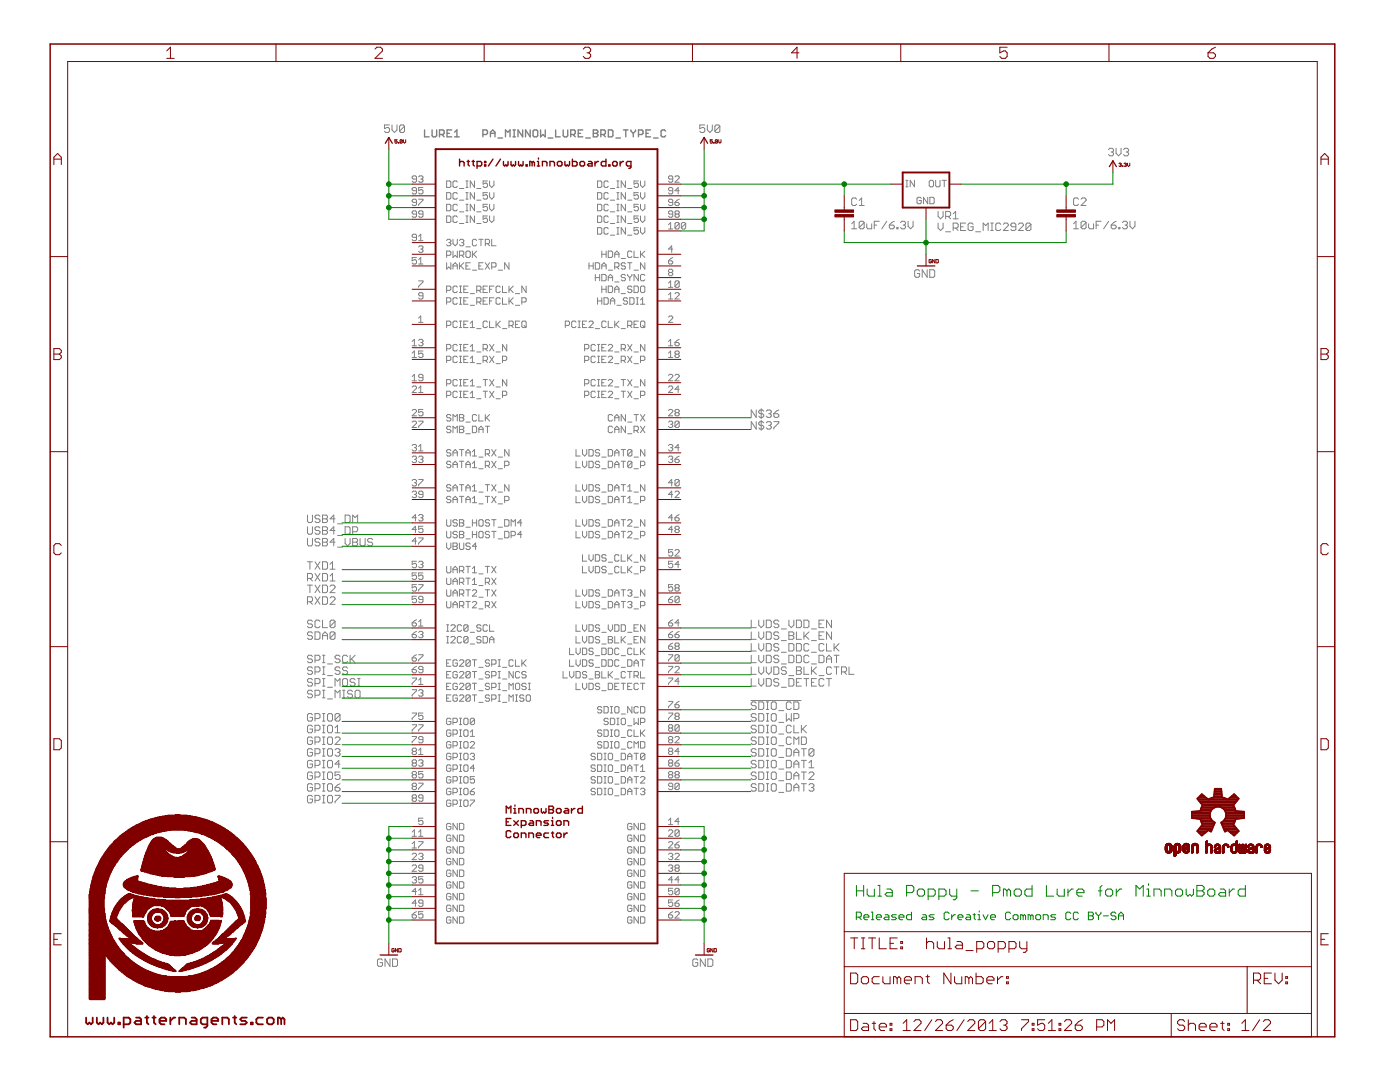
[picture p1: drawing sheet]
<svg xmlns="http://www.w3.org/2000/svg" width="279mm" height="216mm" viewBox="0 0 279 216" stroke-linecap="round" stroke-linejoin="round" font-family="sans-serif">
<g fill="none" stroke="#808080" stroke-width=".2">
<path d="M77.7 24.9h-1v.8l.5-.3h.3l.2 .3v.5l-.2 .2h-.5l-.3-.2M78.2 24.9v1l.5 .5 .5-.5v-1M80.7 25.2l-.2-.3h-.5l-.3 .3v1M80.7 25.2v1l-.2 .2h-.5l-.3-.2M80.7 25.2l-1 1M83.1 35.7h-.6l-.2-.2 .2-.4h.4l.2 .2v.9l-.2 .2h-.4l-.2-.2M83.1 38.1h-.6l-.2-.3 .2-.4h.4l.2 .2v.9l-.2 .2h-.4l-.2-.2M83.5 35.3l.3-.2h.4l.2 .2-.2 .4M83.5 39.8h.9v.2l-.9 .8v.2M84 35.7h.2M84.2 35.7l.2 .2-.2 .5h-.4l-.3-.2M84.4 37.4h-.9v.7l.5-.3h.2l.2 .3v.4l-.2 .2h-.4l-.3-.2"/>
<path d="M89.1 36.1h.7l.2 .2v.9l-.2 .2h-.7zM89.1 38.4h.7l.2 .3v.8l-.2 .2h-.7zM91.3 36.3l-.2-.2h-.5l-.2 .2v.9l.2 .2h.5l.2-.2M91.3 38.7l-.2-.3h-.5l-.2 .3v.8l.2 .2h.5l.2-.2M91.7 37.6h.9M91.7 39.9h.9M93 37.4h.4M93 36.1h.4M93 39.7h.4M93 38.4h.4M93.2 36.1v1.3M93.2 38.4v1.3"/>
<path d="M94.7 36.1v1.3l-.8-1.3v1.3M94.7 38.4v1.3l-.8-1.3v1.3M95.1 37.6h.9M95.1 39.9h.9M97.3 36.1h-.9v.6l.5-.2 .4 .2v.5l-.2 .2h-.5l-.2-.2M97.3 38.4h-.9v.7l.5-.2 .4 .2v.4l-.2 .2h-.5l-.2-.2M97.7 36.1v.9l.4 .4 .5-.4v-.9M97.7 38.4v.9l.4 .4 .5-.4v-.9M119.3 36.1h.6l.2 .2v.9l-.2 .2h-.6zM119.3 38.4h.6l.2 .3v.8l-.2 .2h-.6zM121.4 36.3l-.2-.2h-.4l-.3 .2v.9l.3 .2h.4l.2-.2M121.4 38.7l-.2-.3h-.4l-.3 .3v.8l.3 .2h.4l.2-.2"/>
<path d="M121.8 37.6h.9M121.8 39.9h.9M123.1 37.4h.4M123.1 36.1h.4M123.1 39.7h.4M123.1 38.4h.4M123.3 36.1v1.3M123.3 38.4v1.3M124.8 36.1v1.3l-.8-1.3v1.3M124.8 38.4v1.3l-.8-1.3v1.3M125.3 37.6h.8M125.3 39.9h.8"/>
<path d="M127.4 36.1h-.9v.6l.5-.2 .4 .2v.5l-.2 .2h-.4l-.3-.2M127.4 38.4h-.9v.7l.5-.2 .4 .2v.4l-.2 .2h-.4l-.3-.2M127.8 36.1v.9l.4 .4 .5-.4v-.9M127.8 38.4v.9l.4 .4 .5-.4v-.9M134.3 35.7h-.7l-.2-.2 .2-.4h.4l.3 .2v.9l-.3 .2h-.4l-.2-.2M134.3 38.1h-.7l-.2-.3 .2-.4h.4l.3 .2v.9l-.3 .2h-.4l-.2-.2M134.7 35.3l.2-.2h.4l.3 .2v.2l-.9 .9h.9M135.6 38.1h-.9l.6-.7v1.3M135.6 39.8l-.9 .6M140.7 24.9h-1v.8l.7-.3 .3 .3v.5l-.3 .2h-.5l-.2-.2M141.2 24.9v1l.5 .5 .5-.5v-1M143.7 25.2l-.3-.3h-.5l-.2 .3v1"/>
<path d="M143.7 25.2v1l-.3 .2h-.5l-.2-.2M143.7 25.2l-1 1M171 39.8l-.3-.3h-.5l-.2 .3v.9l.2 .3h.5l.3-.3M180.8 37.3h.4M180.8 36h.4M181 36v1.3M182.5 36v1.3l-.8-1.3v1.3M183.9 39.6l-.3-.2h-.4l-.2 .2v.8l.2 .3h.4l.3-.3v-.4h-.5M185.1 39.4v1.3l-.8-1.3v1.3M185.4 36.2l.3-.2h.4l.2 .2v.9l-.2 .2h-.4l-.3-.2zM185.6 39.4h.6l.2 .2v.8l-.2 .3h-.6zM186.7 36v1.1l.2 .2h.5l.2-.2v-1.1"/>
<path d="M188 36h.9M188.4 36v1.3M215.2 39.8l-.2-.3h-.5l-.3 .3v.9l.3 .3h.5l.2-.3M215.8 39.8l.2-.3h.5l.2 .3v.2l-.9 1h.9M221.2 29.8l.3-.2h.5l.2 .2v.3l-.2 .2M221.7 30.3h.3M222 30.3l.2 .3v.2l-.2 .3h-.5l-.3-.3M222.7 29.6v1l.5 .5 .5-.5v-1M224.2 29.8l.3-.2h.5l.2 .2v.3l-.2 .2M224.7 30.3h.3M225 30.3l.2 .3v.2l-.2 .3h-.5l-.3-.3M83.1 47.4h-.6l-.2-.2 .2-.5h.4l.2 .2v.9l-.2 .2h-.4l-.2-.2"/>
<path d="M83.1 51.4h-.8v.6l.4-.2h.2l.2 .2v.5l-.2 .2h-.4l-.2-.2M83.1 40.4h-.6l-.2-.2 .2-.4h.4l.2 .2v.8l-.2 .2h-.4l-.2-.2M83.1 42.7h-.6l-.2-.2 .2-.4h.4l.2 .2v.8l-.2 .2h-.4l-.2-.2M83.5 47.2l.5-.5v1.3M83.5 51.8l.5-.4v1.3M83.5 49.3l.3-.2h.4l.2 .2-.2 .4M83.5 56h.9v.3l-.9 .8v.2M83.5 52.7h.9M83.5 48h.9M84 49.7h.2M84.2 49.7l.2 .2-.2 .5h-.4l-.3-.3M84.4 42.7h-.6l-.3-.2 .3-.4h.4l.2 .2v.8l-.2 .2h-.4l-.3-.2"/>
<path d="M84.4 59h-.6l-.3-.2 .3-.4h.4l.2 .2v.9l-.2 .2h-.4l-.3-.2M89.1 40.8h.7l.2 .2v.8l-.2 .3h-.7zM89.1 43.1h.7l.2 .2v.9l-.2 .2h-.7zM89.1 50.9h.7l.2-.2v-.4l-.2-.2h-.7v1.3M89.1 52.4v1.3l.5-.4 .4 .4v-1.3M89.1 57.9h.7l.2-.2v-.4l-.2-.2h-.7v1.3M89.1 48l.2-.2h.5l.2 .2-.2 .4M89.6 48.4h.2M89.8 48.4l.2 .2-.2 .4h-.5l-.2-.2M90.4 47.8v.8l.4 .4 .5-.4v-.8M90.4 50.1v1.3l.4-.5 .5 .5v-1.3M90.4 53.7v-.8l.4-.5 .5 .5v.8"/>
<path d="M90.4 53.1h.9M91.3 41l-.2-.2h-.5l-.2 .2v.8l.2 .3h.5l.2-.3M91.3 43.3l-.2-.2h-.5l-.2 .2v.9l.2 .2h.5l.2-.2M91.3 57.3l-.2-.2h-.5l-.2 .2v.8l.2 .3h.5l.2-.3M91.3 59.6l-.2-.2h-.5l-.2 .2v.9l.2 .2h.5l.2-.2M91.7 48l.2-.2h.5l.2 .2-.2 .4M91.7 50.9h.7l.2-.2v-.4l-.2-.2h-.7v1.3M91.7 52.4v1.3M91.7 57.1h.4M91.7 58.4h.4M91.7 59.4h.4M91.7 42.3h.9"/>
<path d="M91.7 44.6h.9M91.9 57.1v1.3M91.9 59.4v1.3M91.9 53.1l.7 .6M92.1 50.9l.5 .5M92.1 48.4h.3M92.4 48.4l.2 .2-.2 .4h-.5l-.2-.2M92.6 57.7h.4M92.6 52.4l-.9 .9M93 53.1h.4M93 49.3h.9M93 42.1h.4"/>
<path d="M93 40.8h.4M93 44.4h.4M93 43.1h.4M93.2 50.1h.4l.3 .2v.9l-.3 .2h-.4l-.2-.2v-.9zM93.2 40.8v1.3M93.2 43.1v1.3M93.4 57.1h-.8v1.3h.8M93.4 59.4h-.8v1.3h.8M93.9 52.4h-.9v1.3h.9M93.9 58.6h.8M94.3 50.1v1.3M94.3 53.9h.8"/>
<path d="M94.5 50.7l.6 .7M94.7 40.8v1.3l-.8-1.3v1.3M94.7 43.1v1.3l-.8-1.3v1.3M95.1 48l-.2-.2h-.4l-.2 .2v.8l.2 .2h.4l.2-.2M95.1 50.1l-.8 .8M95.1 57.9h.7l.2-.2v-.4l-.2-.2h-.7v1.3M95.1 42.3h.9M95.1 44.6h.9M95.6 57.9l.4 .5M95.6 53.1h.4M95.6 47.8h.8M96 47.8v1.2"/>
<path d="M96.4 57.7h.5M96.4 52.4h-.8v1.3h.8M96.9 48.6h.6l.2-.2v-.4l-.2-.2h-.6v1.2M96.9 52.4l.8 1.3M97.3 40.8h-.9v.6l.5-.2 .4 .2v.4l-.2 .3h-.5l-.2-.3M97.3 43.1h-.9v.7l.5-.3h.2l.2 .3v.4l-.2 .2h-.5l-.2-.2M97.3 57.1h-.9v1.3h.9M97.3 59.4h-.9v1.3h.9M97.3 48.6l.4 .4M97.7 40.8v.8l.4 .5 .5-.5v-.8M97.7 43.1v.9l.4 .4 .5-.4v-.9M97.7 57.7h.4"/>
<path d="M97.7 52.4l-.8 1.3M98.1 53.3h.7l.2-.2v-.5l-.2-.2h-.7v1.3M98.1 47.8v1.2h.9M98.6 57.1h-.9v1.3M98.6 59.4h-.9v1.3M99.4 53.9h.9M99.8 57.3l-.2-.2h-.4l-.2 .2v.8l.2 .3h.4l.2-.3M99.8 59.6l-.2-.2h-.4l-.2 .2v.9l.2 .2h.4l.2-.2M100.3 57.1v1.3h.8M100.3 59.4v1.3h.8M101.6 52.4v1.3l-.9-1.3v1.3M101.6 57.1v1.3"/>
<path d="M101.6 59.4v1.3M101.8 57.7l.6 .7M102.4 57.1l-.8 .8M102.4 59.4l-.8 .9M102.9 58.6h.8M105 57.1v1.3l-.9-1.3v1.3M117.5 53.1h.9M117.5 52.4v1.3M118.4 52.4v1.3M118.8 52.4h.7l.2 .2v.9l-.2 .2h-.7zM118.8 54.8v1.2M118.8 55.4h.9"/>
<path d="M119.3 45.4h.6l.2 .2v.9l-.2 .2h-.6zM119.3 40.8h.6l.2 .2v.8l-.2 .3h-.6zM119.3 43.1h.6l.2 .2v.9l-.2 .2h-.6zM119.3 59.4v1.3M119.7 54.8v1.2M120.1 57.7h.9M120.1 54.8h.7l.2 .2v.8l-.2 .2h-.7zM120.1 53.1h.9M120.1 50.1v1.3M120.1 53.7v-.8l.4-.5 .5 .5v.8M120.1 57.1v1.3M120.1 59.4v1.3"/>
<path d="M120.1 50.7h.9M120.5 59.4h.7l.2 .2v.9l-.2 .2h-.7zM121 50.1v1.3M121 57.1v1.3M121.4 45.6l-.2-.2h-.4l-.3 .2v.9l.3 .2h.4l.2-.2M121.4 50.1h.6l.3 .2v.9l-.3 .2h-.6zM121.4 57.1h.6l.3 .2v.8l-.3 .3h-.6zM121.4 53.9h.9M121.4 41l-.2-.2h-.4l-.3 .2v.8l.3 .3h.4l.2-.3M121.4 43.3l-.2-.2h-.4l-.3 .2v.9l.3 .2h.4l.2-.2M121.4 56v-.8l.4-.4 .5 .4v.8M121.4 55.4h.9"/>
<path d="M121.8 42.3h.9M121.8 44.6h.9M121.8 46.9h.9M122.7 57.7h.8M122.7 53.3h.6l.2-.2v-.5l-.2-.2h-.6v1.3M122.7 51.4v-.9l.4-.4 .4 .4v.9M122.7 58.4v-.9l.4-.4 .4 .4v.9M122.7 50.7h.8M122.7 56.3h.8M123.1 45.4h.4M123.1 42.1h.4M123.1 40.8h.4"/>
<path d="M123.1 44.4h.4M123.1 43.1h.4M123.1 53.3l.4 .4M123.1 46.7h.4M123.3 40.8v1.3M123.3 43.1v1.3M123.3 45.4v1.3M124 58.6h.8M124 51.6h.8M124.8 55l-.2-.2h-.4l-.2 .4 .2 .2h.4l.2 .4-.2 .2h-.4l-.2-.2M124.8 52.6l-.2-.2h-.4l-.2 .2 .2 .5h.4l.2 .2-.2 .4h-.4l-.2-.2M124.8 40.8v1.3l-.8-1.3v1.3"/>
<path d="M124.8 43.1v1.3l-.8-1.3v1.3M124.8 45.4v1.3l-.8-1.3v1.3M125.2 59.6l-.2-.2h-.4l-.2 .2 .2 .4h.4l.2 .3v.2l-.2 .2h-.4l-.2-.2M125.3 52.4h.8M125.3 42.3h.8M125.3 44.6h.8M125.3 54.8v.2l.4 .4M125.3 46.9h.8M125.7 59.4h.6l.2 .2v.9l-.2 .2h-.6zM125.7 52.4v1.3M125.7 55.4v.6M126.1 50.3l-.2-.2h-.4l-.2 .2v.9l.2 .2h.4l.2-.2"/>
<path d="M126.1 57.3l-.2-.2h-.4l-.2 .2 .2 .4h.4l.2 .2-.2 .5h-.4l-.2-.3M126.1 54.8v.2l-.4 .4M126.5 50.1v1.3h.9M126.5 57.1h.7l.2 .2v.8l-.2 .3h-.7zM126.5 53.9h.9M127 59.4h.4M127.2 59.4v1.3M127.4 45.4h-.9v.7l.5-.2 .4 .2v.4l-.2 .2h-.4l-.3-.2M127.4 40.8h-.9v.6l.5-.2 .4 .2v.4l-.2 .3h-.4l-.3-.3M127.4 43.1h-.9v.7l.5-.3h.2l.2 .3v.4l-.2 .2h-.4l-.3-.2M127.4 54.8v1.2l-.9-1.2v1.2M127.8 40.8v.8l.4 .5 .5-.5v-.8"/>
<path d="M127.8 43.1v.9l.4 .4 .5-.4v-.9M127.8 45.4v.9l.4 .4 .5-.4v-.9M127.8 50.1v1.3M127.8 59.8l.4-.4v1.3M128 57.1h.5l.2 .2v.8l-.2 .3h-.5l-.2-.3v-.8zM128 50.7l.7 .7M128.7 55l-.2-.2h-.5l-.2 .2v.8l.2 .2h.5l.2-.2M128.7 52.4v1.3l-.9-1.3v1.3M128.7 50.1l-.9 .8M133.4 59.7h.9M133.4 52h.6l.3 .5-.3 .2h-.4l-.2-.2zM133.4 56.5l.4-.5v1.3"/>
<path d="M133.4 44.8l.4-.4v1.3M133.4 58.8l.4-.4v1.3M133.4 57.3h.9M133.4 45.7h.9M133.6 54.4l-.2 .2 .2 .4h.4l.3-.2-.3-.4M133.6 54.4l-.2-.2v-.3l.2-.2h.4l.3 .2v.3l-.3 .2M133.6 54.4h.4M134.3 49.7h-.9l.6-.6v1.3M134.3 42.7h-.7l-.2-.2 .2-.4h.4l.3 .2v.8l-.3 .2h-.4l-.2-.2M134.3 40.4h-.7l-.2-.2 .2-.4h.4l.3 .2v.8l-.3 .2h-.4l-.2-.2M134.3 51.4l-.9 .6M134.7 58.6l.2-.2h.4l.3 .2v.2l-.9 .9h.9"/>
<path d="M134.7 40.4h.6l.3 .4-.3 .2h-.4l-.2-.2zM134.9 42.7l-.2-.2 .2-.4h.4l.3 .2-.3 .4M134.9 42.7l-.2 .2 .2 .4h.4l.3-.2-.3-.4M134.9 42.7h.4M135.6 56.3l-.3-.3h-.4l-.2 .3v.8M135.6 44.6l-.3-.2h-.4l-.2 .2v.9M135.6 44.6l-.9 .9M135.6 56.3v.8l-.3 .2h-.4l-.2-.2M135.6 44.6v.9l-.3 .2h-.4l-.2-.2M135.6 56.3l-.9 .8M136.8 44.6l-.2-.2h-.4l-.2 .2v.9M136.8 44.6v.9l-.2 .2h-.4l-.2-.2"/>
<path d="M136.8 44.6l-.8 .9M170 44.7l.5-.5v1.5M170 45.7h1M171.5 41h1M171.5 40l.5-.5v1.5M172.5 44.4v1l-.3 .3h-.5l-.2-.3M172.5 44.4l-.3-.2h-.5l-.2 .2v1M172.5 44.4l-1 1M173 44.7v.7l.2 .3h.8v-1M174.5 44.9h.5M175.5 44.2h-1v1.5M177 44.2l-1 1.5"/>
<path d="M177.5 44.9h.7l.3 .2v.3l-.3 .3h-.5l-.2-.3zM178.5 44.2l-.5 .2-.5 .5M179 45.4h.2v.3h-.2zM179.7 44.4l.3-.2h.5l.2 .2v.3l-.2 .2M180.2 44.9h.3M180.5 44.9l.2 .2v.3l-.2 .3h-.5l-.3-.3M181.2 44.2v.9l.5 .6 .5-.6v-.9M183.5 54.1l-.2-.3h-.5l-.3 .3v1l.3 .2h.5l.2-.2v-.5h-.5M185 53.8v1.5l-1-1.5v1.5M185.5 53.8h.8l.2 .3v1l-.2 .2h-.8zM187.2 42.2v1l.5 .5 .5-.5v-1M187.2 44.5v1l.5 .5 .5-.5v-1"/>
<path d="M188.7 46.2h1M188.7 43.2h.8l.2-.3v-.5l-.2-.2h-.8v1.5M189.2 43.2l.5 .5M190.2 45.5h.8l.2-.2v-.5l-.2-.3h-.8v1.5M190.2 42.7l.5-.5v1.5M190.2 43.7h1M190.7 45.5l.5 .5M191.7 45.3h.5M192.7 44.5h-1v1.5h1M194.2 44.8l-.2-.3h-.5l-.3 .3v1l.3 .2h.5l.2-.2v-.5h-.5M194.7 46.2h1M196.2 46v-1.5l.5 .5 .5-.5v1.5"/>
<path d="M197.7 44.5h.5M197.7 46h.5M198 44.5v1.5M199.7 44.8l-.2-.3h-.5l-.3 .3v1l.3 .2h.5l.2-.2M200.2 44.8l.3-.3h.5l.2 .3v.2l-1 1h1M202.7 45.3h-.7l-.3-.3v-.2l.3-.3h.5l.2 .3v1l-.2 .2h-.5l-.3-.2M203.2 44.8l.3-.3h.5l.2 .3v.2l-1 1h1M205.7 44.8l-.2-.3h-.5l-.3 .3v1M205.7 44.8v1l-.2 .2h-.5l-.3-.2M205.7 44.8l-1 1M214.2 45.7h1M214.2 44.7l.5-.5v1.5"/>
<path d="M216.7 44.4v1l-.2 .3h-.5l-.2-.3M216.7 44.4l-.2-.2h-.5l-.2 .2v1M216.7 44.4l-.9 1M217.3 44.7v.7l.2 .3h.7v-1M218.8 44.9h.4M219.8 44.2h-1v1.5M221.3 44.2l-1 1.5M221.8 44.9h.7l.3 .2v.3l-.3 .3h-.5l-.2-.3zM222.8 44.2l-.6 .2-.4 .5M223.3 45.4h.2v.3h-.2zM224 44.4l.3-.2h.4l.3 .2v.3l-.3 .2M224.5 44.9h.2"/>
<path d="M224.7 44.9l.3 .2v.3l-.3 .3h-.4l-.3-.3M225.5 44.2v.9l.5 .6 .5-.6v-.9M82.3 68.1l.4-.4v1.3M82.3 70.5l.4-.5v1.3M82.3 75.1l.4-.4v1.3M82.3 69h.8M82.3 71.3h.8M82.3 76h.8M82.3 77.3l.2-.3h.4l.2 .3v.2l-.8 .8h.8M83.5 63.5l.5-.4v1.2M83.5 77.5l.5-.5v1.3M83.5 64.3h.9"/>
<path d="M83.5 67.9l.3-.2h.4l.2 .2-.2 .4M83.5 78.3h.9M84 68.3h.2M84.2 68.3l.2 .3v.2l-.2 .2h-.4l-.3-.2M84.4 70h-.9v.7l.5-.2h.2l.2 .2v.4l-.2 .2h-.4l-.3-.2M84.4 75.4h-.6l-.3-.3v-.2l.3-.2h.4l.2 .2v.9l-.2 .2h-.4l-.3-.2M89.1 60.3h.7l.2-.3v-.4l-.2-.2h-.7v1.3M89.1 64.9h.7l.2-.2v-.4l-.2-.2h-.7v1.3M89.1 69.6h.7l.2-.2v-.4l-.2-.3h-.7v1.3M89.1 71.9h.7l.2-.2v-.4l-.2-.2h-.7v1.2M89.1 76.6h.7l.2-.2v-.5l-.2-.2h-.7v1.3M89.1 78.9h.7l.2-.2v-.4l-.2-.2h-.7v1.2"/>
<path d="M91.3 64.3l-.2-.2h-.5l-.2 .2v.9l.2 .2h.5l.2-.2M91.3 69l-.2-.3h-.5l-.2 .3v.8l.2 .2h.5l.2-.2M91.3 71.3l-.2-.2h-.5l-.2 .2v.8l.2 .2h.5l.2-.2M91.3 75.9l-.2-.2h-.5l-.2 .2v.9l.2 .2h.5l.2-.2M91.3 78.3l-.2-.2h-.5l-.2 .2v.8l.2 .2h.5l.2-.2M91.7 64.1h.4M91.7 65.4h.4M91.7 60.7h.4M91.7 68.7h.4M91.7 70h.4M91.7 71.1h.4M91.7 72.3h.4"/>
<path d="M91.7 75.7h.4M91.7 77h.4M91.7 78.1h.4M91.7 79.3h.4M91.9 64.1v1.3M91.9 68.7v1.3M91.9 71.1v1.2M91.9 75.7v1.3M91.9 78.1v1.2M92.6 64.7h.4M92.6 60h.4M92.6 69.4h.4"/>
<path d="M92.6 71.7h.4M92.6 76.4h.4M92.6 78.7h.4M93.4 64.1h-.8v1.3h.8M93.4 68.7h-.8v1.3h.8M93.4 71.1h-.8v1.2h.8M93.4 75.7h-.8v1.3h.8M93.4 78.1h-.8v1.2h.8M93.9 65.4h.8M93.9 64.5l.4-.4v1.3M93.9 69.2l.4-.5v1.3M93.9 71.5l.4-.4v1.2"/>
<path d="M93.9 76.2l.4-.5v1.3M93.9 78.5l.4-.4v1.2M93.9 60.9h.8M93.9 70h.8M93.9 72.3h.8M93.9 77h.8M93.9 79.3h.8M95.1 65.6h.9M95.1 60.3h.7l.2-.3v-.4l-.2-.2h-.7v1.3M95.1 70.2h.9M95.1 72.6h.9M95.1 77.2h.9"/>
<path d="M95.1 79.6h.9M95.6 60.3l.4 .4M96.4 69.6h.7l.2-.2v-.4l-.2-.3h-.7v1.3M96.4 71.9h.7l.2-.2v-.4l-.2-.2h-.7v1.2M96.4 60h.5M96.4 75.7h.9M96.4 78.1h.9M96.9 69.6l.4 .4M96.9 71.9l.4 .4M96.9 75.7v1.3M96.9 78.1v1.2M97.3 64.3l-.2-.2h-.5l-.2 .2v.9l.2 .2h.5l.2-.2"/>
<path d="M97.7 64.1v1.3h.9M97.7 60h.4M97.7 68.7l.9 1.3M97.7 71.1l.9 1.2M97.7 75.7l.9 1.3M97.7 78.1l.9 1.2M98.6 68.7l-.9 1.3M98.6 71.1l-.9 1.2M98.6 75.7l-.9 1.3M98.6 78.1l-.9 1.2M99 64.1v1.3M99 70.2h.8"/>
<path d="M99 72.6h.8M99 77.2h.8M99 79.6h.8M99.2 64.7l.6 .7M99.8 64.1l-.8 .8M100.3 65.6h.8M100.3 71.9h.6l.2-.2v-.4l-.2-.2h-.6v1.2M100.3 78.9h.6l.2-.2v-.4l-.2-.2h-.6v1.2M101.1 68.7v1.3l-.8-1.3v1.3M101.1 75.7v1.3l-.8-1.3v1.3M101.6 64.9h.6l.2-.2v-.4l-.2-.2h-.6v1.3M101.8 60l.6 .7"/>
<path d="M102 64.9l.4 .5M102.9 64.7h.4M102.9 60.9h.8M103.7 64.1h-.8v1.3h.8M104.1 60.3h.7l.2-.3v-.4l-.2-.2h-.7v1.3M104.4 64.1h.4l.2 .2v.9l-.2 .2h-.4l-.3-.2v-.9zM104.6 64.9l.4 .5M112.8 64.9h.7l.2-.2v-.4l-.2-.2h-.7v1.3M115 64.3l-.3-.2h-.4l-.2 .2v.9l.2 .2h.4l.3-.2M115.4 64.1h.4M115.4 65.4h.4M115.6 64.1v1.3"/>
<path d="M116.2 64.7h.5M116.7 69.6h.6l.2-.2v-.4l-.2-.3h-.6v1.3M116.7 71.9h.6l.2-.2v-.4l-.2-.2h-.6v1.2M116.7 76.6h.6l.2-.2v-.5l-.2-.2h-.6v1.3M116.7 78.9h.6l.2-.2v-.4l-.2-.2h-.6v1.2M117.1 64.1h-.9v1.3h.9M117.5 64.3l.3-.2h.4l.2 .2v.2l-.9 .9h.9M118.8 65.6h.9M118.8 69l-.2-.3h-.4l-.2 .3v.8l.2 .2h.4l.2-.2M118.8 71.3l-.2-.2h-.4l-.2 .2v.8l.2 .2h.4l.2-.2M118.8 75.9l-.2-.2h-.4l-.2 .2v.9l.2 .2h.4l.2-.2M118.8 78.3l-.2-.2h-.4l-.2 .2v.8l.2 .2h.4l.2-.2"/>
<path d="M119.3 60h.8M119.3 68.7h.4M119.3 70h.4M119.3 71.1h.4M119.3 72.3h.4M119.3 75.7h.4M119.3 77h.4M119.3 78.1h.4M119.3 79.3h.4M119.5 68.7v1.3M119.5 71.1v1.2M119.5 75.7v1.3"/>
<path d="M119.5 78.1v1.2M120.1 69.4h.4M120.1 71.7h.4M120.1 76.4h.4M120.1 78.7h.4M121 64.3l-.2-.2h-.5l-.2 .2v.9l.2 .2h.5l.2-.2M121 68.7h-.9v1.3h.9M121 71.1h-.9v1.2h.9M121 75.7h-.9v1.3h.9M121 78.1h-.9v1.2h.9M121.4 64.1v1.3h.9M121.4 69l.2-.3h.4l.3 .3v.2l-.9 .8h.9"/>
<path d="M121.4 71.3l.2-.2h.4l.3 .2v.2l-.9 .8h.9M121.4 75.9l.2-.2h.4l.3 .2v.3l-.9 .8h.9M121.4 78.3l.2-.2h.4l.3 .2v.2l-.9 .8h.9M121.8 60h.9M121.8 60.7v-.9l.5-.4 .4 .4v.9M122.7 70.2h.8M122.7 72.6h.8M122.7 77.2h.8M122.7 79.6h.8M122.7 64.1v1.3M122.9 64.7l.6 .7M123.1 60.9h.9"/>
<path d="M123.5 64.1l-.8 .8M124 65.6h.8M124 69.6h.6l.2-.2v-.4l-.2-.3h-.6v1.3M124 71.9h.6l.2-.2v-.4l-.2-.2h-.6v1.2M124 75.7h.8M124 78.1h.8M124.4 75.7v1.3M124.4 78.1v1.2M124.4 69.6l.4 .4M124.4 71.9l.4 .4M125.3 64.9h.6l.2-.2v-.4l-.2-.2h-.6v1.3M125.3 68.7l.8 1.3"/>
<path d="M125.3 71.1l.8 1.2M125.3 75.7l.8 1.3M125.3 78.1l.8 1.2M125.7 64.9l.4 .5M126.1 68.7l-.8 1.3M126.1 71.1l-.8 1.2M126.1 75.7l-.8 1.3M126.1 78.1l-.8 1.2M126.5 64.7h.5M126.5 70.2h.9M126.5 72.6h.9M126.5 77.2h.9"/>
<path d="M126.5 79.6h.9M127 60.7h.4M127.4 64.1h-.9v1.3h.9M127.8 60.7h.9M127.8 71.9h.7l.2-.2v-.4l-.2-.2h-.7v1.2M127.8 78.9h.7l.2-.2v-.4l-.2-.2h-.7v1.2M128 64.1h.5l.2 .2v.9l-.2 .2h-.5l-.2-.2v-.9zM128.2 64.9l.5 .5M128.7 68.7v1.3l-.9-1.3v1.3M128.7 75.7v1.3l-.9-1.3v1.3M133.4 63.3l.2-.2h.4l.3 .2v.2l-.9 .8h.9M133.4 69h.9"/>
<path d="M133.4 71.3h.9M133.4 74.9l.2-.2h.4l.3 .2v.2l-.9 .9h.9M133.4 77.3l.2-.3h.4l.3 .3v.2l-.9 .8h.9M133.4 68.1l.4-.4v1.3M133.4 70.5l.4-.5v1.3M134.7 68.3h.6l.3 .3v.2l-.3 .2h-.4l-.2-.2zM134.7 74.9l.2-.2h.4l.3 .2v.2l-.9 .9h.9M134.9 70.7l-.2 .2 .2 .4h.4l.3-.2-.3-.4M134.9 70.7l-.2-.2 .2-.5h.4l.3 .3-.3 .4M134.9 70.7h.4M135.6 67.7l-.9 .6M135.6 77.7h-.9l.6-.7v1.3"/>
<path d="M82.3 81.9l.2-.2h.4l.2 .2v.2l-.8 .9h.8M82.3 84.2l.2-.2h.4l.2 .2v.3l-.8 .8h.8M82.3 88.9l.2-.2h.4l.2 .2-.2 .4M82.3 91.2l.2-.2h.4l.2 .2-.2 .5M82.3 95.9l.2-.2h.4l.2 .2-.2 .4M82.3 98.2l.2-.2h.4l.2 .2v.2l-.2 .3M82.7 89.3h.2M82.7 91.7h.2M82.7 96.3h.2M82.7 98.7h.2M82.9 96.3l.2 .2-.2 .5h-.4l-.2-.2M82.9 89.3l.2 .2-.2 .5h-.4l-.2-.3"/>
<path d="M82.9 91.7l.2 .2v.2l-.2 .2h-.4l-.2-.2M82.9 98.7l.2 .2-.2 .4h-.4l-.2-.2M83.5 89.1l.5-.4v1.3M83.5 84h.9v.2l-.9 .9v.2M83.5 91.2l.3-.2h.4l.2 .2-.2 .5M83.5 95.7h.9v.2l-.9 .9v.2M83.5 90h.9M84 91.7h.2M84.2 91.7l.2 .2v.2l-.2 .2h-.4l-.3-.2M84.4 81.7h-.9v.6l.5-.2h.2l.2 .2v.5l-.2 .2h-.4l-.3-.2M84.4 98.7h-.6l-.3-.3v-.2l.3-.2h.4l.2 .2v.9l-.2 .2h-.4l-.3-.2M90 82.9l-.2-.2h-.5l-.2 .2 .2 .5h.5l.2 .2v.2l-.2 .2h-.5l-.2-.2"/>
<path d="M90 85.3l-.2-.3h-.5l-.2 .3 .2 .4h.5l.2 .2-.2 .4h-.5l-.2-.2M90 89.9l-.2-.2h-.5l-.2 .2v.2l.2 .3h.5l.2 .4-.2 .2h-.5l-.2-.2M90 92.3l-.2-.3h-.5l-.2 .5 .2 .2h.5l.2 .4-.2 .2h-.5l-.2-.2M90 96.9l-.2-.2h-.5l-.2 .4 .2 .2h.5l.2 .5-.2 .2h-.5l-.2-.2M90 99.3l-.2-.3h-.5l-.2 .5 .2 .2h.5l.2 .4-.2 .2h-.5l-.2-.2M90.4 84v-1.3l.4 .4 .5-.4v1.3M90.4 86.3v-1.3l.4 .5 .5-.5v1.3M90.4 91v-.9l.4-.4 .5 .4v.9M90.4 93.3v-.8l.4-.5 .5 .5v.8M90.4 98v-.9l.4-.4 .5 .4v.9M90.4 90.4h.9M90.4 92.7h.9"/>
<path d="M90.4 97.3h.9M90.4 99.7h.9M91.7 82.7h.7l.2 .2-.2 .5 .2 .2v.2l-.2 .2h-.7zM91.7 85h.7l.2 .3-.2 .4 .2 .4-.2 .2h-.7zM91.7 83.4h.7M91.7 85.7h.7M91.7 89.7h.9M91.7 92h.9M91.7 96.7h.9M91.7 99h.9M92.1 89.7v1.3M92.1 92v1.3"/>
<path d="M92.1 96.7v1.3M92.1 99v1.3M93 91v-.9l.4-.4 .5 .4v.9M93 93.3v-.8l.4-.5 .5 .5v.8M93 98v-.9l.4-.4 .5 .4v.9M93 84.2h.9M93 86.6h.9M93 90.4h.9M93 92.7h.9M93 97.3h.9M93 99.7h.9M94.3 85h.6l.2 .3v.8l-.2 .2h-.6z"/>
<path d="M94.3 91h.8M94.3 90.1l.4-.4v1.3M94.3 92.5l.4-.5v1.3M94.3 97.1l.4-.4v1.3M94.3 99.5l.4-.5v1.3M94.3 93.3h.8M94.3 98h.8M95.1 82.9l-.2-.2h-.4l-.2 .2v.9l.2 .2h.4l.2-.2M95.6 86.3v-.8l.4-.5 .4 .5v.8M95.6 82.7v1.3h.8M95.6 85.7h.8M95.6 91.2h.8"/>
<path d="M95.6 93.5h.8M95.6 98.2h.8M96.9 90.6h.6l.2-.2v-.5l-.2-.2h-.6v1.3M96.9 92.9h.6l.2-.2v-.4l-.2-.3h-.6v1.3M96.9 82.7v1.3M96.9 85h.8M96.9 96.7h.8M96.9 99h.8M97.1 83.4l.6 .6M97.3 85v1.3M97.3 96.7v1.3M97.3 99v1.3"/>
<path d="M97.3 90.6l.4 .4M97.3 92.9l.4 .4M97.7 82.7l-.8 .9M98.1 89.7l.9 1.3M98.1 92l.9 1.3M98.1 96.7l.9 1.3M98.1 99l.9 1.3M99 89.7l-.9 1.3M99 92l-.9 1.3M99 96.7l-.9 1.3M99 99l-.9 1.3M99.4 91.2h.9"/>
<path d="M99.4 93.5h.9M99.4 98.2h.9M100.7 92.9h.6l.3-.2v-.4l-.3-.3h-.6v1.3M100.7 99.9h.6l.3-.2v-.4l-.3-.3h-.6v1.3M101.6 89.7v1.3l-.9-1.3v1.3M101.6 96.7v1.3l-.9-1.3v1.3M115 89.7v1.3h.8M115 92v1.3h.8M115 96.7v1.3h.8M115 99v1.3h.8M116.2 89.7v.9l.5 .4 .4-.4v-.9M116.2 92v.9l.5 .4 .4-.4v-.9"/>
<path d="M116.2 96.7v.9l.5 .4 .4-.4v-.9M116.2 99v.9l.5 .4 .4-.4v-.9M117.5 89.7h.7l.2 .2v.9l-.2 .2h-.7zM117.5 92h.7l.2 .3v.8l-.2 .2h-.7zM117.5 96.7h.7l.2 .2v.9l-.2 .2h-.7zM117.5 99h.7l.2 .3v.8l-.2 .2h-.7zM119.7 89.9l-.2-.2h-.5l-.2 .2v.2l.2 .3h.5l.2 .2-.2 .4h-.5l-.2-.2M119.7 92.3l-.2-.3h-.5l-.2 .5 .2 .2h.5l.2 .4-.2 .2h-.5l-.2-.2M119.7 96.9l-.2-.2h-.5l-.2 .2v.2l.2 .2h.5l.2 .3-.2 .4h-.5l-.2-.2M119.7 99.3l-.2-.3h-.5l-.2 .3v.2l.2 .2h.5l.2 .2-.2 .4h-.5l-.2-.2M120.1 91.2h.9M120.1 93.5h.9"/>
<path d="M120.1 98.2h.9M121.4 89.7h.6l.3 .2v.9l-.3 .2h-.6zM121.4 92h.6l.3 .3v.8l-.3 .2h-.6zM121.4 96.7h.6l.3 .2v.9l-.3 .2h-.6zM121.4 99h.6l.3 .3v.8l-.3 .2h-.6zM122.3 82.9l-.3-.2h-.4l-.2 .2v.9l.2 .2h.4l.3-.2M122.3 85.3l-.3-.3h-.4l-.2 .3v.8l.2 .2h.4l.3-.2M122.7 83.4h.8M122.7 85.7h.8M122.7 90.4h.8M122.7 92.7h.8M122.7 97.3h.8"/>
<path d="M122.7 99.7h.8M122.7 98v-.9l.4-.4 .4 .4v.9M122.7 84v-.9l.4-.4 .4 .4v.9M122.7 86.3v-.8l.4-.5 .4 .5v.8M122.7 91v-.9l.4-.4 .4 .4v.9M122.7 93.3v-.8l.4-.5 .4 .5v.8M124 89.7h.8M124 92h.8M124 96.7h.8M124 99h.8M124.4 89.7v1.3M124.4 92v1.3"/>
<path d="M124.4 96.7v1.3M124.4 99v1.3M124.8 82.7v1.3l-.8-1.3v1.3M124.8 85v1.3l-.8-1.3v1.3M125.3 84.2h.8M125.3 86.6h.8M125.3 98h.8M125.3 97.1l.4-.4v1.3M125.3 99.5l.4-.5v1.3M126.1 89.9v.9l-.2 .2h-.4l-.2-.2M126.1 89.9l-.2-.2h-.4l-.2 .2v.9M126.1 92.3l-.2-.3h-.4l-.2 .3v.8"/>
<path d="M126.1 92.3v.8l-.2 .2h-.4l-.2-.2M126.1 92.3l-.8 .8M126.1 89.9l-.8 .9M126.5 82.7h.9M126.5 85.9h.7l.2-.2v-.4l-.2-.3h-.7v1.3M126.5 91.2h.9M126.5 93.5h.9M126.5 98.2h.9M127 82.7v1.3M127 85.9l.4 .4M127.8 92.9h.7l.2-.2v-.4l-.2-.3h-.7v1.3M127.8 99.9h.7l.2-.2v-.4l-.2-.3h-.7v1.3"/>
<path d="M127.8 82.7l.9 1.3M127.8 85l.9 1.3M128.7 89.7v1.3l-.9-1.3v1.3M128.7 96.7v1.3l-.9-1.3v1.3M128.7 82.7l-.9 1.3M128.7 85l-.9 1.3M133.4 84.2l.2-.2h.4l.3 .2-.3 .5M133.4 81.9l.2-.2h.4l.3 .2v.2l-.9 .9h.9M133.4 91.2l.2-.2h.4l.3 .2-.3 .5M133.4 88.9l.2-.2h.4l.3 .2-.3 .4M133.8 89.3h.2M133.8 91.7h.2"/>
<path d="M133.8 84.7h.2M134 91.7l.3 .2v.2l-.3 .2h-.4l-.2-.2M134 84.7l.3 .2-.3 .4h-.4l-.2-.2M134 89.3l.3 .2-.3 .5h-.4l-.2-.3M134.3 96.3h-.9l.6-.6v1.3M134.3 98.7h-.9l.6-.7v1.3M134.7 91.7h.6l.3 .2v.2l-.3 .2h-.4l-.2-.2zM134.7 98.2l.2-.2h.4l.3 .2v.2l-.9 .9h.9M134.9 82.3l-.2 .2 .2 .5h.4l.3-.2-.3-.5M134.9 82.3l-.2-.2 .2-.4h.4l.3 .2-.3 .4M134.9 82.3h.4M135.6 84.2l-.3-.2h-.4l-.2 .2v.9"/>
<path d="M135.6 84.2v.9l-.3 .2h-.4l-.2-.2M135.6 89.3h-.9l.6-.6v1.3M135.6 95.9l-.3-.2h-.4l-.2 .2v.9M135.6 95.9v.9l-.3 .2h-.4l-.2-.2M135.6 84.2l-.9 .9M135.6 91l-.9 .7M135.6 95.9l-.9 .9M150.9 81.8v1.5l-1-1.5v1.5M150.9 84.1v1.5l-1-1.5v1.5M151.9 81.6v1.9M151.9 83.9v2M152.4 84.4l-.2-.3h-.5l-.3 .3v.2l.3 .3h.5l.2 .2v.3l-.2 .2h-.5l-.3-.2"/>
<path d="M152.4 82l-.2-.2h-.5l-.3 .2v.3l.3 .2h.5l.2 .3v.2l-.2 .3h-.5l-.3-.3M152.9 82l.3-.2h.5l.2 .2v.3l-.2 .2M152.9 84.4l.3-.3h.5l.2 .3v.2l-.2 .3M153.4 82.5h.3M153.4 84.9h.3M153.7 82.5l.2 .3v.2l-.2 .3h-.5l-.3-.3M153.7 84.9l.2 .2v.3l-.2 .2h-.5l-.3-.2M154.4 84.1h1v.3l-1 1v.2M154.4 82.5h.8l.2 .3v.2l-.2 .3h-.5l-.3-.3zM155.4 81.8l-.5 .2-.5 .5M61.4 102.8v1.2l.2 .3h.5l.3-.3v-1.2M61.4 105.1v1.2l.2 .3h.5l.3-.3v-1.2"/>
<path d="M61.4 115.4h.7l.3-.2v-.5l-.3-.3h-.7v1.5M61.4 107.4v1.3l.2 .2h.5l.3-.2v-1.3M61.4 116.8h1M61.4 112.1h1M61.8 115.4l.6 .5M61.8 112.1v1.5M61.8 116.8v1.5M62.9 119.1l1 1.5M62.9 116.8l1 1.5M62.9 114.4l1 1.5M62.9 112.1l1 1.5M63.9 103l-.3-.2h-.5l-.2 .2v.3l.2 .2h.5l.3 .3v.2l-.3 .3h-.5l-.2-.3"/>
<path d="M63.9 105.3l-.3-.2h-.5l-.2 .2v.3l.2 .3h.5l.3 .2v.2l-.3 .3h-.5l-.2-.3M63.9 107.7l-.3-.3h-.5l-.2 .3v.2l.2 .3h.5l.3 .2v.3l-.3 .2h-.5l-.2-.2M63.9 119.1l-1 1.5M63.9 116.8l-1 1.5M63.9 114.4l-1 1.5M63.9 112.1l-1 1.5M64.4 114.4h.7l.3 .3v1l-.3 .2h-.7zM64.4 102.8h.7l.3 .2v.3l-.3 .2 .3 .3v.2l-.3 .3h-.7zM64.4 105.1h.7l.3 .2v.3l-.3 .3 .3 .2v.2l-.3 .3h-.7zM64.4 107.4h.7l.3 .3v.2l-.3 .3 .3 .2v.3l-.3 .2h-.7zM64.4 112.1h.7l.3 .3v.9l-.3 .3h-.7zM64.4 116.8h.7l.3 .2v1l-.3 .3h-.7z"/>
<path d="M64.4 119.1h.7l.3 .2v1l-.3 .3h-.7zM64.4 103.5h.7M64.4 105.9h.7M64.4 108.2h.7M65.9 119.3l.2-.2h.5l.3 .2v.3l-1 1h1M65.9 112.6l.5-.5v1.5M65.9 114.9l.5-.5v1.5M65.9 117l.2-.2h.5l.3 .2v.3l-1 1h1M65.9 115.9h1M65.9 113.6h1M66.9 103.5h-1l.7-.7v1.5M66.9 105.9h-1l.7-.8v1.5"/>
<path d="M66.9 108.2h-1l.7-.8v1.5M67.4 106.8h1M67.4 104.5h1M67.4 109.2h1M68.9 107.4v1l.5 .5 .5-.5v-1M68.9 102.8h.7l.3 .2v1l-.3 .3h-.7zM68.9 105.1h.7l.3 .2v1l-.3 .3h-.7zM70.4 106.1h.7l.3-.2v-.6l-.3-.2h-.7v1.5M70.4 104.3v-1.5l.5 .5 .5-.5v1.5M70.4 107.4h.7l.3 .3v.2l-.3 .3 .3 .2v.3l-.3 .2h-.7zM70.4 108.2h.7M71.9 107.4v1.3l.2 .2h.5l.3-.2v-1.3"/>
<path d="M74.4 107.7l-.3-.3h-.5l-.2 .3v.2l.2 .3h.5l.3 .2v.3l-.3 .2h-.5l-.2-.2M83.1 112h-.8v.6l.4-.2 .4 .2v.5l-.2 .2h-.4l-.2-.2M83.1 114.3h-.8v.7l.4-.3 .4 .3v.4l-.2 .2h-.4l-.2-.2M83.1 116.6h-.8v.7l.4-.2h.2l.2 .2v.4l-.2 .2h-.4l-.2-.2M83.1 119h-.8v.6l.4-.2 .4 .2v.5l-.2 .2h-.4l-.2-.2M83.1 103.3h-.8l.6-.6v1.2M83.1 105.6h-.8l.6-.6v1.3M83.1 108h-.8l.6-.7v1.3M83.5 102.9l.3-.2h.4l.2 .2-.2 .4M83.5 107.3h.9v.2l-.9 .9v.2M83.5 112.2l.3-.2h.4l.2 .2-.2 .4M83.5 116.6h.9v.3l-.9 .8v.2"/>
<path d="M84 103.3h.2M84 112.6h.2M84.2 103.3l.2 .2-.2 .4h-.4l-.3-.2M84.2 112.6l.2 .2v.3l-.2 .2h-.4l-.3-.2M84.4 105h-.9v.6l.5-.2h.2l.2 .2v.5l-.2 .2h-.4l-.3-.2M84.4 114.3h-.9v.7l.5-.3h.2l.2 .3v.4l-.2 .2h-.4l-.3-.2M84.4 119.6h-.6l-.3-.2v-.2l.3-.2h.4l.2 .2v.9l-.2 .2h-.4l-.3-.2M89.1 103.7v1.1l.2 .2h.5l.2-.2v-1.1M89.1 106v1.1l.2 .2h.5l.2-.2v-1.1M89.1 108.4v.8l.5 .4 .4-.4v-.8M89.1 113v1.1l.2 .2h.5l.2-.2v-1.1M89.1 115.4v1l.2 .2h.5l.2-.2v-1"/>
<path d="M89.1 117.7v1l.2 .3h.5l.2-.3v-1M90.4 100.3v-.8l.4-.5 .5 .5v.8M90.4 108.4h.7l.2 .2-.2 .4 .2 .4-.2 .2h-.7zM90.4 114.3v-.8l.4-.5 .5 .5v.8M90.4 116.6v-.8l.4-.4 .5 .4v.8M90.4 119v-.9l.4-.4 .5 .4v.9M90.4 109h.7M90.4 113.7h.9M90.4 116h.9M90.4 118.3h.9M91.3 103.9l-.2-.2h-.5l-.2 .2v.2l.2 .2h.5l.2 .2v.3l-.2 .2h-.5l-.2-.2M91.3 106.2l-.2-.2h-.5l-.2 .2v.2l.2 .3h.5l.2 .2-.2 .4h-.5l-.2-.2"/>
<path d="M91.7 103.7h.7l.2 .2-.2 .4 .2 .2v.3l-.2 .2h-.7zM91.7 106h.7l.2 .2-.2 .5 .2 .4-.2 .2h-.7zM91.7 108.4v1l.2 .2h.5l.2-.2v-1M91.7 113.9h.7l.2-.2v-.5l-.2-.2h-.7v1.3M91.7 116.2h.7l.2-.2v-.4l-.2-.2h-.7v1.2M91.7 118.5h.7l.2-.2v-.4l-.2-.2h-.7v1.3M91.7 104.3h.7M91.7 106.7h.7M92.1 113.9l.5 .4M92.1 116.2l.5 .4M92.1 118.5l.5 .5M93 100.3v-.8l.4-.5 .5 .5v.8"/>
<path d="M93 105.2h.9M93 107.5h.9M93 113h.9M93 115.4h.9M93 117.7h.9M93.4 113v1.3M93.4 115.4v1.2M93.4 117.7v1.3M93.9 108.6l-.3-.2h-.4l-.2 .2 .2 .4h.4l.3 .2v.2l-.3 .2h-.4l-.2-.2M94.3 103.7v1.3M94.3 106v1.3M94.3 117.9l.2-.2h.4l.2 .2v.2l-.8 .9h.8"/>
<path d="M94.3 113.5l.4-.5v1.3M94.3 115.8l.4-.4v1.2M94.3 100.3h.8M94.3 104.3h.8M94.3 106.7h.8M94.3 114.3h.8M94.3 116.6h.8M95.1 103.7v1.3M95.1 106v1.3M95.1 109h-.8l.6-.6v1.2M95.6 103.9l.2-.2h.4l.2 .2v.9l-.2 .2h-.4l-.2-.2zM95.6 100.5h.8"/>
<path d="M95.6 114.5h.8M95.6 116.8h.8M95.6 119.2h.8M95.8 106h.4l.2 .2v.9l-.2 .2h-.4l-.2-.2v-.9zM96.9 116.2h.6l.2-.2v-.4l-.2-.2h-.6v1.2M96.9 113h.8M96.9 117.7h.8M97.3 113v1.3M97.3 117.7v1.3M97.3 116.2l.4 .4M97.7 103.9l-.2-.2h-.4l-.2 .2 .2 .4h.4l.2 .2v.3l-.2 .2h-.4l-.2-.2M97.7 106.2l-.2-.2h-.4l-.2 .2 .2 .5h.4l.2 .4-.2 .2h-.4l-.2-.2"/>
<path d="M98.1 103.7h.9M98.1 106h.9M98.1 113l.9 1.3M98.1 115.4l.9 1.2M98.1 117.7l.9 1.3M98.6 103.7v1.3M98.6 106v1.3M99 113l-.9 1.3M99 115.4l-.9 1.2M99 117.7l-.9 1.3M99.4 100.5h.9M99.4 105.2h.9"/>
<path d="M99.4 107.5h.9M100.7 103.7h.6l.3 .2v.9l-.3 .2h-.6zM100.7 106h.6l.3 .2v.9l-.3 .2h-.6zM102 105v-1.3l.4 .4 .4-.4v1.3M102 106.9h.6l.2-.2v-.5l-.2-.2h-.6v1.3M104.1 104.3h-.8l.6-.6v1.3M104.1 106.7h-.8l.6-.7v1.3M115 103.7v1.3h.8M115 106v1.3h.8M115 117.7v1.3h.8M116.2 106v.9l.5 .4 .4-.4v-.9M116.2 113v1.3h.9"/>
<path d="M116.2 103.7v.8l.5 .5 .4-.5v-.8M116.2 110.7v1.3h.9M116.2 117.7v.8l.5 .5 .4-.5v-.8M117.5 103.7h.7l.2 .2v.9l-.2 .2h-.7zM117.5 106h.7l.2 .2v.9l-.2 .2h-.7zM117.5 117.7h.7l.2 .2v.8l-.2 .3h-.7zM117.5 110.7v.8l.5 .5 .4-.5v-.8M117.5 113v.9l.5 .4 .4-.4v-.9M118.8 113h.7l.2 .2v.9l-.2 .2h-.7zM118.8 110.7h.7l.2 .2v.9l-.2 .2h-.7zM119.7 103.9l-.2-.2h-.5l-.2 .2v.2l.2 .2h.5l.2 .2v.3l-.2 .2h-.5l-.2-.2M119.7 106.2l-.2-.2h-.5l-.2 .2v.2l.2 .3h.5l.2 .2-.2 .4h-.5l-.2-.2"/>
<path d="M119.7 117.9l-.2-.2h-.5l-.2 .2v.2l.2 .2h.5l.2 .2-.2 .5h-.5l-.2-.3M120.1 100.5h.9M120.1 105.2h.9M120.1 107.5h.9M120.1 119.2h.9M121 113.2l-.2-.2h-.5l-.2 .5 .2 .2h.5l.2 .4-.2 .2h-.5l-.2-.2M121 110.9l-.2-.2h-.5l-.2 .2v.2l.2 .2h.5l.2 .5-.2 .2h-.5l-.2-.2M121.4 103.7h.6l.3 .2v.9l-.3 .2h-.6zM121.4 106h.6l.3 .2v.9l-.3 .2h-.6zM121.4 114.5h.9M121.4 117.7h.6l.3 .2v.8l-.3 .3h-.6zM121.4 112.2h.9"/>
<path d="M122.7 119v-.9l.4-.4 .4 .4v.9M122.7 104.3h.8M122.7 106.7h.8M122.7 118.3h.8M122.7 100.3v-.8l.4-.5 .4 .5v.8M122.7 105v-.9l.4-.4 .4 .4v.9M122.7 107.3v-.9l.4-.4 .4 .4v.9M123.5 113.2l-.2-.2h-.4l-.2 .2v.9l.2 .2h.4l.2-.2M123.5 110.9l-.2-.2h-.4l-.2 .2v.9l.2 .2h.4l.2-.2M124 103.7h.8M124 106h.8M124 113v1.3h.8"/>
<path d="M124 117.7h.8M124 110.7v1.3h.8M124.4 103.7v1.3M124.4 106v1.3M124.4 117.7v1.3M125.3 100.3h.8M125.3 103.9l.2-.2h.4l.2 .2v.2l-.8 .9h.8M125.3 106.2l.2-.2h.4l.2 .2v.2l-.8 .9h.8M125.3 117.9l.2-.2h.4l.2 .2-.2 .4M125.3 110.7v1.3M125.3 113v1.3M125.5 111.3l.6 .7"/>
<path d="M125.5 113.7l.6 .6M125.7 118.3h.2M125.9 118.3l.2 .2-.2 .5h-.4l-.2-.3M126.1 110.7l-.8 .8M126.1 113l-.8 .9M126.5 100.5h.9M126.5 105.2h.9M126.5 107.5h.9M126.5 114.5h.9M126.5 119.2h.9M126.5 112.2h.9M127.8 106.9h.7l.2-.2v-.5l-.2-.2h-.7v1.3"/>
<path d="M127.8 113.9h.7l.2-.2v-.5l-.2-.2h-.7v1.3M128.7 103.7v1.3l-.9-1.3v1.3M128.7 110.7v1.3l-.9-1.3v1.3M128.7 117.7v1.3l-.9-1.3v1.3M133.4 119.6h.6l.3 .5-.3 .2h-.4l-.2-.2zM134.3 103.3h-.9l.6-.6v1.2M134.3 105.6h-.9l.6-.6v1.3M134.3 109.7h-.9v.6l.4-.2 .5 .2v.4l-.3 .3h-.4l-.2-.3M134.3 112h-.9v.6l.4-.2 .5 .2v.5l-.3 .2h-.4l-.2-.2M134.3 116.6h-.9v.7l.6-.2 .3 .2v.4l-.3 .2h-.4l-.2-.2M134.3 119l-.9 .6M134.7 103.3h.6l.3 .4-.3 .2h-.4l-.2-.2z"/>
<path d="M134.7 109.9l.2-.2h.4l.3 .2v.2l-.9 .9h.9M134.9 105.6h.4M134.9 105.6l-.2-.2 .2-.4h.4l.3 .2-.3 .4M134.9 105.6l-.2 .3 .2 .4h.4l.3-.2-.3-.5M134.9 117.3l-.2-.2 .2-.5h.4l.3 .3-.3 .4M134.9 117.3l-.2 .2 .2 .4h.4l.3-.2-.3-.4M134.9 117.3h.4M135.6 102.7l-.9 .6M135.6 112.6h-.9l.6-.6v1.3M135.6 119.2l-.3-.2h-.4l-.2 .2v.9M135.6 119.2v.9l-.3 .2h-.4l-.2-.2M135.6 119.2l-.9 .9"/>
<path d="M61.4 120.1h.7l.3-.3v-.5l-.3-.2h-.7v1.5M61.8 120.1l.6 .5M62.4 138l-.3-.3h-.5l-.2 .3v.2l.2 .3h.5l.3 .2v.3l-.3 .2h-.5l-.2-.2M62.4 135.7l-.3-.3h-.5l-.2 .3v.2l.2 .2h.5l.3 .3v.3l-.3 .2h-.5l-.2-.2M62.4 124l-.3-.3h-.5l-.2 .3v.2l.2 .3h.5l.3 .2v.3l-.3 .2h-.5l-.2-.2M62.4 131l-.3-.3h-.5l-.2 .3v.2l.2 .3h.5l.3 .2v.3l-.3 .2h-.5l-.2-.2M62.4 133.3l-.3-.2h-.5l-.2 .2v.3l.2 .2h.5l.3 .3v.2l-.3 .3h-.5l-.2-.3M62.4 126.3l-.3-.2h-.5l-.2 .2v.3l.2 .2h.5l.3 .3v.2l-.3 .3h-.5l-.2-.3M62.9 136.4h.7l.3-.3v-.4l-.3-.3h-.7v1.5M62.9 134.1h.7l.3-.3v-.5l-.3-.2h-.7v1.5M62.9 126.1h.7l.3 .2v1l-.3 .3h-.7zM62.9 131.7h.7l.3-.2v-.5l-.3-.3h-.7v1.5"/>
<path d="M62.9 138.7h.7l.3-.2v-.5l-.3-.3h-.7v1.5M63.9 124l-.3-.3h-.5l-.2 .3v1l.2 .2h.5l.3-.2M64.4 127.6v-1l.5-.5 .5 .5v1M64.4 123.7v1.5h1M64.4 136.9h.5M64.4 135.4h.5M64.4 134.6h.5M64.4 133.1h.5M64.4 126.8h1M64.4 132.2h.5M64.4 130.7h.5M64.4 137.7h.5"/>
<path d="M64.4 139.2h.5M64.6 130.7v1.5M64.6 133.1v1.5M64.6 135.4v1.5M64.6 137.7v1.5M65.4 137.1h1M65.4 134.8h1M65.4 132.5h1M65.4 139.5h1M66.9 124l-1 1M66.9 124v1l-.3 .2h-.5l-.2-.2M66.9 124l-.3-.3h-.5l-.2 .3v1"/>
<path d="M66.9 126.3v1l-.3 .3h-.5l-.2-.3M66.9 126.3l-.3-.2h-.5l-.2 .2v1M66.9 136.9v-1.5l.5 .5 .5-.5v1.5M66.9 139.2v-1.5l.5 .5 .5-.5v1.5M66.9 126.3l-1 1M67.9 131l-.3-.3h-.5l-.2 .3v.2l.2 .3h.5l.3 .2v.3l-.3 .2h-.5l-.2-.2M67.9 133.3l-.3-.2h-.5l-.2 .2v.3l.2 .2h.5l.3 .3v.2l-.3 .3h-.5l-.2-.3M68.4 135.7l.2-.3h.5l.3 .3v1l-.3 .2h-.5l-.2-.2zM68.4 137.7h.5M68.4 139.2h.5M68.6 137.7v1.5M69.4 133.3l-.3-.2h-.5l-.2 .2v.3l.2 .2h.5l.3 .3v.2l-.3 .3h-.5l-.2-.3"/>
<path d="M69.4 131l-.3-.3h-.5l-.2 .3v1l.2 .2h.5l.3-.2M69.9 130.7v1.5M70.1 131.5l.8 .7M70.4 138l-.3-.3h-.5l-.2 .3v.2l.2 .3h.5l.3 .2v.3l-.3 .2h-.5l-.2-.2M70.9 130.7l-1 1M70.9 135.7l-.3-.3h-.5l-.2 .3v.2l.2 .2h.5l.3 .3v.3l-.3 .2h-.5l-.2-.2M71.1 137.7h.5l.3 .3v1l-.3 .2h-.5l-.2-.2v-1zM71.4 136.9h.5M71.4 135.4h.5M71.6 135.4v1.5M82.3 124.3h.6l.2 .4-.2 .2h-.4l-.2-.2zM82.3 126.6h.6l.2 .4-.2 .3h-.4l-.2-.3z"/>
<path d="M82.3 131.3h.6l.2 .4-.2 .2h-.4l-.2-.2zM82.3 133.6h.6l.2 .4-.2 .3h-.4l-.2-.3zM82.3 135.3h.8v.2l-.8 .9v.2M82.3 137.6h.8v.2l-.8 .9v.2M83.1 123.7l-.8 .6M83.1 126l-.8 .6M83.1 130.6l-.8 .7M83.1 133l-.8 .6M83.5 124.1l.5-.4v1.2M83.5 135.7l.5-.4v1.3M83.5 126.2l.3-.2h.4l.2 .2-.2 .4M83.5 130.6h.9v.3l-.9 .8v.2"/>
<path d="M83.5 137.8l.3-.2h.4l.2 .2-.2 .5M83.5 124.9h.9M83.5 136.6h.9M84 126.6h.2M84 138.3h.2M84.2 126.6l.2 .2-.2 .5h-.4l-.3-.3M84.2 138.3l.2 .2-.2 .4h-.4l-.3-.2M84.4 133.6h-.6l-.3-.2 .3-.4h.4l.2 .2v.8l-.2 .3h-.4l-.3-.3M89.1 120v1.1l.2 .2h.5l.2-.2v-1.1M89.1 126h.5M89.1 124.7h.5M89.1 128.3h.5"/>
<path d="M89.1 127h.5M89.1 132.3h.5M89.1 134.6h.5M89.1 137h.5M89.1 139.3h.5M89.3 124.7v1.3M89.3 127v1.3M90 131.7h-.9v1.2h.9M90 134h-.9v1.3h.9M90 136.3h-.9v1.3h.9M90 138.7h-.9v1.2h.9M90 124.9l.2-.2h.4l.2 .2v.2l-.8 .9h.8"/>
<path d="M90 127.2l.2-.2h.4l.2 .2v.2l-.8 .9h.8M90.4 121.3v-.9l.4-.4 .5 .4v.9M90.4 120.6h.9M91.3 131.9l-.2-.2h-.5l-.2 .2v.8l.2 .2h.5l.2-.2v-.4h-.5M91.3 134.2l-.2-.2h-.5l-.2 .2v.9l.2 .2h.5l.2-.2v-.5h-.5M91.3 136.5l-.2-.2h-.5l-.2 .2v.9l.2 .2h.5l.2-.2v-.4h-.5M91.3 138.9l-.2-.2h-.5l-.2 .2v.8l.2 .2h.5l.2-.2v-.4h-.5M91.7 120.9h.7l.2-.3v-.4l-.2-.2h-.7v1.3M91.7 131.9l.2-.2h.5l.2 .2v.2l-.9 .8h.9M91.7 134.2l.2-.2h.5l.2 .2v.2l-.9 .9h.9M91.7 136.5l.2-.2h.5l.2 .2v.3l-.9 .8h.9M91.7 138.9l.2-.2h.5l.2 .2v.2l-.9 .8h.9"/>
<path d="M92.1 124.9l-.2-.2h-.4l-.2 .2v.8l.2 .3h.4l.2-.3M92.1 127.2l-.2-.2h-.4l-.2 .2v.9l.2 .2h.4l.2-.2M92.1 120.9l.5 .4M93 120h.9M93.4 124.9l-.2-.2h-.4l-.2 .2v.8M93.4 127.2l-.2-.2h-.4l-.2 .2v.9M93.4 120v1.3M93.4 124.9v.8l-.2 .3h-.4l-.2-.3M93.4 127.2v.9l-.2 .2h-.4l-.2-.2M93.4 124.9l-.8 .8M93.4 127.2l-.8 .9M93.9 131.9l-.3-.2h-.4l-.2 .2v.8"/>
<path d="M93.9 134.2l-.3-.2h-.4l-.2 .2v.9M93.9 136.5l-.3-.2h-.4l-.2 .2v.9M93.9 138.9l-.3-.2h-.4l-.2 .2v.8M93.9 131.9v.8l-.3 .2h-.4l-.2-.2M93.9 134.2v.9l-.3 .2h-.4l-.2-.2M93.9 136.5v.9l-.3 .2h-.4l-.2-.2M93.9 138.9v.8l-.3 .2h-.4l-.2-.2M93.9 126.2h.8M93.9 128.5h.8M93.9 131.9l-.9 .8M93.9 134.2l-.9 .9M93.9 136.5l-.9 .9"/>
<path d="M93.9 138.9l-.9 .8M94.3 120.2l.2-.2h.4l.2 .2v.2l-.8 .9h.8M94.3 131.7h.8M94.3 134h.8M94.3 136.3h.8M94.3 138.7h.8M94.7 131.7v1.2M94.7 134v1.3M94.7 136.3v1.3M94.7 138.7v1.2M95.6 121.5h.8M95.6 133.2h.8"/>
<path d="M95.6 135.5h.8M95.6 137.8h.8M96 124.9l-.2-.2h-.4l-.3 .2 .3 .4h.4l.2 .2-.2 .5h-.4l-.3-.3M96 127.2l-.2-.2h-.4l-.3 .2 .3 .4h.4l.2 .2v.3l-.2 .2h-.4l-.3-.2M96.4 127h.7l.2 .2v.9l-.2 .2h-.7zM96.9 120.9h.6l.2-.3v-.4l-.2-.2h-.6v1.3M97.3 124.9l-.2-.2h-.5l-.2 .2v.8l.2 .3h.5l.2-.3M97.3 120.9l.4 .4M97.7 124.7v1.3h.9M97.7 128.3v-.9l.4-.4 .5 .4v.9M97.7 131.9l-.2-.2h-.4l-.2 .2 .2 .4h.4l.2 .4-.2 .2h-.4l-.2-.2M97.7 134.2l-.2-.2h-.4l-.2 .2v.2l.2 .2h.4l.2 .5-.2 .2h-.4l-.2-.2"/>
<path d="M97.7 136.5l-.2-.2h-.4l-.2 .2 .2 .5h.4l.2 .2-.2 .4h-.4l-.2-.2M97.7 138.9l-.2-.2h-.4l-.2 .4 .2 .2h.4l.2 .4-.2 .2h-.4l-.2-.2M97.7 127.6h.9M98.1 132.5h.7l.2-.2v-.4l-.2-.2h-.7v1.2M98.1 134.9h.7l.2-.3v-.4l-.2-.2h-.7v1.3M98.1 137.2h.7l.2-.2v-.5l-.2-.2h-.7v1.3M98.1 139.5h.7l.2-.2v-.4l-.2-.2h-.7v1.2M98.1 120l.9 1.3M99 120l-.9 1.3M99.4 131.7h.5M99.4 132.9h.5M99.4 134h.5"/>
<path d="M99.4 135.3h.5M99.4 136.3h.5M99.4 137.6h.5M99.4 138.7h.5M99.4 139.9h.5M99.6 131.7v1.2M99.6 134v1.3M99.6 136.3v1.3M99.6 138.7v1.2M100.3 133.2h.8M100.3 135.5h.8M100.3 137.8h.8"/>
<path d="M101.6 137.6v-1.3l.4 .5 .4-.5v1.3M101.6 139.9v-1.2l.4 .4 .4-.4v1.2M102.4 131.9l-.2-.2h-.4l-.2 .2v.8l.2 .2h.4l.2-.2M102.4 134v1.3l-.8-1.3v1.3M102.9 131.7v1.2h.8M102.9 138.7h.4M102.9 139.9h.4M103.1 136.3h.4l.2 .2v.9l-.2 .2h-.4l-.2-.2v-.9zM103.1 138.7v1.2M103.7 134.2l-.2-.2h-.4l-.2 .2v.9l.2 .2h.4l.2-.2M104.1 131.7v1.2M104.4 132.3l.6 .6"/>
<path d="M104.6 138.9l-.2-.2h-.5l-.2 .4 .2 .2h.5l.2 .4-.2 .2h-.5l-.2-.2M105 131.7l-.9 .8M105 134.2l-.2-.2h-.4l-.3 .2v.2l.3 .2h.4l.2 .3-.2 .4h-.4l-.3-.2M105 136.5l-.2-.2h-.4l-.3 .2 .3 .5h.4l.2 .2-.2 .4h-.4l-.3-.2M105.2 138.7h.4l.3 .2v.8l-.3 .2h-.4l-.2-.2v-.8zM105.4 136.3h.5M105.4 137.6h.5M105.6 136.3v1.3M112.4 134v1.3h.8M113.7 134v.9l.4 .4 .4-.4v-.9M113.7 131.7v1.2h.8M113.7 129.3v1.3h.8"/>
<path d="M115 131.7v.8l.4 .4 .4-.4v-.8M115 134h.6l.2 .2v.9l-.2 .2h-.6zM115 120v1.3h.8M115 124.7v1.3h.8M115 127v1.3h.8M115 136.3v1.3h.8M115 129.3v.9l.4 .4 .4-.4v-.9M116.2 131.7h.7l.2 .2v.8l-.2 .2h-.7zM116.2 129.3h.7l.2 .2v.9l-.2 .2h-.7zM116.2 120v.9l.5 .4 .4-.4v-.9M116.2 124.7v.8l.5 .5 .4-.5v-.8M116.2 127v.8l.5 .5 .4-.5v-.8"/>
<path d="M116.2 136.3v.9l.5 .4 .4-.4v-.9M117.1 134.2l-.2-.2h-.4l-.3 .2v.2l.3 .2h.4l.2 .5-.2 .2h-.4l-.3-.2M117.5 120h.7l.2 .2v.9l-.2 .2h-.7zM117.5 124.7h.7l.2 .2v.8l-.2 .3h-.7zM117.5 127h.7l.2 .2v.9l-.2 .2h-.7zM117.5 135.5h.9M117.5 136.3h.7l.2 .2v.9l-.2 .2h-.7zM118.4 131.9l-.2-.2h-.4l-.3 .2 .3 .4h.4l.2 .4-.2 .2h-.4l-.3-.2M118.4 129.5l-.2-.2h-.4l-.3 .2 .3 .5h.4l.2 .2-.2 .4h-.4l-.3-.2M118.8 133.2h.9M118.8 134h.7l.2 .2v.2l-.2 .2 .2 .5-.2 .2h-.7zM118.8 134.6h.7"/>
<path d="M118.8 130.8h.9M119.7 120.2l-.2-.2h-.5l-.2 .2v.2l.2 .2h.5l.2 .3-.2 .4h-.5l-.2-.2M119.7 124.9l-.2-.2h-.5l-.2 .2v.2l.2 .2h.5l.2 .2-.2 .5h-.5l-.2-.3M119.7 127.2l-.2-.2h-.5l-.2 .2v.2l.2 .2h.5l.2 .2v.3l-.2 .2h-.5l-.2-.2M119.7 136.5l-.2-.2h-.5l-.2 .2v.3l.2 .2h.5l.2 .2-.2 .4h-.5l-.2-.2M120.1 129.3h.7l.2 .2v.9l-.2 .2h-.7zM120.1 131.7h.7l.2 .2v.8l-.2 .2h-.7zM120.1 121.5h.9M120.1 126.2h.9M120.1 128.5h.9M120.1 134v1.3h.9M120.1 137.8h.9"/>
<path d="M121.4 120h.6l.3 .2v.9l-.3 .2h-.6zM121.4 127h.6l.3 .2v.2l-.3 .2 .3 .2v.3l-.3 .2h-.6zM121.4 127.6h.6M121.4 131.7h.6l.3 .2v.8l-.3 .2h-.6zM121.4 129.3h.6l.3 .2v.9l-.3 .2h-.6zM121.4 136.3h.6l.3 .2v.9l-.3 .2h-.6zM121.4 124.7v.8l.4 .5 .5-.5v-.8M121.4 134v1.3M121.6 134.6l.7 .7M122.3 134l-.9 .9M122.7 121.3v-.9l.4-.4 .4 .4v.9M122.7 120.6h.8"/>
<path d="M122.7 124.7h.6l.2 .2v.8l-.2 .3h-.6zM122.7 127v1.3h.8M122.7 135.5h.8M122.7 137h.4M123.5 131.9l-.2-.2h-.4l-.2 .2v.8l.2 .2h.4l.2-.2M123.5 129.5l-.2-.2h-.4l-.2 .2v.9l.2 .2h.4l.2-.2M123.5 136.3h-.8v1.3h.8M124 120h.8M124 124.7h.6l.2 .2v.8l-.2 .3h-.6zM124 133.2h.8M124 136.3h.8M124 127v1.3"/>
<path d="M124 130.8h.8M124.2 127.6l.6 .7M124.4 120v1.3M124.4 136.3v1.3M124.8 134.2l-.2-.2h-.4l-.2 .2v.9l.2 .2h.4l.2-.2M124.8 127l-.8 .8M125.3 131.7h.6l.2 .2v.8l-.2 .2h-.6zM125.3 120.2l.2-.2h.4l.2 .2-.2 .4M125.3 126.2h.8M125.3 128.5h.8M125.3 134h.8M125.3 137h.4"/>
<path d="M125.7 120.6h.2M125.7 134v1.3M125.9 120.6l.2 .3-.2 .4h-.4l-.2-.2M126.1 129.5l-.2-.2h-.4l-.2 .2v.9l.2 .2h.4l.2-.2M126.1 136.3h-.8v1.3h.8M126.5 134.9h.7l.2-.3v-.4l-.2-.2h-.7v1.3M126.5 121.5h.9M126.5 125.3h.5M126.5 127.6h.5M126.5 132.3h.9M126.5 129.3v1.3h.9M126.5 132.9v-.8l.5-.4 .4 .4v.8"/>
<path d="M127 134.9l.4 .4M127.4 136.5l-.2-.2h-.4l-.3 .2v.9l.3 .2h.4l.2-.2M127.4 124.7h-.9v1.3h.9M127.4 127h-.9v1.3h.9M127.8 120.9h.7l.2-.3v-.4l-.2-.2h-.7v1.3M127.8 131.7h.9M127.8 134v1.3h.9M127.8 136.3h.9M127.8 129.3v1.3M128 130l.7 .6M128.2 131.7v1.2M128.2 136.3v1.3"/>
<path d="M128.7 129.3l-.9 .9M128.7 124.7v1.3l-.9-1.3v1.3M128.7 127v1.3l-.9-1.3v1.3M133.4 124.3h.6l.3 .4-.3 .2h-.4l-.2-.2zM133.4 126.6h.6l.3 .4-.3 .3h-.4l-.2-.3zM133.4 133h.9v.2l-.9 .8v.3M133.4 130.6h.9v.3l-.9 .8v.2M133.4 135.3h.9v.2l-.9 .9v.2M133.4 140h.9v.2l-.9 .8v.2M133.4 128.9h.6l.3 .5-.3 .2h-.4l-.2-.2zM134.3 128.3l-.9 .6M134.3 123.7l-.9 .6"/>
<path d="M134.3 126l-.9 .6M134.7 126.6h.6l.3 .4-.3 .3h-.4l-.2-.3zM134.7 133.2l.2-.2h.4l.3 .2v.2l-.9 .9h.9M134.9 128.9l-.2-.2 .2-.4h.4l.3 .2-.3 .4M134.9 128.9l-.2 .3 .2 .4h.4l.3-.2-.3-.5M134.9 128.9h.4M135.6 124.3h-.9l.6-.6v1.2M135.6 130.9v.8l-.3 .2h-.4l-.2-.2M135.6 130.9l-.3-.3h-.4l-.2 .3v.8M135.6 135.9h-.9l.6-.6v1.3M135.6 126l-.9 .6M135.6 130.9l-.9 .8"/>
<path d="M135.6 140l-.9 .6M149.9 139.8h10M149.9 123.7v1.5h1M149.9 126.1v1.5h1M149.9 128.4v1.5h1M149.9 130.7v1.5h1M149.9 133.1v1.5h1M149.9 135.4v1.5h1M151.4 126.1v1l.5 .5 .5-.5v-1M151.4 123.7v1l.5 .5 .5-.5v-1M151.4 128.4v1l.5 .5 .5-.5v-1M151.4 130.7v1l.5 .5 .5-.5v-1"/>
<path d="M151.4 133.1v1l.5 .5 .5-.5v-1M151.4 135.4v1l.5 .5 .5-.5v-1M152.9 133.1v1l.5 .5 .5-.5v-1M152.9 123.7h.8l.2 .3v1l-.2 .2h-.8zM152.9 126.1h.8l.2 .2v1l-.2 .3h-.8zM152.9 128.4h.8l.2 .3v.9l-.2 .3h-.8zM152.9 130.7h.8l.2 .3v1l-.2 .2h-.8zM152.9 135.4h.8l.2 .3v1l-.2 .2h-.8zM154.4 133.1h.8l.2 .2v1l-.2 .3h-.8zM155.4 126.3l-.2-.2h-.5l-.3 .2v.3l.3 .2h.5l.2 .3v.2l-.2 .3h-.5l-.3-.3M155.4 124l-.2-.3h-.5l-.3 .3v.2l.3 .3h.5l.2 .2v.3l-.2 .2h-.5l-.3-.2M155.4 128.7l-.2-.3h-.5l-.3 .3v.2l.3 .3h.5l.2 .2v.2l-.2 .3h-.5l-.3-.3"/>
<path d="M155.4 135.7l-.2-.3h-.5l-.3 .3v.2l.3 .2h.5l.2 .3v.3l-.2 .2h-.5l-.3-.2M155.4 131l-.2-.3h-.5l-.3 .3v.2l.3 .3h.5l.2 .2v.3l-.2 .2h-.5l-.3-.2M155.9 125.5h1M155.9 137.1h1M155.9 127.8h1M155.9 132.5h1M155.9 130.2h1M156.9 133.3l-.2-.2h-.5l-.3 .2v.3l.3 .2h.5l.2 .3v.2l-.2 .3h-.5l-.3-.3M157.4 130.7h.8l.2 .3v1l-.2 .2h-.8zM157.4 123.7v1l.5 .5 .5-.5v-1M157.4 126.1h.8l.2 .2v.3l-.2 .2 .2 .3v.2l-.2 .3h-.8zM157.4 128.4h.8l.2 .3v.9l-.2 .3h-.8z"/>
<path d="M157.4 135.4h.8l.2 .3v1l-.2 .2h-.8zM157.4 134.8h1M157.4 126.8h.8M158.9 133.1h.8l.2 .2v.3l-.2 .2 .2 .3v.2l-.2 .3h-.8zM158.9 123.7h.8l.2 .3v1l-.2 .2h-.8zM158.9 126.1v1.5h1M158.9 128.4h.8l.2 .3v.9l-.2 .3h-.8zM158.9 130.7h.8l.2 .3v1l-.2 .2h-.8zM158.9 136.1h.5M158.9 133.8h.8M159.9 135.4h-1v1.5h1M160.4 123.7h.8l.2 .3v1l-.2 .2h-.8z"/>
<path d="M160.4 126.1v1.5M160.4 133.1v1.5h1M160.4 135.4h1M160.7 126.8l.7 .8M160.9 135.4v1.5M161.4 128.7l-.2-.3h-.5l-.3 .3v.9l.3 .3h.5l.2-.3M161.4 131l-.2-.3h-.5l-.3 .3v1l.3 .2h.5l.2-.2M161.4 126.1l-1 1M161.9 125.5h1M161.9 136.1h.5M161.9 133.1v1.5M161.9 127.8h1"/>
<path d="M161.9 132.5h1M161.9 130.2h1M162.2 133.8l.7 .8M162.9 135.4h-1v1.5h1M162.9 133.1l-1 1M163.4 124.5h.5M163.4 130.7h.8l.2 .3v1l-.2 .2h-.8zM163.4 134.8h1M163.4 126.8h.5M164.4 128.7l-.2-.3h-.5l-.3 .3v.9l.3 .3h.5l.2-.3M164.4 135.7l-.2-.3h-.5l-.3 .3v1l.3 .2h.5l.2-.2M164.4 123.7h-1v1.5h1"/>
<path d="M164.4 126.1h-1v1.5h1M165 128.4v1.5h.9M165 132.2v-1l.4-.5 .5 .5v1M165 135.4h.9M165 131.5h.9M165.4 135.4v1.5M165.9 123.7v1.5l-.9-1.5v1.5M165.9 126.1v1.5l-.9-1.5v1.5M165.9 133.3l-.2-.2h-.5l-.2 .2v1l.2 .3h.5l.2-.3M166.5 133.1h.9M166.5 130.7h.9M166.5 128.4v1.5"/>
<path d="M166.7 129.2l.7 .7M166.9 130.7v1.5M166.9 133.1v1.5M167.4 128.4l-.9 1M167.9 134.1h.8l.3-.3v-.5l-.3-.2h-.8v1.5M168.4 134.1l.6 .5M169.4 133.1v1.5h1M62.4 142.6l-.3-.2h-.5l-.2 .2v1l.2 .3h.5l.3-.3v-.4h-.6M62.4 145l-.3-.3h-.5l-.2 .3v1l.2 .2h.5l.3-.2v-.5h-.6M62.4 147.3l-.3-.2h-.5l-.2 .2v1l.2 .2h.5l.3-.2v-.5h-.6M62.4 149.6l-.3-.2h-.5l-.2 .2v1l.2 .3h.5l.3-.3v-.5h-.6M62.4 152l-.3-.3h-.5l-.2 .3v1l.2 .2h.5l.3-.2v-.5h-.6"/>
<path d="M62.4 154.3l-.3-.2h-.5l-.2 .2v1l.2 .2h.5l.3-.2v-.5h-.6M62.4 156.6l-.3-.2h-.5l-.2 .2v1l.2 .3h.5l.3-.3v-.5h-.6M62.4 159l-.3-.3h-.5l-.2 .3v1l.2 .2h.5l.3-.2v-.6h-.6M62.9 143.4h.7l.3-.2v-.6l-.3-.2h-.7v1.5M62.9 145.7h.7l.3-.2v-.5l-.3-.3h-.7v1.5M62.9 148.1h.7l.3-.3v-.5l-.3-.2h-.7v1.4M62.9 150.4h.7l.3-.3v-.5l-.3-.2h-.7v1.5M62.9 152.7h.7l.3-.2v-.5l-.3-.3h-.7v1.5M62.9 155h.7l.3-.2v-.5l-.3-.2h-.7v1.4M62.9 157.4h.7l.3-.3v-.5l-.3-.2h-.7v1.5M62.9 159.7h.7l.3-.3v-.4l-.3-.3h-.7v1.5M64.4 142.4h.5"/>
<path d="M64.4 143.9h.5M64.4 144.7h.5M64.4 146.2h.5M64.4 147.1h.5M64.4 148.5h.5M64.4 149.4h.5M64.4 150.9h.5M64.4 151.7h.5M64.4 153.2h.5M64.4 154.1h.5M64.4 155.5h.5M64.4 156.4h.5"/>
<path d="M64.4 157.9h.5M64.4 158.7h.5M64.6 142.4v1.5M64.6 144.7v1.5M64.6 147.1v1.4M64.6 149.4v1.5M64.6 151.7v1.5M64.6 154.1v1.4M64.6 156.4v1.5M64.6 158.7v1.5M65.4 142.6l.2-.2h.5l.3 .2v1l-.3 .3h-.5l-.2-.3zM65.4 145l.2-.3h.5l.3 .3v1l-.3 .2h-.5l-.2-.2z"/>
<path d="M65.4 156.6l.2-.2h.5l.3 .2v1l-.3 .3h-.5l-.2-.3zM65.4 159l.2-.3h.5l.3 .3v1l-.3 .2h-.5l-.2-.2zM65.4 147.3l.2-.2h.5l.3 .2v1l-.3 .2h-.5l-.2-.2zM65.4 149.6l.2-.2h.5l.3 .2v1l-.3 .3h-.5l-.2-.3zM65.4 152l.2-.3h.5l.3 .3v1l-.3 .2h-.5l-.2-.2zM65.6 154.1h.5l.3 .2v1l-.3 .2h-.5l-.2-.2v-1zM66.9 157.1h.7l.3 .3v.2l-.3 .3h-.5l-.2-.3zM66.9 158.7h1v.3l-1 1v.2M66.9 146.2h1M66.9 147.3l.2-.2h.5l.3 .2v.3l-1 .9h1M66.9 149.6l.2-.2h.5l.3 .2v.3l-.3 .2M66.9 145.2l.5-.5v1.5"/>
<path d="M67.4 150.1h.2M67.6 150.1l.3 .3v.2l-.3 .3h-.5l-.2-.3M67.9 142.6v1l-.3 .3h-.5l-.2-.3M67.9 142.6l-1 1M67.9 156.4l-1 .7M67.9 142.6l-.3-.2h-.5l-.2 .2v1M67.9 152.5h-1l.7-.8v1.5M67.9 154.1h-1v.7l.5-.3h.2l.3 .3v.5l-.3 .2h-.5l-.2-.2M82.3 142.3h.8v.2l-.8 .9v.2M82.3 144.6h.8v.2l-.8 .9v.2M82.3 147h.8v.2l-.8 .8v.2M82.5 149.9l-.2-.2 .2-.4h.4l.2 .2-.2 .4"/>
<path d="M82.5 149.9l-.2 .2 .2 .5h.4l.2-.3-.2-.4M82.5 152.3l-.2-.3 .2-.4h.4l.2 .2-.2 .5M82.5 152.3l-.2 .2 .2 .4h.4l.2-.2-.2-.4M82.5 154.6l-.2-.2 .2-.5h.4l.2 .3-.2 .4M82.5 154.6l-.2 .2 .2 .4h.4l.2-.2-.2-.4M82.5 156.9l-.2-.2 .2-.4h.4l.2 .2-.2 .4M82.5 156.9l-.2 .2v.3l.2 .2h.4l.2-.2v-.3l-.2-.2M82.5 159.2l-.2-.2 .2-.4h.4l.2 .2-.2 .4M82.5 159.2l-.2 .3 .2 .4h.4l.2-.2-.2-.5M82.5 149.9h.4M82.5 152.3h.4M82.5 154.6h.4"/>
<path d="M82.5 156.9h.4M82.5 159.2h.4M83.5 149.7l.5-.4v1.3M83.5 144.6h.9v.2l-.9 .9v.2M83.5 151.8l.3-.2h.4l.2 .2-.2 .5M83.5 156.3h.9v.2l-.9 .9v.2M83.5 150.6h.9M84 152.3h.2M84.2 152.3l.2 .2-.2 .4h-.4l-.3-.2M84.4 142.3h-.9v.6l.5-.2h.2l.2 .2v.5l-.2 .2h-.4l-.3-.2M84.4 147.6h-.6l-.3-.2 .3-.4h.4l.2 .2v.8l-.2 .2h-.4l-.3-.2M84.4 153.9h-.9v.7l.5-.2h.2l.2 .2v.4l-.2 .2h-.4l-.3-.2"/>
<path d="M84.4 159.2h-.6l-.3-.2 .3-.4h.4l.2 .2v.9l-.2 .2h-.4l-.3-.2M90 143.5l-.2-.2h-.5l-.2 .2v.9l.2 .2h.5l.2-.2v-.4h-.4M90 145.9l-.2-.3h-.5l-.2 .3v.8l.2 .2h.5l.2-.2v-.4h-.4M90 148.2l-.2-.2h-.5l-.2 .2v.9l.2 .2h.5l.2-.2v-.5h-.4M90 150.5l-.2-.2h-.5l-.2 .2v.9l.2 .2h.5l.2-.2v-.5h-.4M90 152.8l-.2-.2h-.5l-.2 .2v.9l.2 .2h.5l.2-.2v-.4h-.4M90 155.2l-.2-.2h-.5l-.2 .2v.8l.2 .3h.5l.2-.3v-.4h-.4M90 157.5l-.2-.2h-.5l-.2 .2v.9l.2 .2h.5l.2-.2v-.5h-.4M90 159.9l-.2-.3h-.5l-.2 .3v.8l.2 .2h.5l.2-.2v-.4h-.4M90.4 144.2h.7l.2-.2v-.5l-.2-.2h-.7v1.3M90.4 146.5h.7l.2-.2v-.4l-.2-.3h-.7v1.3M90.4 148.8h.7l.2-.2v-.4l-.2-.2h-.7v1.3"/>
<path d="M90.4 151.2h.7l.2-.3v-.4l-.2-.2h-.7v1.3M90.4 153.5h.7l.2-.2v-.5l-.2-.2h-.7v1.3M90.4 155.8h.7l.2-.2v-.4l-.2-.2h-.7v1.3M90.4 158.2h.7l.2-.3v-.4l-.2-.2h-.7v1.3M91.7 143.3h.4M91.7 144.6h.4M91.7 148h.4M91.7 149.3h.4M91.7 145.6h.4M91.7 146.9h.4M91.7 150.3h.4M91.7 151.6h.4"/>
<path d="M91.7 152.6h.4M91.7 153.9h.4M91.7 155h.4M91.7 156.3h.4M91.7 157.3h.4M91.7 158.6h.4M91.7 159.6h.4M91.9 143.3v1.3M91.9 145.6v1.3M91.9 148v1.3M91.9 150.3v1.3M91.9 152.6v1.3"/>
<path d="M91.9 155v1.3M91.9 157.3v1.3M91.9 159.6v1.3M92.6 145.9l.2-.3h.4l.2 .3v.8l-.2 .2h-.4l-.2-.2zM92.6 143.5l.2-.2h.4l.2 .2v.9l-.2 .2h-.4l-.2-.2zM92.6 150.5l.2-.2h.4l.2 .2v.9l-.2 .2h-.4l-.2-.2zM92.8 148h.4l.2 .2v.9l-.2 .2h-.4l-.2-.2v-.9zM92.8 152.6h.4l.2 .2v.9l-.2 .2h-.4l-.2-.2v-.9zM92.8 155h.4l.2 .2v.8l-.2 .3h-.4l-.2-.3v-.8zM92.8 157.3h.4l.2 .2v.9l-.2 .2h-.4l-.2-.2v-.9zM92.8 159.6h.4l.2 .3v.8l-.2 .2h-.4l-.2-.2v-.8zM93.9 146.1l.4-.5v1.3"/>
<path d="M93.9 157.9h.6l.2 .5-.2 .2h-.4l-.2-.2zM93.9 159.6h.8v.3l-.8 .8v.2M93.9 148.2l.2-.2h.4l.2 .2v.2l-.8 .9h.8M93.9 150.5l.2-.2h.4l.2 .2-.2 .4M93.9 146.9h.8M94.3 150.9h.2M94.5 150.9l.2 .3-.2 .4h-.4l-.2-.2M94.7 143.5l-.2-.2h-.4l-.2 .2v.9M94.7 155h-.8v.6l.4-.2 .4 .2v.4l-.2 .3h-.4l-.2-.3M94.7 143.5v.9l-.2 .2h-.4l-.2-.2M94.7 143.5l-.8 .9M94.7 153.3h-.8l.6-.7v1.3"/>
<path d="M94.7 157.3l-.8 .6M95.6 140.1h.8M100.3 140.1h.8M118.8 150.5l-.2-.2h-.4l-.2 .2 .2 .4h.4l.2 .5-.2 .2h-.4l-.2-.2M118.8 155.2l-.2-.2h-.4l-.2 .2v.2l.2 .2h.4l.2 .2-.2 .5h-.4l-.2-.3M118.8 152.8l-.2-.2h-.4l-.2 .2 .2 .5h.4l.2 .4-.2 .2h-.4l-.2-.2M118.8 157.5l-.2-.2h-.4l-.2 .4 .2 .2h.4l.2 .5-.2 .2h-.4l-.2-.2M119.3 152.6h.6l.2 .2v.9l-.2 .2h-.6zM119.3 157.3h.6l.2 .2v.9l-.2 .2h-.6zM119.3 155h.6l.2 .2v.8l-.2 .3h-.6zM119.3 150.3h.6l.2 .2v.9l-.2 .2h-.6zM120.1 145.9l-.2-.3h-.4l-.2 .3 .2 .4h.4l.2 .2-.2 .4h-.4l-.2-.2"/>
<path d="M120.1 148.2l-.2-.2h-.4l-.2 .2 .2 .4h.4l.2 .2v.3l-.2 .2h-.4l-.2-.2M120.1 141.2l-.2-.2h-.4l-.2 .2 .2 .4h.4l.2 .2-.2 .5h-.4l-.2-.3M120.5 148h.7l.2 .2v.9l-.2 .2h-.7zM120.5 145.6h.7l.2 .3v.8l-.2 .2h-.7zM120.5 150.3h.5M120.5 151.6h.5M120.5 152.6h.5M120.5 153.9h.5M120.5 155h.5M120.5 156.3h.5M120.5 157.3h.5M120.5 158.6h.5"/>
<path d="M120.5 141h.7l.2 .2v.8l-.2 .3h-.7zM120.8 150.3v1.3M120.8 152.6v1.3M120.8 155v1.3M120.8 157.3v1.3M121.4 155.2l.2-.2h.4l.3 .2v.8l-.3 .3h-.4l-.2-.3zM121.4 143.5l-.2-.2h-.4l-.3 .2 .3 .5h.4l.2 .2-.2 .4h-.4l-.3-.2M121.6 157.3h.4l.3 .2v.9l-.3 .2h-.4l-.2-.2v-.9zM121.6 150.3h.4l.3 .2v.9l-.3 .2h-.4l-.2-.2v-.9zM121.6 152.6h.4l.3 .2v.9l-.3 .2h-.4l-.2-.2v-.9zM121.8 143.3h.7l.2 .2v.9l-.2 .2h-.7zM121.8 148h.5"/>
<path d="M121.8 149.3h.5M121.8 145.6h.5M121.8 146.9h.5M121.8 141h.5M121.8 142.3h.5M122 141v1.3M122 145.6v1.3M122 148v1.3M122.7 151.8h.8M122.7 154.1h.8M122.7 156.5h.8M122.7 158.8h.8"/>
<path d="M122.9 148h.4l.2 .2v.9l-.2 .2h-.4l-.2-.2v-.9zM122.9 145.6h.4l.2 .3v.8l-.2 .2h-.4l-.2-.2v-.8zM122.9 141h.4l.2 .2v.8l-.2 .3h-.4l-.2-.3v-.8zM123.1 143.3h.4M123.1 144.6h.4M123.3 143.3v1.3M124 150.3h.6l.2 .2v.9l-.2 .2h-.6zM124 152.6h.6l.2 .2v.9l-.2 .2h-.6zM124 155h.6l.2 .2v.8l-.2 .3h-.6zM124 157.3h.6l.2 .2v.9l-.2 .2h-.6zM124 142.5h.8M124 147.2h.8"/>
<path d="M124 149.5h.8M124.2 143.3h.4l.2 .2v.9l-.2 .2h-.4l-.2-.2v-.9zM125.3 150.9h.8M125.3 153.3h.8M125.3 155.6h.8M125.3 157.9h.8M125.3 151.6v-.9l.4-.4 .4 .4v.9M125.3 153.9v-.8l.4-.5 .4 .5v.8M125.3 156.3v-.9l.4-.4 .4 .4v.9M125.3 158.6v-.9l.4-.4 .4 .4v.9M125.3 144.8h.8M126.1 148.2l-.2-.2h-.4l-.2 .2v.9l.2 .2h.4l.2-.2"/>
<path d="M126.1 145.9l-.2-.3h-.4l-.2 .3v.8l.2 .2h.4l.2-.2M126.1 141v1.3l-.8-1.3v1.3M126.5 143.3v1.3l.5-.4 .4 .4v-1.3M126.5 145.6v1.3h.9M126.5 150.3h.9M126.5 152.6h.9M126.5 155h.9M126.5 157.3h.9M126.5 149.3v-1.3l.5 .4 .4-.4v1.3M127 150.3v1.3M127 152.6v1.3M127 155v1.3"/>
<path d="M127 157.3v1.3M127.4 141.2l-.2-.2h-.4l-.3 .2v.8l.3 .3h.4l.2-.3M127.8 141h.7l.2 .2v.8l-.2 .3h-.7zM127.8 144.2h.7l.2-.2v-.5l-.2-.2h-.7v1.3M127.8 148h.7l.2 .2v.9l-.2 .2h-.7zM127.8 153.9h.9M127.8 155.2l.2-.2h.5l.2 .2v.2l-.9 .9h.9M127.8 157.5l.2-.2h.5l.2 .2-.2 .4M127.8 145.6v1.3M127.8 153.1l.4-.5v1.3M128 146.3l.7 .6M128.2 157.9h.3"/>
<path d="M128.5 157.9l.2 .3-.2 .4h-.5l-.2-.2M128.7 150.5v.9l-.2 .2h-.5l-.2-.2M128.7 150.5l-.2-.2h-.5l-.2 .2v.9M128.7 145.6l-.9 .9M128.7 150.5l-.9 .9M133.4 142.3h.9v.2l-.9 .9v.2M133.6 145.3l-.2 .2 .2 .4h.4l.3-.2-.3-.4M133.6 147.6l-.2 .2 .2 .4h.4l.3-.2-.3-.4M133.6 152.3l-.2-.3 .2-.4h.4l.3 .2-.3 .5M133.6 149.9l-.2-.2 .2-.4h.4l.3 .2-.3 .4M133.6 145.3l-.2-.2 .2-.5h.4l.3 .2-.3 .5M133.6 147.6l-.2-.2 .2-.4h.4l.3 .2-.3 .4"/>
<path d="M133.6 147.6h.4M133.6 149.9l-.2 .2 .2 .5h.4l.3-.3-.3-.4M133.6 149.9h.4M133.6 152.3l-.2 .2 .2 .4h.4l.3-.2-.3-.4M133.6 152.3h.4M133.6 154.6l-.2-.2 .2-.5h.4l.3 .3-.3 .4M133.6 154.6l-.2 .2 .2 .4h.4l.3-.2-.3-.4M133.6 154.6h.4M133.6 145.3h.4M134.3 156.9h-.7l-.2-.2 .2-.4h.4l.3 .2v.9l-.3 .2h-.4l-.2-.2M134.7 147.2l.2-.2h.4l.3 .2v.2l-.9 .8h.9M134.7 152.3h.6l.3 .4-.3 .2h-.4l-.2-.2z"/>
<path d="M134.7 140.6h.6l.3 .4-.3 .2h-.4l-.2-.2zM134.9 142.9l-.2-.2v-.2l.2-.2h.4l.3 .2v.2l-.3 .2M134.9 142.9l-.2 .3 .2 .4h.4l.3-.2-.3-.5M134.9 154.6l-.2-.2 .2-.5h.4l.3 .3-.3 .4M134.9 154.6l-.2 .2 .2 .4h.4l.3-.2-.3-.4M134.9 154.6h.4M134.9 142.9h.4M135.6 156.5v.9l-.3 .2h-.4l-.2-.2M135.6 144.8l-.3-.2h-.4l-.2 .2v.9M135.6 149.9h-.9l.6-.6v1.3M135.6 156.5l-.3-.2h-.4l-.2 .2v.9M135.6 144.8v.9l-.3 .2h-.4l-.2-.2"/>
<path d="M135.6 144.8l-.9 .9M135.6 151.6l-.9 .7M135.6 156.5l-.9 .9M150.9 140.3l-.2-.2h-.5l-.3 .2v.3l.3 .2h.5l.2 .3v.2l-.2 .3h-.5l-.3-.3M150.9 156.6l-.2-.2h-.5l-.3 .2v.3l.3 .2h.5l.2 .3v.2l-.2 .3h-.5l-.3-.3M150.9 149.6l-.2-.2h-.5l-.3 .2v.3l.3 .2h.5l.2 .3v.2l-.2 .3h-.5l-.3-.3M150.9 154.3l-.2-.2h-.5l-.3 .2v.2l.3 .3h.5l.2 .2v.3l-.2 .2h-.5l-.3-.2M150.9 152l-.2-.3h-.5l-.3 .3v.2l.3 .3h.5l.2 .2v.3l-.2 .2h-.5l-.3-.2M150.9 142.6l-.2-.2h-.5l-.3 .2v.3l.3 .3h.5l.2 .2v.2l-.2 .3h-.5l-.3-.3M150.9 145l-.2-.3h-.5l-.3 .3v.2l.3 .3h.5l.2 .2v.3l-.2 .2h-.5l-.3-.2M150.9 147.3l-.2-.2h-.5l-.3 .2v.3l.3 .2h.5l.2 .3v.2l-.2 .2h-.5l-.3-.2M151.4 142.4h.8l.2 .2v1l-.2 .3h-.8z"/>
<path d="M151.4 144.7h.8l.2 .3v1l-.2 .2h-.8zM151.4 140.1h.8l.2 .2v1l-.2 .3h-.8zM151.4 147.1h.8l.2 .2v1l-.2 .2h-.8zM151.4 149.4h.8l.2 .2v1l-.2 .3h-.8zM151.4 151.7h.8l.2 .3v1l-.2 .2h-.8zM151.4 154.1h.8l.2 .2v1l-.2 .2h-.8zM151.4 156.4h.8l.2 .2v1l-.2 .3h-.8zM152.9 142.4h.5M152.9 143.9h.5M152.9 144.7h.5M152.9 146.2h.5M152.9 147.1h.5"/>
<path d="M152.9 148.5h.5M152.9 149.4h.5M152.9 150.9h.5M152.9 151.7h.5M152.9 153.2h.5M152.9 154.1h.5M152.9 155.5h.5M152.9 156.4h.5M152.9 157.9h.5M152.9 140.1h.5M152.9 141.6h.5M153.2 140.1v1.5"/>
<path d="M153.2 142.4v1.5M153.2 144.7v1.5M153.2 147.1v1.4M153.2 149.4v1.5M153.2 151.7v1.5M153.2 154.1v1.4M153.2 156.4v1.5M153.9 140.3l.3-.2h.5l.2 .2v1l-.2 .3h-.5l-.3-.3zM153.9 145l.3-.3h.5l.2 .3v1l-.2 .2h-.5l-.3-.2zM153.9 142.6l.3-.2h.5l.2 .2v1l-.2 .3h-.5l-.3-.3zM153.9 147.3l.3-.2h.5l.2 .2v1l-.2 .2h-.5l-.3-.2zM153.9 149.6l.3-.2h.5l.2 .2v1l-.2 .3h-.5l-.3-.3z"/>
<path d="M153.9 152l.3-.3h.5l.2 .3v1l-.2 .2h-.5l-.3-.2zM154.2 154.1h.5l.2 .2v1l-.2 .2h-.5l-.3-.2v-1zM154.2 156.4h.5l.2 .2v1l-.2 .3h-.5l-.3-.3v-1zM155.4 146.5h1M155.4 144.1h1M155.4 148.8h1M155.4 151.1h1M155.4 153.5h1M155.4 155.8h1M155.4 158.1h1M155.4 141.8h1M156.9 142.4v1.5l.5-.5 .5 .5v-1.5"/>
<path d="M156.9 149.4h.8l.2 .2v1l-.2 .3h-.8zM156.9 151.7h.8l.2 .3v1l-.2 .2h-.8zM156.9 154.1h.8l.2 .2v1l-.2 .2h-.8zM156.9 156.4h.8l.2 .2v1l-.2 .3h-.8zM157.9 147.3l-.2-.2h-.5l-.3 .2v1l.3 .2h.5l.2-.2M157.9 145l-.2-.3h-.5l-.3 .3v1l.3 .2h.5l.2-.2M157.9 140.3l-.2-.2h-.5l-.3 .2v1l.3 .3h.5l.2-.3M158.4 153.2v-1l.5-.5 .5 .5v1M158.4 155.5v-1l.5-.4 .5 .4v1M158.4 150.9v-1l.5-.5 .5 .5v1M158.4 140.1h.8l.2 .2v1l-.2 .3h-.8zM158.4 143.4h.8l.2-.2v-.6l-.2-.2h-.8v1.5"/>
<path d="M158.4 144.7v1.5h1M158.4 148.5v-1.4l.5 .5 .5-.5v1.4M158.4 157.9v-1l.5-.5 .5 .5v1M158.4 150.1h1M158.4 152.5h1M158.4 154.8h1M158.4 157.1h1M159.9 144.7v1.5M159.9 147.1h.8l.2 .2v1l-.2 .2h-.8zM159.9 149.4h1M159.9 151.7h1M159.9 154.1h1"/>
<path d="M159.9 156.4h1M160.2 145.5l.7 .7M160.4 149.4v1.5M160.4 151.7v1.5M160.4 154.1v1.4M160.4 156.4v1.5M160.9 144.7l-1 1M161.4 154.3l.3-.2h.5l.2 .2v.2l-1 1h1M161.4 156.6l.3-.2h.5l.2 .2v.3l-.2 .2M161.4 153.2h1M161.4 152.2l.5-.5v1.5M161.9 157.1h.3"/>
<path d="M162.2 157.1l.2 .3v.2l-.2 .3h-.5l-.3-.3M162.4 149.6l-.2-.2h-.5l-.3 .2v1M162.4 149.6v1l-.2 .3h-.5l-.3-.3M162.4 149.6l-1 1M64.4 160.2h.5M82.3 166l.4-.4v1.3M82.3 168.4l.4-.5v1.3M82.3 166.9h.8M82.3 169.2h.8M82.3 170.5l.2-.2h.4l.2 .2v.2l-.8 .8h.8M82.3 172.8l.2-.2h.4l.2 .2v.2l-.8 .9h.8M82.3 175.1l.2-.2h.4l.2 .2-.2 .5"/>
<path d="M82.7 175.6h.2M82.9 175.6l.2 .2-.2 .4h-.4l-.2-.2M83.1 177.9h-.8l.6-.7v1.3M83.5 177.7l.5-.5v1.3M83.5 166l.5-.4v1.3M83.5 167.9h.9v.2l-.9 .9v.2M83.5 170.5l.3-.2h.4l.2 .2-.2 .4M83.5 166.9h.9M83.5 178.5h.9M84 170.9h.2M84.2 170.9l.2 .2-.2 .4h-.4l-.3-.2M84.4 163.3h-.9v.6l.5-.2h.2l.2 .2v.4l-.2 .2h-.4l-.3-.2"/>
<path d="M84.4 173.2h-.6l-.3-.2 .3-.4h.4l.2 .2v.9l-.2 .2h-.4l-.3-.2M84.4 174.9h-.9v.7l.7-.3 .2 .3v.4l-.2 .2h-.4l-.3-.2M90 164.5l-.2-.2h-.5l-.2 .2v.9l.2 .2h.5l.2-.2v-.5h-.4M90 166.8l-.2-.2h-.5l-.2 .2v.9l.2 .2h.5l.2-.2v-.4h-.4M90 169.2l-.2-.2h-.5l-.2 .2v.8l.2 .2h.5l.2-.2v-.4h-.4M90 171.5l-.2-.2h-.5l-.2 .2v.9l.2 .2h.5l.2-.2v-.5h-.4M90 173.8l-.2-.2h-.5l-.2 .2v.9l.2 .2h.5l.2-.2v-.5h-.4M90 176.1l-.2-.2h-.5l-.2 .2v.9l.2 .2h.5l.2-.2v-.4h-.4M90 178.5l-.2-.2h-.5l-.2 .2v.8l.2 .3h.5l.2-.3v-.4h-.4M90.4 160.5h.7l.2-.2v-.4l-.2-.3h-.7v1.3M91.3 164.3v1.3l-.9-1.3v1.3M91.3 166.6v1.3l-.9-1.3v1.3"/>
<path d="M91.3 169v1.2l-.9-1.2v1.2M91.3 171.3v1.3l-.9-1.3v1.3M91.3 173.6v1.3l-.9-1.3v1.3M91.3 175.9v1.3l-.9-1.3v1.3M91.3 178.3v1.3l-.9-1.3v1.3M91.7 166.6h.7l.2 .2v.9l-.2 .2h-.7zM91.7 164.3h.7l.2 .2v.9l-.2 .2h-.7zM91.7 169h.7l.2 .2v.8l-.2 .2h-.7zM91.7 171.3h.7l.2 .2v.9l-.2 .2h-.7zM91.7 173.6h.7l.2 .2v.9l-.2 .2h-.7zM91.7 175.9h.7l.2 .2v.9l-.2 .2h-.7zM91.7 178.3h.7l.2 .2v.8l-.2 .3h-.7z"/>
<path d="M91.7 160.9h.4M126.1 164.5l-.2-.2h-.4l-.2 .2v.9l.2 .2h.4l.2-.2v-.5h-.4M126.1 166.8l-.2-.2h-.4l-.2 .2v.9l.2 .2h.4l.2-.2v-.4h-.4M126.1 169.2l-.2-.2h-.4l-.2 .2v.8l.2 .2h.4l.2-.2v-.4h-.4M126.1 171.5l-.2-.2h-.4l-.2 .2v.9l.2 .2h.4l.2-.2v-.5h-.4M126.1 173.8l-.2-.2h-.4l-.2 .2v.9l.2 .2h.4l.2-.2v-.5h-.4M126.1 176.1l-.2-.2h-.4l-.2 .2v.9l.2 .2h.4l.2-.2v-.4h-.4M126.1 178.5l-.2-.2h-.4l-.2 .2v.8l.2 .3h.4l.2-.3v-.4h-.4M127.4 164.3v1.3l-.9-1.3v1.3M127.4 166.6v1.3l-.9-1.3v1.3M127.4 169v1.2l-.9-1.2v1.2M127.4 171.3v1.3l-.9-1.3v1.3"/>
<path d="M127.4 173.6v1.3l-.9-1.3v1.3M127.4 175.9v1.3l-.9-1.3v1.3M127.4 178.3v1.3l-.9-1.3v1.3M127.8 164.3h.7l.2 .2v.9l-.2 .2h-.7zM127.8 166.6h.7l.2 .2v.9l-.2 .2h-.7zM127.8 169h.7l.2 .2v.8l-.2 .2h-.7zM127.8 171.3h.7l.2 .2v.9l-.2 .2h-.7zM127.8 173.6h.7l.2 .2v.9l-.2 .2h-.7zM127.8 175.9h.7l.2 .2v.9l-.2 .2h-.7zM127.8 178.3h.7l.2 .2v.8l-.2 .3h-.7zM133.4 164.5h.9M133.4 165.8l.2-.2h.4l.3 .2v.2l-.9 .9h.9"/>
<path d="M133.4 168.1l.2-.2h.4l.3 .2v.3l-.9 .8h.9M133.4 172.8l.2-.2h.4l.3 .2-.3 .4M133.4 170.5l.2-.2h.4l.3 .2-.3 .4M133.4 163.7l.4-.4v1.2M133.8 170.9h.2M133.8 173.2h.2M134 170.9l.3 .2-.3 .4h-.4l-.2-.2M134 173.2l.3 .2-.3 .5h-.4l-.2-.2M134.3 175.6h-.9l.6-.7v1.3M134.3 179.6h-.9v.6l.6-.2 .3 .2v.5l-.3 .2h-.4l-.2-.2M134.3 177.2h-.9v.7l.4-.2 .5 .2v.4l-.3 .2h-.4l-.2-.2M134.7 168.6h.6l.3 .4-.3 .2h-.4l-.2-.2z"/>
<path d="M134.7 170.5l.2-.2h.4l.3 .2v.2l-.9 .8h.9M134.9 173.2l-.2-.2 .2-.4h.4l.3 .2-.3 .4M134.9 173.2l-.2 .2 .2 .5h.4l.3-.2-.3-.5M134.9 173.2h.4M135.6 165.8v.9l-.3 .2h-.4l-.2-.2M135.6 175.6h-.9l.6-.7v1.3M135.6 177.5v.8l-.3 .2h-.4l-.2-.2M135.6 165.8l-.3-.2h-.4l-.2 .2v.9M135.6 177.5l-.3-.3h-.4l-.2 .3v.8M135.6 163.9h-.9l.6-.6v1.2M135.6 165.8l-.9 .9M135.6 167.9l-.9 .7"/>
<path d="M135.6 177.5l-.9 .8M135.6 179.6l-.9 .6M76.3 191.6l-.2-.3h-.5l-.3 .3v1l.3 .2h.5l.2-.2v-.5h-.5M77.8 191.3v1.5l-1-1.5v1.5M78.3 191.3h.8l.2 .3v1l-.2 .2h-.8zM82.3 182.5h.6l.2 .5-.2 .2h-.4l-.2-.2zM83.1 180.2h-.8l.6-.6v1.3M83.1 181.9l-.8 .6M84.4 180.2h-.6l-.3-.2 .3-.4h.4l.2 .2v.9l-.2 .2h-.4l-.3-.2M84.4 181.9h-.9v.6l.5-.2h.2l.2 .2v.5l-.2 .2h-.4l-.3-.2M90 180.8l-.2-.2h-.5l-.2 .2v.9l.2 .2h.5l.2-.2v-.4h-.4M90 183.2l-.2-.3h-.5l-.2 .3v.8l.2 .2h.5l.2-.2v-.4h-.4"/>
<path d="M91.3 180.6v1.3l-.9-1.3v1.3M91.3 182.9v1.3l-.9-1.3v1.3M91.7 180.6h.7l.2 .2v.9l-.2 .2h-.7zM91.7 182.9h.7l.2 .3v.8l-.2 .2h-.7zM126.1 180.8l-.2-.2h-.4l-.2 .2v.9l.2 .2h.4l.2-.2v-.4h-.4M126.1 183.2l-.2-.3h-.4l-.2 .3v.8l.2 .2h.4l.2-.2v-.4h-.4M127.4 180.6v1.3l-.9-1.3v1.3M127.4 182.9v1.3l-.9-1.3v1.3M127.8 180.6h.7l.2 .2v.9l-.2 .2h-.7zM127.8 182.9h.7l.2 .3v.8l-.2 .2h-.7zM133.4 182.5h.6l.3 .5-.3 .2h-.4l-.2-.2zM134.3 181.9l-.9 .6"/>
<path d="M134.7 182.1l.2-.2h.4l.3 .2v.2l-.9 .9h.9M134.7 180.2h.6l.3 .2v.3l-.3 .2h-.4l-.2-.2zM139.3 191.6l-.3-.3h-.5l-.2 .3v1l.2 .2h.5l.3-.2v-.5h-.5M140.8 191.3v1.5l-1-1.5v1.5M141.3 191.3h.7l.3 .3v1l-.3 .2h-.7z"/>
</g>
<g fill="none" stroke="#808080" stroke-width=".28">
<path d="M84.7 25.9v1.4h.9M86.2 25.9v1.2l.2 .2h.5l.2-.2v-1.2M87.7 26.8h.7l.2-.2v-.4l-.2-.3h-.7v1.4M88.2 26.8l.4 .5M89.2 26.6h.5M90.1 25.9h-.9v1.4h.9M90.7 27.3h1M90.7 26.4l.5-.5v1.4M96.4 26.8h.7l.2-.2v-.4l-.2-.3h-.7v1.4M97.9 27.3v-.9l.4-.5 .5 .5v.9M97.9 26.6h.9M99.4 27.5h.9"/>
<path d="M100.9 27.3v-1.4l.4 .5 .5-.5v1.4M102.4 25.9h.4M102.4 27.3h.4M102.6 25.9v1.4M104.3 25.9v1.4l-.9-1.4v1.4M105.8 25.9v1.4l-.9-1.4v1.4M106.6 25.9h.5l.2 .3v.9l-.2 .2h-.5l-.2-.2v-.9zM107.9 25.9v1.4l.5-.5 .4 .5v-1.4M109.4 27.5h.9M110.9 25.9v1.4h.9M112.4 25.9v1.2l.2 .2h.5l.2-.2v-1.2M113.9 26.8h.7l.2-.2v-.4l-.2-.3h-.7v1.4"/>
<path d="M114.4 26.8l.4 .5M115.4 26.6h.5M116.3 25.9h-.9v1.4h.9M116.9 27.5h.9M118.4 25.9h.7l.2 .3-.2 .4 .2 .2v.3l-.2 .2h-.7zM118.4 26.6h.7M119.9 26.8h.7l.2-.2v-.4l-.2-.3h-.7v1.4M120.4 26.8l.4 .5M121.4 25.9h.7l.2 .3v.9l-.2 .2h-.7zM122.9 27.5h.9M124.4 25.9h.9M124.9 25.9v1.4"/>
<path d="M125.9 25.9v.3l.5 .4M126.4 26.6v.7M126.8 25.9v.3l-.4 .4M127.4 26.8h.7l.2-.2v-.4l-.2-.3h-.7v1.4M128.9 26.6h.5M129.8 25.9h-.9v1.4h.9M130.4 27.5h.9M132.8 26.2l-.2-.3h-.4l-.3 .3v.9l.3 .2h.4l.2-.2"/>
</g>
<g fill="none" stroke="#800000" stroke-width=".36">
<path d="M239.1 159.5h5.8M239.1 159.2h1.6M239.3 159.9h7.5M239.4 158.9h1M239.8 158.6h.2M241.9 159.2l.4-.1 .1-1.7h1.3l.2 1.7 .4 .1M241.9 159.2l-.7 .4-1.4-1.1-.8 .9 1 1.3-.4 1.1-1.7 .2v1.2l1.7 .2 .4 1.1-1 1.3 .8 .9 1.4-1 .5 .2 .7-1.8a1.65 1.65 0 0 1-.9-2M241.9 159.2h2.4M242.3 158.9h1.6M242.3 158.6h1.5M242.4 158.3h1.4M242.4 157.9h1.4"/>
<path d="M242.4 157.6h1.3M244.3 159.2l.7 .4 1.3-1.1 .9 .9-1.1 1.3 .5 1.1 1.7 .2v1.2l-1.7 .2-.5 1.1 1.1 1.3-.9 .9-1.3-1-.5 .2-.8-1.8 .6-.5M245 159.5h2.1M245.4 159.2h1.6M245.8 158.9h.9M246.2 158.6h.2M237.9 163h3.6M237.9 162.7h3.5M237.9 162.4h3.5M237.9 162.1h3.6M238.8 163.3h2.8M239 165.9h1.9"/>
<path d="M239.2 165.6h2.7M239.3 166.2h1.2M239.4 165.2h2.6M239.6 161.8h2.1M239.6 160.2h7M239.6 166.5h.5M239.6 163.7h2.2M239.7 164.9h2.4M239.7 161.4h2.2M239.8 164h2.4M239.8 161.1h2.6M239.8 160.5h6.5"/>
<path d="M239.9 164.3h2.5M239.9 164.6h2.4M240 160.8h6.2M241.6 165.9h.1M243.8 161.1a1.64 1.64 0 0 0-2.3 1M243.8 161.1a1.67 1.67 0 0 1 .5 2.5M243.8 161.1h2.6M243.8 164.3h2.5M243.9 164.6h2.3M244 164h2.4M244 164.9h2.5M244.2 165.2h2.5"/>
<path d="M244.2 161.4h2.3M244.3 165.6h2.7M244.3 163.7h2.2M244.4 165.9h.2M244.5 161.8h2.1M244.5 163.3h2.8M244.6 162.1h3.7M244.6 163h3.7M244.7 162.7h3.6M244.7 162.4h3.6M245.3 165.9h1.9M245.6 166.2h1.2"/>
<path d="M246 166.5h.5M17.2 203.1v.9l.3 .4 .3-.4 .4 .4 .3-.4v-.9M19.3 203.1v.9l.4 .4 .3-.4 .3 .4 .3-.4v-.9M21.5 203.1v.9l.3 .4 .3-.4 .4 .4 .3-.4v-.9M23.6 204h.3v.4h-.3zM24.7 204.4h1l.3-.4v-.6l-.3-.3h-1v1.9M27.2 203.1h.6l.4 .3v1h-1l-.4-.4 .4-.3h1M29 203.1h.6M29.3 202.7v1.3l.3 .4M30.4 203.1h.7M30.7 202.7v1.3l.4 .4M31.8 203.7h1.4v-.3l-.4-.3h-.6l-.4 .3v.6l.4 .4h.6"/>
<path d="M34 203.1v1.3M35 203.1h-.4l-.6 .6M35.8 204.4v-1.3h1l.3 .3v1M38.2 203.1h.7l.3 .3v1h-1l-.3-.4 .3-.3h1M41.4 204.4h-1l-.3-.4v-.6l.3-.3h1v1.6l-.3 .3h-.4M42.2 203.7h1.3v-.3l-.3-.3h-.7l-.3 .3v.6l.3 .4h.7M44.4 204.4v-1.3h1l.3 .3v1M46.5 203.1h.7M46.8 202.7v1.3l.4 .4M49.3 203.1h-1l-.4 .3 .4 .3h.6l.4 .3-.4 .4h-1M50.1 204h.3v.4h-.3zM52.5 203.1h-1l-.3 .3v.6l.3 .4h1"/>
<path d="M53.3 203.4l.3-.3h.7l.3 .3v.6l-.3 .4h-.7l-.3-.4zM56.1 203.4l-.3-.3h-.3v1.3M56.1 203.4v1M56.1 203.4l.3-.3 .4 .3v1"/>
</g>
<g fill="none" stroke="#800000" stroke-width=".2">
<path d="M33.3 10.2l.7-.8v2.2M33.3 11.6h1.5M55.1 8.8v3.5M74.8 9.8l.4-.4h.7l.4 .4v.4l-1.5 1.4h1.5M96.6 8.8v3.5M116.4 9.8l.4-.4h.7l.4 .4v.4l-.4 .3M117.1 10.5h.4M117.5 10.5l.4 .4v.4l-.4 .3h-.7l-.4-.3M138.2 8.8v3.5M159.4 10.5h-1.4l1.1-1.1v2.2M179.8 8.8v3.5M201 9.4h-1.5v1.1l.8-.3h.3l.4 .3v.8l-.4 .3h-.7l-.4-.3"/>
<path d="M221.3 8.8v3.5M241.1 10.5h1.1l.4 .4v.4l-.4 .3h-.7l-.4-.3zM242.6 9.4l-.8 .4-.7 .7M10.8 32.9v-1.5l.7-.8 .7 .8v1.5M10.8 31.7h1.4M77.6 27.4v2.4M79.2 27.9h-.4v.3l.2-.1 .2 .1-.1 .4-.3-.2M79.5 28.4l.1 .2zM80.3 28l-.4-.1-.1 .5M80.3 28l-.1 .6-.4-.2M80.3 28l-.5 .4M80.5 27.9v.4l.3 .3 .2-.3v-.4"/>
<path d="M82.3 36.7h4.6M82.3 39.1h4.6M131.2 36.7h4.7M131.2 39.1h4.7M140.5 27.4v2.4M142.2 27.9h-.5v.3l.4-.1 .1 .3-.1 .2-.4-.2M142.4 28.4l.1 .2zM143.2 28l-.3-.1-.2 .5M143.2 28v.4l-.1 .2-.4-.2M143.2 28l-.5 .4M143.4 27.9v.4l.3 .3 .2-.3v-.4M168.5 39.1v2.8"/>
<path d="M177.8 36.7h2.3M189.5 36.7h2.3M212.8 39.1v2.8M222.1 32.1v2.3M223.3 32.7l.3-.1 .2 .1-.2 .2M223.5 32.9h.1M223.6 32.9l.2 .1-.2 .2-.3-.1M224 33.1l.1 .1zM224.3 32.7l.4-.1 .1 .1-.1 .2M224.6 32.9h.1M224.7 32.9l.1 .1-.1 .2-.4-.1M225 32.6v.4l.2 .2 .3-.2v-.4"/>
<path d="M263.6 31.7h1.5M263.6 32.9v-1.5l.8-.8 .7 .8v1.5M10 51.2h3.5M82.3 50.7h4.6M82.3 57.7h4.6M82.3 53.1h4.6M82.3 48.4h4.6M82.3 41.4h4.6M82.3 43.8h4.6M131.2 50.7h4.7M131.2 57.7h4.7M131.2 53.1h4.7"/>
<path d="M131.2 41.4h4.7M131.2 43.8h4.7M131.2 55.4h4.7M131.2 46.1h4.7M168.5 43.3v2.8M184.8 41.4v2.4M184.8 50.7v2.4M185.9 51.9l-.1-.1-.4 .1v.4l.4 .2 .1-.4h-.2M186.6 51.8v.7l-.5-.7v.7M186.8 51.8l.5 .1v.4l-.2 .2h-.3zM212.8 43.3v2.8M262.9 51.2h3.5"/>
<path d="M10.8 69.6h1.1l.3 .3v.4l-.3 .4 .3 .3v.4l-.3 .4h-1.1zM10.8 70.7h1.1M82.3 64.7h4.6M82.3 60h4.6M82.3 69.4h4.6M82.3 71.7h4.6M82.3 76.4h4.6M82.3 78.7h4.6M131.2 64.7h4.7M131.2 60h4.7M131.2 69.4h4.7M131.2 71.7h4.7"/>
<path d="M131.2 76.4h4.7M131.2 78.7h4.7M263.6 69.6h1.1l.4 .3v.4l-.4 .4 .4 .3v.4l-.4 .4h-1.1zM263.6 70.7h1.1M10 90.1h3.5M82.3 83.4h4.6M82.3 85.7h4.6M82.3 90.4h4.6M82.3 92.7h4.6M82.3 97.3h4.6M82.3 99.7h4.6M131.2 83.4h4.7"/>
<path d="M131.2 85.7h4.7M131.2 90.4h4.7M131.2 92.7h4.7M131.2 97.3h4.7M131.2 99.7h4.7M262.9 90.1h3.5M12.2 108.8l-.3-.3h-.8l-.3 .3v1.5l.3 .4h.8l.3-.4M82.3 104.3h4.6M82.3 106.7h4.6M82.3 109h4.6M82.3 113.7h4.6M82.3 116h4.6"/>
<path d="M82.3 118.3h4.6M131.2 104.3h4.7M131.2 106.7h4.7M131.2 113.7h4.7M131.2 118.3h4.7M131.2 111.3h4.7M265.1 108.8l-.4-.3h-.7l-.4 .3v1.5l.4 .4h.7l.4-.4M10 129h3.5M82.3 120.6h4.6M82.3 125.3h4.6M82.3 127.6h4.6M82.3 132.3h4.6"/>
<path d="M82.3 134.6h4.6M82.3 137h4.6M82.3 139.3h4.6M131.2 120.6h4.7M131.2 125.3h4.7M131.2 127.6h4.7M131.2 132.3h4.7M131.2 134.6h4.7M131.2 137h4.7M131.2 130h4.7M262.9 129h3.5M10.8 147.4h1.1l.3 .4v1.4l-.3 .4h-1.1z"/>
<path d="M82.3 144h4.6M82.3 148.6h4.6M82.3 146.3h4.6M82.3 150.9h4.6M82.3 153.3h4.6M82.3 155.6h4.6M82.3 157.9h4.6M131.2 144h4.7M131.2 148.6h4.7M131.2 146.3h4.7M131.2 150.9h4.7M131.2 153.3h4.7"/>
<path d="M131.2 155.6h4.7M131.2 157.9h4.7M131.2 141.6h4.7M263.6 147.4h1.1l.4 .4v1.4l-.4 .4h-1.1zM10 168h3.5M82.3 174.3h4.6M82.3 164.9h4.6M82.3 167.3h4.6M82.3 169.6h4.6M82.3 171.9h4.6M82.3 176.6h4.6M82.3 178.9h4.6"/>
<path d="M82.3 160.3h4.6M131.2 174.3h4.7M131.2 164.9h4.7M131.2 167.3h4.7M131.2 169.6h4.7M131.2 171.9h4.7M131.2 176.6h4.7M131.2 178.9h4.7M168.5 174.3h93.2v32.6h-93.2zM232.6 169.6h.3M232.6 169.5h.3M232.6 169.4h.3"/>
<path d="M232.6 169.3h.3M232.6 169.2h.3M232.6 169.1h.3M232.6 169h.3M232.6 168.9h.3M232.6 169.7l.4 .1M232.6 169.7h.4M232.6 169.6l.3 .1M232.6 168.8h.4M232.6 169.8h.5M232.6 169.8h.4M232.6 169.9h1.2"/>
<path d="M232.7 169.9h1.1M232.7 168.6h1.1M232.7 170h1.1M232.7 168.5h1.1M232.7 168.5h1M232.7 170h1M232.8 170.1h.9M232.8 168.4h.9M232.8 170.1h.8M232.8 168.4h.8M232.9 168.4h.7M232.9 170.2h.7"/>
<path d="M232.9 168.9h-.3M233 168.7l-.4 .1M233.1 170.2h.3M233.1 168.3h.3M233.1 168.7h-.5M233.3 168.7h.5M233.4 169.8h.5M233.4 168.7h.5M233.5 169.8h.4M233.5 168.8h.4M233.5 169.7h.4M233.5 169.6h.4"/>
<path d="M233.5 169.5h.4M233.5 169.4h.4M233.5 169.3h.4M233.5 169.2h.4M233.5 169.1h.4M233.5 169h.4M233.5 168.9h.4M233.8 168.6l-1.2 .1M233.9 169.8h-.5M234.3 169.6h.4M234.3 170.8h.2M234.3 170.7h.4"/>
<path d="M234.3 170.6h.4M234.3 170.5h.4M234.3 170.4h.4M234.3 170.3h.4M234.3 170.2h.4M234.3 170h1.2M234.3 169.9h1.3M234.3 169.8h.5M234.3 169.7l.5 .1M234.3 169.7h.4M234.3 169.5h.4M234.3 169.4h.4"/>
<path d="M234.3 169.3h.4M234.3 169.2h.4M234.3 169.1h.4M234.3 169h.4M234.3 168.9h.4M234.4 170.9h.1M234.4 168.7h1.2M234.4 168.6h1.2M234.4 168.6h1.1M234.5 168.5h1M234.5 168.4h.9M234.6 168.4h.8"/>
<path d="M234.7 170.8h-.4M234.7 168.4h.6M234.7 170.7l-.4 .1M234.7 168.8h-.4M234.8 168.7l-.5 .1M234.8 170.2h.3M234.8 168.3h.4M234.8 168.7h-.4M235.1 169.8h.5M235.1 168.7h.5M235.2 168.7h.4M235.2 168.8h.4"/>
<path d="M235.3 169.7h.3M235.3 168.8h.3M235.3 169.6h.3M235.3 170.2h-1M235.3 168.9h.3M235.3 169.5h.3M235.3 169.4h.3M235.3 169.3h.3M235.3 169.2h.3M235.3 169.1h.3M235.3 169h.3M235.4 170.1l-1.1 .1"/>
<path d="M235.5 170.1h-1.2M235.5 170l-1.2 .1M235.6 169.9h-1.3M235.6 169.8h-.4M235.6 169.7l-.4 .1M236.1 169.7l.4 .1M236.1 169.7h.4M236.1 169.6l.4 .1M236.1 169.1h.3M236.1 169h.3M236.1 168.8h.4M236.1 169.8h.5"/>
<path d="M236.1 169.8h.4M236.1 169.9h1.2M236.2 169.9h1.1M236.2 168.6h1.1M236.2 170h1.1M236.2 170h1M236.2 168.5h1.1M236.3 170.1h.9M236.3 168.4h.9M236.3 170.1h.8M236.3 168.4h.8M236.4 168.4h.7"/>
<path d="M236.4 170.2h.7M236.4 168.9l-.3 .1M236.5 168.9h-.4M236.5 168.8h-.4M236.5 169.6h-.4M236.5 169.1h.9M236.5 168.7l-.4 .1M236.6 169.5h-.5M236.6 168.3h.3M236.6 170.2h.3M236.6 169.1h.8M236.6 168.7h-.5"/>
<path d="M236.7 169.5h-.6M236.7 169.1h.7M236.8 169.4l-.7 .1M236.9 169h.5M236.9 168.7h.5M236.9 169.4h-.8M237 169h.4M237 169.8h.4M237 168.8h.4M237 168.9h.4M237 169.7h.4M237 169.3l-.9 .1"/>
<path d="M237.1 169.6h.3M237.1 169.5h.3M237.1 169.3h-1M237.2 169.5h.2M237.2 169.2h-1.1M237.3 169.4h.1M237.3 168.6l-1.2 .1M237.4 169.8h-.5M237.4 169.2h-1.3M237.8 169.6h.4M237.8 170.1h.4M237.8 170h.4"/>
<path d="M237.8 169.9h.4M237.8 169.8h.4M237.8 169.7h.4M237.8 169.5h.4M237.8 169.4h.4M237.8 169.3h.4M237.8 169.2h.4M237.8 169.1h.4M237.8 169h.4M237.8 168.9h.4M237.8 170.2h.2M237.9 170.2h.1"/>
<path d="M237.9 168.6h1.2M238 168.5h1M238 168.4h1M238.1 168.4h.8M238.1 170.1l-.3 .1M238.2 168.4h.6M238.2 168.9h-.4M238.2 168.8h-.4M238.3 168.8h-.5M238.3 168.7l-.5 .1M238.3 168.3h.4M238.4 168.7h-.5"/>
<path d="M238.6 168.7h.5M238.7 168.7h.4M238.7 168.8h.5M238.8 168.8h.4M238.8 169.6h.4M238.8 170h.4M238.8 169.9h.4M238.8 169.8h.4M238.8 169.7h.4M238.8 169.5h.4M238.8 169.4h.4M238.8 169.3h.4"/>
<path d="M238.8 169.2h.4M238.8 169.1h.4M238.8 169h.4M238.8 168.9h.4M239 170.2h-.2M239.1 168.6l-1.2 .1M239.1 170.1l-.3 .1M239.2 170.1h-.4M240.7 167.9h.2M240.7 169.6h.2M240.7 170.2h.1M240.7 170.1h.2"/>
<path d="M240.7 170h.2M240.7 169.9h.2M240.7 169.8h.2M240.7 169.7h.2M240.7 169.5h.2M240.7 169.4h.2M240.7 169.3h.2M240.7 169.2h.2M240.7 169.1h.2M240.7 169h.2M240.7 169h.3M240.7 168.9h.3"/>
<path d="M240.7 168.6h1.1M240.7 168.5h1M240.7 168.4h.2M240.7 168.3h.2M240.7 168.2h.2M240.7 168.1h.2M240.7 168h.2M240.7 167.8h.2M240.8 167.8h.1M240.9 170.2h-.2M240.9 170.1l-.2 .1M241 168.8h-.3"/>
<path d="M241.1 168.4h.4M241.2 168.7l-.5 .1M241.3 168.4h.1M241.3 168.7h-.6M241.3 168.7h.5M241.5 168.7l.4 .1M241.6 168.8h.3M241.6 168.9h.3M241.7 168.9h.2M241.7 169.6h.2M241.7 170.2h.1M241.7 170.1h.2"/>
<path d="M241.7 170h.2M241.7 169.9h.2M241.7 169.8h.2M241.7 169.7h.2M241.7 169.5h.2M241.7 169.4h.2M241.7 169.3h.2M241.7 169.2h.2M241.7 169.1h.2M241.7 169h.2M241.9 170.2h-.2M241.9 170.1h-.2"/>
<path d="M242.3 169.8h.3M242.3 169h.3M242.4 169.9h.3M242.4 168.9h.2M242.4 170h.4M242.4 170h.7M242.4 170.1h.7M242.4 168.7h1.1M242.5 169.1h-.1M242.5 170.1h.7M242.5 168.7h1M242.5 168.6h.9"/>
<path d="M242.5 170.2h.7M242.6 169.1h-.3M242.6 168.6h.8M242.6 169.4h1M242.6 169h-.3M242.6 168.5h.7M242.6 169.7h-.3M242.7 170.2h.4M242.7 169.7h-.4M242.7 168.9h-.3M242.7 168.8h-.3M242.7 169.6l-.3 .1"/>
<path d="M242.7 169.3h.9M242.7 168.4h.5M242.8 169.6h-.4M242.8 170.3h.2M242.8 168.7l-.4 .1M242.9 169.2h.7M242.9 170.2v.1M242.9 169.5h-.5M242.9 170h.2M242.9 168.4h.2M243 169.5h-.6M243.1 169.1h.5"/>
<path d="M243.1 168.7h.4M243.1 169.4l-.7 .1M243.2 169.1h.4M243.2 168.8h.4M243.3 169.1h.3M243.3 168.9h.3M243.3 169.4h.3M243.3 168.9l.3 .1M243.3 169.6h.3M243.3 170.1h.3M243.3 170h.3M243.3 169.9h.3"/>
<path d="M243.3 169.8h.3M243.3 169.7h.3M243.3 169.5h.3M243.3 169h.3M243.5 170.2h-.2M243.6 170.2h-.3M243.6 170.1h-.3M243.6 169.4h-1.1M244 169.6h.3M244 170.2h.1M244 170.1h.3M244 170h.3"/>
<path d="M244 169.9h.3M244 169.8h.3M244 169.7h.3M244 169.5h.3M244 169.4h.3M244 169.3h.3M244 169.2h.3M244 169.1h.3M244 169h.3M244 168.9h.3M244.1 168.6l1.1 .1M244.2 168.6h.9"/>
<path d="M244.2 170.2h-.2M244.2 168.5l.8 .1M244.3 170.1l-.3 .1M244.3 168.5h.7M244.3 168.9h-.3M244.3 168.8h-.3M244.4 168.8h-.3M244.4 168.4h.5M244.5 168.7l-.4 .1M244.6 168.4h.1M244.6 168.7h-.5M244.7 168.7h.5"/>
<path d="M244.8 168.7l.4 .1M244.9 168.8h.3M244.9 168.9h.4M245 168.9h.3M245 169h.3M245.2 169.1h-.2M245.3 169h-.3M245.7 169.6h.2M245.7 169.7h.3M245.7 169.7h.2M245.7 169.5h.2M245.7 169.4h.2"/>
<path d="M245.7 169.3h.2M245.7 169.2h.2M245.7 169.1h.2M245.7 169h.2M245.7 169.8h.3M245.7 169.9h.4M245.7 170h.6M245.8 170h1M245.8 168.7h1.1M245.8 170.1h1M245.9 168.6h1M245.9 170.1h.8"/>
<path d="M245.9 168.5h1M246 170.2h.7M246 168.9l-.3 .1M246 168.9h-.3M246 168.8h-.3M246 170.2h.5M246.1 168.8h-.4M246.1 168.4h.4M246.1 168.7l-.4 .1M246.2 170.2v.1M246.2 168.4h.1M246.3 168.7h-.5"/>
<path d="M246.3 170.2v.1M246.3 168.7h.6M246.3 170.3h.1M246.5 168.7h.4M246.5 169.9h.4M246.5 168.8h.4M246.6 168.8h.3M246.6 169.8h.3M246.6 168.9h.3M246.7 167.9h.2M246.7 169.6h.2M246.7 169.7h.2"/>
<path d="M246.7 169.5h.2M246.7 169.4h.2M246.7 169.3h.2M246.7 169.2h.2M246.7 169.1h.2M246.7 169h.2M246.7 168.9h.2M246.7 168.4h.2M246.7 168.3h.2M246.7 168.2h.2M246.7 168.1h.2M246.7 168h.2"/>
<path d="M246.7 167.8h.2M246.8 167.8h.1M246.8 170h-.5M246.9 169.9h-.4M246.9 169.8h-.3M246.9 169.7l-.2 .1M247.2 169.6h.2M247.2 169.8h.3M247.2 169.7h.2M247.2 169.5h.2M247.2 169.4h.2M247.2 169.3h.2"/>
<path d="M247.2 169.2h.2M247.2 169.1h.2M247.2 169h.2M247.2 168.9h.2M247.2 168.8h.2M247.2 168.7h.2M247.2 168.6h.2M247.2 170h1.5M247.2 169.9h.3M247.2 168.5h.2M247.3 170.1h1.4M247.3 170.1h1.3"/>
<path d="M247.4 170.2h1.2M247.4 168.4h.1M247.4 170.2h.4M247.6 170.3h.1M247.7 170.2v.1M247.8 169.9h.4M247.8 169.9h.3M247.8 169.6h.3M247.8 169.8h.3M247.8 169.7h.3M247.8 169.5h.3M247.8 169.4h.3"/>
<path d="M247.8 169.3h.3M247.8 169.2h.3M247.8 169.1h.3M247.8 169h.3M247.8 168.9h.3M247.8 168.8h.3M247.8 168.7h.3M247.8 168.6h.3M247.8 168.5h.3M247.9 168.5h.2M248 168.4h.1M248.1 170.2h.4"/>
<path d="M248.3 170.3h.1M248.4 169.9h.3M248.5 169.8h.2M248.5 169.6h.2M248.5 169.7h.2M248.5 169.5h.2M248.5 169.4h.2M248.5 169.3h.2M248.5 169.2h.2M248.5 169.1h.2M248.5 169h.2M248.5 168.9h.2"/>
<path d="M248.5 168.8h.2M248.5 168.7h.2M248.5 168.6h.2M248.5 168.5h.2M248.6 168.4h.1M249 169.9h.3M249 169.8h.3M249 169.7h.3M249 169.9h.4M249 169h.3M249 168.9h.3M249 170h.8"/>
<path d="M249.1 170l.7 .1M249.1 170.1h.7M249.1 169.1h-.1M249.1 168.6h1M249.2 170.1h.6M249.2 168.6h.9M249.2 170.2h.6M249.2 169.1h-.2M249.2 168.5h.8M249.3 169h-.3M249.3 168.5h.7M249.3 169.7h-.3"/>
<path d="M249.3 168.9h-.3M249.3 170.2h.5M249.3 169.6l-.3 .1M249.3 168.8h-.3M249.4 169.3h.8M249.4 168.8h-.4M249.4 168.4h.5M249.4 169.6h-.4M249.5 168.7l-.4 .1M249.5 170.3h.1M249.5 169.2h.7M249.5 169.5h-.5"/>
<path d="M249.6 169.2h.6M249.6 168.4h.1M249.6 168.7h-.5M249.7 168.7h.4M249.7 169.5h-.6M249.7 169.1h.5M249.8 169.4l-.7 .1M249.8 168.7l.4 .1M249.9 169.1h.3M249.9 168.8h.3M249.9 169.4h-.7M249.9 168.9h.3"/>
<path d="M250 169.4h.2M250 168.9h.2M250 169.6h.2M250 170.1h.2M250 170h.2M250 169.9h.2M250 169.8h.2M250 169.7h.2M250 169.5h.2M250 169h.2M250.1 170.2h-.1M250.2 170.2h-.2"/>
<path d="M250.2 169.3l-1 .1M250.7 169.6h.2M250.7 170.1h.2M250.7 170h.2M250.7 169.9h.2M250.7 169.8h.2M250.7 169.7h.2M250.7 169.5h.2M250.7 169.4h.2M250.7 169.3h.2M250.7 169.2h.2M250.7 169.1h.2"/>
<path d="M250.7 169h.2M250.7 168.9h.2M250.8 170.2h-.1M250.8 168.7h1M250.8 168.6h.9M250.9 168.6h.8M250.9 170.2h-.2M250.9 169h-.2M250.9 168.5h.8M251 168.9h-.3M251 168.8h-.3M251 168.4h.5"/>
<path d="M251.1 168.7l-.4 .1M251.2 168.7h-.4M251.2 168.4h.2M251.3 168.7h.5M251.5 168.7l.4 .1M251.5 168.8h.4M251.6 168.8h.3M251.6 168.9h.3M251.6 169h.3M251.8 169.1h-.1M251.9 169l-.2 .1M252.3 169.8h.4"/>
<path d="M252.3 169.8h.3M252.3 169.7h.3M252.3 169.6h.3M252.3 169.3h1.1M252.3 169.2h.3M252.3 169.1h.3M252.3 169h.3M252.3 168.9h.3M252.3 169.9h.4M252.3 168.8h.4M252.4 169.9h.4M252.4 170h.5"/>
<path d="M252.4 170h1.1M252.5 168.6l1 .1M252.5 170.1h.9M252.5 168.6h.9M252.6 168.5h.7M252.6 170.2h.7M252.6 168.9l-.3 .1M252.7 170.2h.5M252.7 168.8h-.3M252.7 168.4h.5M252.7 169.6h-.4M252.8 168.7l-.4 .1"/>
<path d="M252.8 170.3h.1M252.8 169.5h-.5M252.9 168.4h.1M252.9 168.7h-.5M252.9 170.2v.1M252.9 170.3h.1M252.9 169.5h-.6M253 168.7h.5M253 170h.5M253 169.1h.6M253.1 169.4l-.8 .1M253.1 169.1h.5"/>
<path d="M253.1 168.7l.4 .1M253.2 169.9h.3M253.2 169.4h-.9M253.2 169.1h.4M253.2 168.8h.4M253.3 169.8h.3M253.3 168.9h.3M253.3 168.9l.3 .1M253.3 169.7h.3M253.3 169.6h.3M253.3 169.3l-1 .1M253.3 169h.3"/>
<path d="M253.5 169.5h.1M253.5 169.2h-.7M253.6 169.9h-.4M253.6 169.7l-.3 .1M253.6 169.2h-.7M262.9 168h3.5M10.8 187.4h.7M12.2 186.3h-1.4v2.2h1.4M77.6 188.2v2.4M78.7 189.4l-.2-.1-.3 .1v.4l.1 .1 .4-.1v-.2h-.3M79.4 189.3v.6l-.5-.6v.6M79.6 189.3l.5 .1v.4l-.2 .1h-.3z"/>
<path d="M82.3 181.3h4.6M82.3 183.6h4.6M131.2 181.3h4.7M131.2 183.6h4.7M140.5 188.2v2.4M141.6 189.4l-.1-.1-.4 .1v.4l.4 .1 .1-.3h-.2M142.3 189.3v.6l-.5-.6v.6M142.5 189.3l.5 .1-.1 .5h-.4zM168.5 192.9h93.2M168.5 185.9h93.2M169.8 194.2h1l.4 .3v1.4l-.4 .4h-1zM169.8 187.2h1.4"/>
<path d="M170.5 187.2v2.1M171.9 195.2l.4-.3h.7l.3 .3v.7l-.3 .4h-.7l-.4-.4zM171.9 187.2h.7M171.9 189.3h.7M172.3 187.2v2.1M173.3 187.2h1.5M174.1 187.2v2.1M175.5 187.2v2.1h1.4M175.5 194.9h-1.1l-.3 .3v.7l.3 .4h1.1M176.2 194.9v1l.4 .4h1v-1.4M177.6 188.2h.7M179 187.2h-1.4v2.1h1.4"/>
<path d="M179 195.2l-.3-.3h-.4v1.4M179 195.2l.4-.3 .4 .3v1.1M179 195.2v1.1M179.8 189h.3v.3h-.3zM179.8 187.9h.3v.3h-.3zM180.5 195.6h1.4v-.4l-.4-.3h-.7l-.3 .3v.7l.3 .4h.7M182.6 196.3v-1.4h1.1l.4 .3v1.1M184.8 194.9h.7M184.9 188.2l.4-.3h.7l.3 .3v1.1M184.9 187.2v2.1M185.1 194.5v1.4l.4 .4M187 187.9v1.1l.4 .3h1.1v-1.4"/>
<path d="M189.2 187.2h.3v2.1M189.2 189.3h.7M189.8 194.2v2.1l-1.4-2.1v2.1M190.5 194.9v1l.4 .4h1v-1.4M191 187.9h.7l.4 .3v1.1h-1.1l-.4-.3 .4-.4h1.1M192.8 189.7h1.4M193.4 195.2l-.4-.3h-.4v1.4M193.4 195.2v1.1M193.4 195.2l.3-.3 .4 .3v1.1M194.8 194.2v2.1h1.1l.3-.4v-.7l-.3-.3h-1.1M194.9 189.3h1.1l.3-.3v-.8l-.3-.3h-1.1v2.1M196.9 195.6h1.5v-.4l-.4-.3h-.7l-.4 .3v.7l.4 .4h.7"/>
<path d="M197.1 188.2l.3-.3h.7l.4 .3v.8l-.4 .3h-.7l-.3-.3zM199.1 194.9v1.4M199.2 189.3h1.1l.3-.3v-.8l-.3-.3h-1.1v2.1M200.2 194.9h-.4l-.7 .7M200.9 195.9h.3v.4h-.3zM200.9 194.9h.3v.3h-.3zM201.4 189.3h1l.4-.3v-.8l-.4-.3h-1v2.1M203.5 187.9v1.1l.4 .3h1M204.9 187.9v1.8l-.3 .3h-.4M248.9 192.9v9.3M250.2 195.6h1l.4-.4v-.7l-.4-.3h-1v2.1M250.9 195.6l.7 .7"/>
<path d="M252.3 195.2h.7M253.7 194.2h-1.4v2.1h1.4M254.4 194.2v1.4l.8 .7 .7-.7v-1.4M256.6 195.9h.4v.4h-.4zM256.6 194.9h.4v.3h-.4zM263.6 187.4h.8M265.1 186.3h-1.5v2.2h1.5M13.5 206.9v-194.6h249.4v194.6M168.5 202.2h93.2M169.8 203.5h1l.4 .3v1.5l-.4 .3h-1zM172.3 204.2h.7l.3 .4v1h-1l-.4-.3 .4-.4h1M174.1 204.2h.7"/>
<path d="M174.4 203.8v1.5l.4 .3M175.5 204.9h1.4v-.3l-.3-.4h-.8l-.3 .4v.7l.3 .3h.8M177.6 205.3h.4v.3h-.4zM177.6 204.2h.4v.4h-.4zM180.2 205.6h1.5M180.2 204.2l.8-.7v2.1M182.4 203.8l.4-.3h.7l.3 .3v.4l-1.4 1.4h1.4M186 203.5l-1.5 2.1M186.7 203.8l.3-.3h.7l.4 .3v.4l-1.4 1.4h1.4M188.8 204.6h1.1l.3 .3v.4l-.3 .3h-.7l-.4-.3zM190.2 203.5l-.7 .3-.7 .8M192.4 203.5l-1.4 2.1"/>
<path d="M193.1 203.8l.4-.3h.7l.3 .3v.4l-1.4 1.4h1.4M196.7 203.8v1.5l-.4 .3h-.7l-.3-.3M196.7 203.8l-.4-.3h-.7l-.3 .3v1.5M196.7 203.8l-1.4 1.5M197.4 205.6h1.4M197.4 204.2l.7-.7v2.1M199.6 203.8l.3-.3h.7l.4 .3v.4l-.4 .4M200.3 204.6h.3M200.6 204.6l.4 .3v.4l-.4 .3h-.7l-.3-.3M203.9 203.5h1.4v.3l-1.4 1.5v.3M206 205.3h.4v.3h-.4zM206 204.2h.4v.4h-.4z"/>
<path d="M208.5 203.5h-1.4v1.1l.7-.4h.3l.4 .4v.7l-.4 .3h-.7l-.3-.3M209.2 205.6h1.5M209.2 204.2l.7-.7v2.1M211.3 205.3h.4v.3h-.4zM211.3 204.2h.4v.4h-.4zM212.4 203.8l.4-.3h.7l.4 .3v.4l-1.5 1.4h1.5M214.6 204.6h1l.4 .3v.4l-.4 .3h-.7l-.3-.3zM216 203.5l-.7 .3-.7 .8M218.9 204.9h1l.4-.3v-.8l-.4-.3h-1v2.1M221 205.6v-2.1l.7 .7 .7-.7v2.1M233.7 202.2v4.7M236.4 203.8l-.3-.3h-.7l-.4 .3v.4l.4 .4h.7l.3 .3v.4l-.3 .3h-.7l-.4-.3"/>
<path d="M237.2 204.6l.3-.4h.7l.4 .4v1M237.2 203.5v2.1M239.3 204.9h1.4v-.3l-.3-.4h-.7l-.4 .4v.7l.4 .3h.7M241.4 204.9h1.5v-.3l-.4-.4h-.7l-.4 .4v.7l.4 .3h.7M243.6 204.2h.7M243.9 203.8v1.5l.4 .3M245 205.3h.4v.3h-.4zM245 204.2h.4v.4h-.4zM247.8 205.6h1.5M247.8 204.2l.7-.7v2.1M251.4 203.5l-1.4 2.1M252.1 203.8l.4-.3h.7l.4 .3v.4l-1.5 1.4h1.5"/>
</g>
<path d="M10 8.8h256.4v198.1h-256.4z" fill="none" stroke="#800000" stroke-width=".3"/>
<path d="M76.9 28.6l.7-1.2 .7 1.2M139.8 28.6l.7-1.2 .7 1.2M221.4 33.3l.7-1.2 .7 1.2M183.1 53.1h3.5M75.9 190.6h3.5M138.8 190.6h3.5" fill="none" stroke="#800000" stroke-width=".25"/>
<g fill="#800000" stroke="#800000" stroke-width=".2">
<path d="M17.9 199.4l3 .1z"/>
<path d="M17.8 199.3l3.2 .1z"/>
<path d="M17.8 199.2l3.2 .1z"/>
<path d="M17.8 199.1l3.2 .1z"/>
<path d="M17.8 199l3.2 .1z"/>
<path d="M17.8 198.9l3.2 .1z"/>
<path d="M17.8 198.8l3.2 .1z"/>
<path d="M17.8 198.7l3.2 .1z"/>
<path d="M17.8 198.6l3.2 .1z"/>
<path d="M17.8 198.5l3.2 .1z"/>
<path d="M17.8 198.5h3.2z"/>
<path d="M17.8 198.4h3.2z"/>
<path d="M17.8 198.3l3.2 .1z"/>
<path d="M17.8 198.2h3.2z"/>
<path d="M17.8 198.1l3.2 .1z"/>
<path d="M17.8 198l3.2 .1z"/>
<path d="M17.8 197.9l3.2 .1z"/>
<path d="M35 197.9l1.1 .1z"/>
<path d="M17.8 197.8l3.2 .1z"/>
<path d="M33.6 197.8l3.9 .1z"/>
<path d="M17.8 197.7l3.2 .1z"/>
<path d="M32.8 197.7l5.2 .1z"/>
<path d="M17.8 197.6l3.2 .1z"/>
<path d="M32.3 197.6l6.4 .1z"/>
<path d="M17.8 197.5l3.2 .1z"/>
<path d="M31.9 197.5l7.3 .1z"/>
<path d="M17.8 197.4l3.2 .1z"/>
<path d="M31.4 197.4l8.2 .1z"/>
<path d="M17.8 197.3l3.2 .1z"/>
<path d="M30.9 197.3l9 .1z"/>
<path d="M17.8 197.2l3.2 .1z"/>
<path d="M30.6 197.2l9.6 .1z"/>
<path d="M17.8 197.1l3.2 .1z"/>
<path d="M30.4 197.1l10.2 .1z"/>
<path d="M17.8 197.1h3.2z"/>
<path d="M30.1 197.1h10.8z"/>
<path d="M17.8 197h3.2z"/>
<path d="M29.8 197h11.4z"/>
<path d="M17.8 196.9l3.2 .1z"/>
<path d="M29.4 196.9l12.1 .1z"/>
<path d="M17.8 196.8h3.2z"/>
<path d="M29.1 196.8h12.6z"/>
<path d="M17.8 196.7l3.2 .1z"/>
<path d="M28.9 196.7l13.1 .1z"/>
<path d="M17.8 196.6l3.2 .1z"/>
<path d="M28.7 196.6l13.5 .1z"/>
<path d="M17.8 196.5l3.2 .1z"/>
<path d="M28.5 196.5l14 .1z"/>
<path d="M17.8 196.4l3.2 .1z"/>
<path d="M28.3 196.4l14.3 .1z"/>
<path d="M17.8 196.3l3.2 .1z"/>
<path d="M28.1 196.3l14.7 .1z"/>
<path d="M17.8 196.2l3.2 .1z"/>
<path d="M27.9 196.2l15.2 .1z"/>
<path d="M17.8 196.1l3.2 .1z"/>
<path d="M27.7 196.1l15.5 .1z"/>
<path d="M17.8 196l3.2 .1z"/>
<path d="M27.5 196l15.9 .1z"/>
<path d="M17.8 195.9l3.2 .1z"/>
<path d="M27.3 195.9l16.3 .1z"/>
<path d="M17.8 195.8l3.2 .1z"/>
<path d="M27.1 195.8l16.7 .1z"/>
<path d="M17.8 195.7l3.2 .1z"/>
<path d="M26.9 195.7l17 .1z"/>
<path d="M17.8 195.6l3.2 .1z"/>
<path d="M26.8 195.6l17.4 .1z"/>
<path d="M17.8 195.6h3.2z"/>
<path d="M26.6 195.6h17.7z"/>
<path d="M17.8 195.5l3.2 .1z"/>
<path d="M26.5 195.5l17.9 .1z"/>
<path d="M17.8 195.4l3.2 .1z"/>
<path d="M26.4 195.4l18.1 .1z"/>
<path d="M17.8 195.3l3.2 .1z"/>
<path d="M26.2 195.3l18.5 .1z"/>
<path d="M17.8 195.2l3.2 .1z"/>
<path d="M26 195.2l18.9 .1z"/>
<path d="M17.8 195.1l3.2 .1z"/>
<path d="M25.9 195.1l19.1 .1z"/>
<path d="M17.8 195l3.2 .1z"/>
<path d="M25.7 195l19.5 .1z"/>
<path d="M17.8 194.9l3.2 .1z"/>
<path d="M25.5 194.9l19.8 .1z"/>
<path d="M17.8 194.8l3.2 .1z"/>
<path d="M25.4 194.8l8.5 .1z"/>
<path d="M37 194.8l8.5 .1z"/>
<path d="M17.8 194.7l3.2 .1z"/>
<path d="M25.3 194.7l8 .1z"/>
<path d="M37.6 194.7l8 .1z"/>
<path d="M17.8 194.6l3.2 .1z"/>
<path d="M25.2 194.6l7.3 .1z"/>
<path d="M38.4 194.6l7.4 .1z"/>
<path d="M17.8 194.5l3.2 .1z"/>
<path d="M25.1 194.5l7.1 .1z"/>
<path d="M38.7 194.5l7.2 .1z"/>
<path d="M17.8 194.4l3.2 .1z"/>
<path d="M24.9 194.4l6.9 .1z"/>
<path d="M39.1 194.4l6.9 .1z"/>
<path d="M17.8 194.4h3.2z"/>
<path d="M24.8 194.4h6.6z"/>
<path d="M39.4 194.4h6.7z"/>
<path d="M17.8 194.2l3.2 .1z"/>
<path d="M24.7 194.2l6.4 .1z"/>
<path d="M39.8 194.2l6.4 .1z"/>
<path d="M17.8 194.2h3.2z"/>
<path d="M24.6 194.2h6.3z"/>
<path d="M40.1 194.2h6.2z"/>
<path d="M17.8 194.1l3.2 .1z"/>
<path d="M24.5 194.1l6.1 .1z"/>
<path d="M40.3 194.1l6.2 .1z"/>
<path d="M17.8 194l3.2 .1z"/>
<path d="M24.3 194l6.1 .1z"/>
<path d="M40.6 194l6 .1z"/>
<path d="M17.8 193.9l3.2 .1z"/>
<path d="M24.2 193.9l5.9 .1z"/>
<path d="M40.8 193.9l5.9 .1z"/>
<path d="M17.8 193.8l3.2 .1z"/>
<path d="M24.2 193.8l5.6 .1z"/>
<path d="M34.7 193.8l.4 .1z"/>
<path d="M35.7 193.8l.5 .1z"/>
<path d="M41 193.8l5.8 .1z"/>
<path d="M17.8 193.7l3.2 .1z"/>
<path d="M24 193.7l5.6 .1z"/>
<path d="M34.3 193.7l.8 .1z"/>
<path d="M35.8 193.7l.7 .1z"/>
<path d="M41.3 193.7l5.6 .1z"/>
<path d="M17.8 193.6l3.2 .1z"/>
<path d="M23.9 193.6l5.5 .1z"/>
<path d="M33.9 193.6l1.1 .1z"/>
<path d="M35.9 193.6l1 .1z"/>
<path d="M41.5 193.6l5.5 .1z"/>
<path d="M17.8 193.5l3.2 .1z"/>
<path d="M23.7 193.5l5.5 .1z"/>
<path d="M33.5 193.5l1.4 .1z"/>
<path d="M36 193.5l1.3 .1z"/>
<path d="M41.7 193.5l5.5 .1z"/>
<path d="M17.8 193.4l3.2 .1z"/>
<path d="M23.7 193.4l5.3 .1z"/>
<path d="M33.2 193.4l1.7 .1z"/>
<path d="M36.1 193.4l1.7 .1z"/>
<path d="M41.8 193.4l5.5 .1z"/>
<path d="M17.8 193.3l3.2 .1z"/>
<path d="M23.6 193.3l5.2 .1z"/>
<path d="M32.9 193.3l1.8 .1z"/>
<path d="M36.2 193.3l1.8 .1z"/>
<path d="M42 193.3l5.3 .1z"/>
<path d="M17.8 193.2l3.2 .1z"/>
<path d="M23.5 193.2l5.1 .1z"/>
<path d="M32.6 193.2l2 .1z"/>
<path d="M36.3 193.2l2 .1z"/>
<path d="M42.2 193.2l5.2 .1z"/>
<path d="M17.8 193.1l3.2 .1z"/>
<path d="M23.4 193.1l5 .1z"/>
<path d="M32.3 193.1l2.2 .1z"/>
<path d="M36.3 193.1l2.3 .1z"/>
<path d="M42.4 193.1l5.1 .1z"/>
<path d="M17.8 193l3.2 .1z"/>
<path d="M23.3 193l5 .1z"/>
<path d="M32.1 193l2.3 .1z"/>
<path d="M36.4 193l2.5 .1z"/>
<path d="M42.6 193l5 .1z"/>
<path d="M17.8 193h3.2z"/>
<path d="M23.2 193h5z"/>
<path d="M31.7 193h2.6z"/>
<path d="M36.6 193h2.5z"/>
<path d="M42.8 193h4.9z"/>
<path d="M17.8 192.8l3.2 .1z"/>
<path d="M23.1 192.8l4.9 .1z"/>
<path d="M31.5 192.8l2.7 .1z"/>
<path d="M36.7 192.8l2.7 .1z"/>
<path d="M42.9 192.8l4.9 .1z"/>
<path d="M17.8 192.8h3.2z"/>
<path d="M23 192.8h4.9z"/>
<path d="M31.2 192.8h2.9z"/>
<path d="M36.8 192.8h2.8z"/>
<path d="M43.1 192.8h4.8z"/>
<path d="M17.8 192.7l3.2 .1z"/>
<path d="M22.9 192.7l4.8 .1z"/>
<path d="M31.1 192.7l2.9 .1z"/>
<path d="M36.9 192.7l3 .1z"/>
<path d="M43.2 192.7l4.8 .1z"/>
<path d="M17.8 192.6l3.2 .1z"/>
<path d="M22.8 192.6l4.7 .1z"/>
<path d="M30.8 192.6l3.1 .1z"/>
<path d="M37 192.6l3.1 .1z"/>
<path d="M43.3 192.6l4.8 .1z"/>
<path d="M17.8 192.5l3.2 .1z"/>
<path d="M22.7 192.5l4.7 .1z"/>
<path d="M30.6 192.5l3.2 .1z"/>
<path d="M37.1 192.5l3.3 .1z"/>
<path d="M43.5 192.5l4.7 .1z"/>
<path d="M17.8 192.4l3.2 .1z"/>
<path d="M22.6 192.4l4.6 .1z"/>
<path d="M30.4 192.4l3.2 .1z"/>
<path d="M37.2 192.4l3.3 .1z"/>
<path d="M43.6 192.4l4.7 .1z"/>
<path d="M17.8 192.3l3.2 .1z"/>
<path d="M22.5 192.3l4.6 .1z"/>
<path d="M30.1 192.3l3.4 .1z"/>
<path d="M37.3 192.3l3.4 .1z"/>
<path d="M43.8 192.3l4.6 .1z"/>
<path d="M17.8 192.2l3.2 .1z"/>
<path d="M22.5 192.2l4.4 .1z"/>
<path d="M29.9 192.2l3.4 .1z"/>
<path d="M37.6 192.2l3.4 .1z"/>
<path d="M43.9 192.2l4.6 .1z"/>
<path d="M17.8 192.1l3.2 .1z"/>
<path d="M22.4 192.1l4.4 .1z"/>
<path d="M29.7 192.1l3.2 .1z"/>
<path d="M37.9 192.1l3.3 .1z"/>
<path d="M44.1 192.1l4.5 .1z"/>
<path d="M17.8 192l3.2 .1z"/>
<path d="M22.3 192l4.5 .1z"/>
<path d="M29.5 192l3.1 .1z"/>
<path d="M38.3 192l3.1 .1z"/>
<path d="M44.2 192l4.5 .1z"/>
<path d="M17.8 191.9l3.2 .1z"/>
<path d="M22.2 191.9l4.4 .1z"/>
<path d="M29.4 191.9l2.8 .1z"/>
<path d="M38.6 191.9l3 .1z"/>
<path d="M44.3 191.9l4.4 .1z"/>
<path d="M17.8 191.8l3.2 .1z"/>
<path d="M22.1 191.8l4.4 .1z"/>
<path d="M29.2 191.8l2.8 .1z"/>
<path d="M38.9 191.8l2.8 .1z"/>
<path d="M44.5 191.8l4.2 .1z"/>
<path d="M17.8 191.7l3.2 .1z"/>
<path d="M22 191.7l4.4 .1z"/>
<path d="M29 191.7l2.8 .1z"/>
<path d="M39.1 191.7l2.8 .1z"/>
<path d="M44.6 191.7l4.2 .1z"/>
<path d="M17.8 191.6l3.2 .1z"/>
<path d="M21.9 191.6l4.3 .1z"/>
<path d="M28.8 191.6l2.7 .1z"/>
<path d="M39.3 191.6l2.8 .1z"/>
<path d="M44.7 191.6l4.2 .1z"/>
<path d="M17.8 191.6h3.2z"/>
<path d="M21.9 191.6h4.2z"/>
<path d="M28.6 191.6h2.6z"/>
<path d="M39.6 191.6h2.7z"/>
<path d="M44.8 191.6h4.2z"/>
<path d="M17.8 191.5h3.2z"/>
<path d="M21.8 191.5h4.2z"/>
<path d="M28.5 191.5h2.6z"/>
<path d="M39.8 191.5h2.6z"/>
<path d="M44.9 191.5h4.2z"/>
<path d="M17.8 191.4l3.2 .1z"/>
<path d="M21.7 191.4l4.2 .1z"/>
<path d="M28.3 191.4l2.6 .1z"/>
<path d="M40.1 191.4l2.5 .1z"/>
<path d="M45 191.4l4.2 .1z"/>
<path d="M17.8 191.3h3.2z"/>
<path d="M21.6 191.3h4.2z"/>
<path d="M28.2 191.3h2.4z"/>
<path d="M40.3 191.3h2.4z"/>
<path d="M45.1 191.3h4.2z"/>
<path d="M17.8 191.2l3.2 .1z"/>
<path d="M21.5 191.2l4.2 .1z"/>
<path d="M28 191.2l2.4 .1z"/>
<path d="M40.4 191.2l2.5 .1z"/>
<path d="M45.2 191.2l4.1 .1z"/>
<path d="M17.8 191.1l3.2 .1z"/>
<path d="M21.5 191.1l4.1 .1z"/>
<path d="M27.9 191.1l2.3 .1z"/>
<path d="M40.7 191.1l2.4 .1z"/>
<path d="M45.3 191.1l4.1 .1z"/>
<path d="M17.8 191l3.2 .1z"/>
<path d="M21.4 191l4.1 .1z"/>
<path d="M27.7 191l2.3 .1z"/>
<path d="M40.8 191l2.4 .1z"/>
<path d="M45.4 191l4.1 .1z"/>
<path d="M17.8 190.9l3.2 .1z"/>
<path d="M21.3 190.9l4.1 .1z"/>
<path d="M27.6 190.9l2.2 .1z"/>
<path d="M41 190.9l2.3 .1z"/>
<path d="M45.6 190.9l4 .1z"/>
<path d="M17.8 190.8l3.2 .1z"/>
<path d="M21.2 190.8l4.1 .1z"/>
<path d="M27.4 190.8l2.2 .1z"/>
<path d="M41.2 190.8l2.2 .1z"/>
<path d="M45.7 190.8l3.9 .1z"/>
<path d="M17.8 190.7l3.2 .1z"/>
<path d="M21.3 190.7l3.8 .1z"/>
<path d="M27.3 190.7l2.2 .1z"/>
<path d="M41.4 190.7l2.2 .1z"/>
<path d="M45.8 190.7l3.9 .1z"/>
<path d="M17.8 190.6l3.2 .1z"/>
<path d="M21.2 190.6l3.9 .1z"/>
<path d="M27.1 190.6l2.3 .1z"/>
<path d="M34.8 190.6l1.3 .1z"/>
<path d="M41.6 190.6l2.2 .1z"/>
<path d="M45.9 190.6l3.9 .1z"/>
<path d="M17.8 190.5l7.2 .1z"/>
<path d="M27 190.5l2.2 .1z"/>
<path d="M33.8 190.5l3.3 .1z"/>
<path d="M41.7 190.5l2.2 .1z"/>
<path d="M46 190.5l3.8 .1z"/>
<path d="M17.8 190.4l7.1 .1z"/>
<path d="M26.8 190.4l2.2 .1z"/>
<path d="M33.5 190.4l3.9 .1z"/>
<path d="M41.8 190.4l2.2 .1z"/>
<path d="M46.1 190.4l3.8 .1z"/>
<path d="M17.8 190.3l7.1 .1z"/>
<path d="M26.7 190.3l2.2 .1z"/>
<path d="M33.2 190.3l4.5 .1z"/>
<path d="M42 190.3l2.2 .1z"/>
<path d="M46.1 190.3l3.9 .1z"/>
<path d="M17.8 190.2l7 .1z"/>
<path d="M26.7 190.2l2 .1z"/>
<path d="M32.8 190.2l5.2 .1z"/>
<path d="M42.1 190.2l2.2 .1z"/>
<path d="M46.1 190.2l3.9 .1z"/>
<path d="M17.8 190.2h6.9z"/>
<path d="M26.5 190.2h2.1z"/>
<path d="M32.4 190.2h6z"/>
<path d="M42.3 190.2h2.1z"/>
<path d="M46.2 190.2h3.8z"/>
<path d="M17.8 190.1h6.8z"/>
<path d="M26.4 190.1h2z"/>
<path d="M32.2 190.1h6.5z"/>
<path d="M42.4 190.1h2z"/>
<path d="M46.3 190.1h3.8z"/>
<path d="M17.8 190l6.7 .1z"/>
<path d="M26.3 190l2 .1z"/>
<path d="M32 190l6.9 .1z"/>
<path d="M42.6 190l2 .1z"/>
<path d="M46.4 190l3.8 .1z"/>
<path d="M17.8 189.9h6.6z"/>
<path d="M26.2 189.9h1.9z"/>
<path d="M31.8 189.9h7.3z"/>
<path d="M42.7 189.9h2z"/>
<path d="M46.5 189.9h3.7z"/>
<path d="M17.8 189.8l6.5 .1z"/>
<path d="M26 189.8l2 .1z"/>
<path d="M31.6 189.8l7.7 .1z"/>
<path d="M42.9 189.8l1.9 .1z"/>
<path d="M46.6 189.8l3.7 .1z"/>
<path d="M17.8 189.7l6.4 .1z"/>
<path d="M25.9 189.7l2 .1z"/>
<path d="M31.4 189.7l8.1 .1z"/>
<path d="M43.1 189.7l1.8 .1z"/>
<path d="M46.7 189.7l3.7 .1z"/>
<path d="M17.8 189.6l6.4 .1z"/>
<path d="M25.8 189.6l1.9 .1z"/>
<path d="M31.2 189.6l8.5 .1z"/>
<path d="M43.2 189.6l1.9 .1z"/>
<path d="M46.8 189.6l3.6 .1z"/>
<path d="M17.8 189.5l6.2 .1z"/>
<path d="M25.7 189.5l1.9 .1z"/>
<path d="M30.9 189.5l9 .1z"/>
<path d="M43.3 189.5l1.9 .1z"/>
<path d="M46.8 189.5l3.7 .1z"/>
<path d="M17.8 189.4l6.1 .1z"/>
<path d="M25.6 189.4l1.9 .1z"/>
<path d="M30.8 189.4l9.3 .1z"/>
<path d="M43.4 189.4l1.9 .1z"/>
<path d="M46.9 189.4l3.7 .1z"/>
<path d="M17.8 189.3l6.1 .1z"/>
<path d="M25.5 189.3l1.8 .1z"/>
<path d="M30.8 189.3l9.4 .1z"/>
<path d="M43.5 189.3l1.9 .1z"/>
<path d="M47 189.3l3.6 .1z"/>
<path d="M17.8 189.2l6.1 .1z"/>
<path d="M25.4 189.2l1.8 .1z"/>
<path d="M30.6 189.2l9.7 .1z"/>
<path d="M43.7 189.2l1.8 .1z"/>
<path d="M47.1 189.2l3.6 .1z"/>
<path d="M17.8 189.1l6 .1z"/>
<path d="M25.3 189.1l1.8 .1z"/>
<path d="M30.5 189.1l9.9 .1z"/>
<path d="M43.8 189.1l1.8 .1z"/>
<path d="M47.1 189.1l3.7 .1z"/>
<path d="M17.8 189l5.9 .1z"/>
<path d="M25.3 189l1.7 .1z"/>
<path d="M30.3 189l10.2 .1z"/>
<path d="M43.9 189l1.8 .1z"/>
<path d="M47.2 189l3.6 .1z"/>
<path d="M17.8 188.9l5.9 .1z"/>
<path d="M25.1 188.9l1.7 .1z"/>
<path d="M30.2 188.9l10.5 .1z"/>
<path d="M44 188.9l1.8 .1z"/>
<path d="M47.2 188.9l3.7 .1z"/>
<path d="M17.8 188.8l5.8 .1z"/>
<path d="M25.1 188.8l1.7 .1z"/>
<path d="M30 188.8l10.8 .1z"/>
<path d="M44.2 188.8l1.7 .1z"/>
<path d="M47.3 188.8l3.6 .1z"/>
<path d="M17.8 188.8h5.7z"/>
<path d="M25 188.8h1.7z"/>
<path d="M29.9 188.8h11.1z"/>
<path d="M44.3 188.8h1.7z"/>
<path d="M47.3 188.8h3.7z"/>
<path d="M17.8 188.7h5.6z"/>
<path d="M24.9 188.7h1.6z"/>
<path d="M29.7 188.7h11.4z"/>
<path d="M44.4 188.7h1.7z"/>
<path d="M47.4 188.7h3.7z"/>
<path d="M17.8 188.6l5.6 .1z"/>
<path d="M24.8 188.6l1.6 .1z"/>
<path d="M29.6 188.6l11.7 .1z"/>
<path d="M44.6 188.6l1.5 .1z"/>
<path d="M47.5 188.6l3.6 .1z"/>
<path d="M17.8 188.5l5.5 .1z"/>
<path d="M24.7 188.5l1.6 .1z"/>
<path d="M29.5 188.5l11.9 .1z"/>
<path d="M44.7 188.5l1.5 .1z"/>
<path d="M47.6 188.5l3.5 .1z"/>
<path d="M17.8 188.4l5.4 .1z"/>
<path d="M24.6 188.4l1.6 .1z"/>
<path d="M29.4 188.4l12.1 .1z"/>
<path d="M44.7 188.4l1.6 .1z"/>
<path d="M47.6 188.4l3.6 .1z"/>
<path d="M17.8 188.3l5.4 .1z"/>
<path d="M24.5 188.3l1.5 .1z"/>
<path d="M27.1 188.3l1.4 .1z"/>
<path d="M29.4 188.3l12.2 .1z"/>
<path d="M42.4 188.3l1.3 .1z"/>
<path d="M44.8 188.3l1.6 .1z"/>
<path d="M47.7 188.3l3.5 .1z"/>
<path d="M17.8 188.2l5.3 .1z"/>
<path d="M24.4 188.2l1.5 .1z"/>
<path d="M26.6 188.2l1.9 .1z"/>
<path d="M29.3 188.2l12.4 .1z"/>
<path d="M42.3 188.2l2.1 .1z"/>
<path d="M44.9 188.2l1.5 .1z"/>
<path d="M47.7 188.2l3.6 .1z"/>
<path d="M17.8 188.1l5.3 .1z"/>
<path d="M24.4 188.1l1.5 .1z"/>
<path d="M26.1 188.1l2.4 .1z"/>
<path d="M29.2 188.1l12.5 .1z"/>
<path d="M42.4 188.1l4.1 .1z"/>
<path d="M47.8 188.1l3.4 .1z"/>
<path d="M17.8 188l5.2 .1z"/>
<path d="M24.3 188l4.1 .1z"/>
<path d="M29.1 188l12.7 .1z"/>
<path d="M42.5 188l4.1 .1z"/>
<path d="M47.9 188l3.5 .1z"/>
<path d="M17.8 187.9l5.1 .1z"/>
<path d="M24.2 187.9l4 .1z"/>
<path d="M29 187.9l12.9 .1z"/>
<path d="M42.6 187.9l4.1 .1z"/>
<path d="M47.9 187.9l3.5 .1z"/>
<path d="M17.8 187.8l5.1 .1z"/>
<path d="M24.1 187.8l4.1 .1z"/>
<path d="M28.9 187.8l13.1 .1z"/>
<path d="M42.7 187.8l4 .1z"/>
<path d="M48 187.8l3.4 .1z"/>
<path d="M17.8 187.7l5 .1z"/>
<path d="M24.2 187.7l3.8 .1z"/>
<path d="M28.8 187.7l13.3 .1z"/>
<path d="M42.9 187.7l3.9 .1z"/>
<path d="M48 187.7l3.4 .1z"/>
<path d="M17.8 187.6l5 .1z"/>
<path d="M24 187.6l3.9 .1z"/>
<path d="M28.7 187.6l13.5 .1z"/>
<path d="M43 187.6l3.9 .1z"/>
<path d="M48.1 187.6l3.4 .1z"/>
<path d="M17.8 187.5l4.9 .1z"/>
<path d="M24 187.5l3.8 .1z"/>
<path d="M28.6 187.5l13.7 .1z"/>
<path d="M43.1 187.5l3.9 .1z"/>
<path d="M48.2 187.5l3.3 .1z"/>
<path d="M17.8 187.5h4.8z"/>
<path d="M23.9 187.5h3.8z"/>
<path d="M28.5 187.5h13.8z"/>
<path d="M43.2 187.5h3.8z"/>
<path d="M48.2 187.5h3.4z"/>
<path d="M17.8 187.4l4.8 .1z"/>
<path d="M23.8 187.4l3.8 .1z"/>
<path d="M28.4 187.4l14 .1z"/>
<path d="M43.3 187.4l3.8 .1z"/>
<path d="M48.3 187.4l3.3 .1z"/>
<path d="M17.8 187.3h4.7z"/>
<path d="M23.8 187.3h3.7z"/>
<path d="M28.4 187.3h14.1z"/>
<path d="M43.4 187.3h3.8z"/>
<path d="M48.4 187.3h3.3z"/>
<path d="M17.8 187.2l4.7 .1z"/>
<path d="M23.7 187.2l.3 .1z"/>
<path d="M25.9 187.2l1.5 .1z"/>
<path d="M28.3 187.2l14.3 .1z"/>
<path d="M43.5 187.2l1.5 .1z"/>
<path d="M46.9 187.2l.3 .1z"/>
<path d="M48.4 187.2l3.3 .1z"/>
<path d="M17.8 187.1l4.7 .1z"/>
<path d="M25.8 187.1l1.5 .1z"/>
<path d="M28.2 187.1l14.4 .1z"/>
<path d="M43.6 187.1l1.5 .1z"/>
<path d="M48.5 187.1l3.3 .1z"/>
<path d="M17.8 187l4.7 .1z"/>
<path d="M25.7 187l1.5 .1z"/>
<path d="M28.2 187l14.5 .1z"/>
<path d="M43.7 187l1.5 .1z"/>
<path d="M48.5 187l3.3 .1z"/>
<path d="M17.8 186.9l4.6 .1z"/>
<path d="M25.5 186.9l1.5 .1z"/>
<path d="M28.1 186.9l14.7 .1z"/>
<path d="M43.8 186.9l1.5 .1z"/>
<path d="M48.6 186.9l3.2 .1z"/>
<path d="M17.8 186.8l4.6 .1z"/>
<path d="M25.4 186.8l1.5 .1z"/>
<path d="M28 186.8l14.9 .1z"/>
<path d="M43.9 186.8l1.6 .1z"/>
<path d="M48.6 186.8l3.3 .1z"/>
<path d="M17.8 186.7l4.5 .1z"/>
<path d="M25.3 186.7l1.5 .1z"/>
<path d="M28 186.7l14.9 .1z"/>
<path d="M44 186.7l1.6 .1z"/>
<path d="M48.6 186.7l3.3 .1z"/>
<path d="M17.8 186.6l4.5 .1z"/>
<path d="M25.2 186.6l1.5 .1z"/>
<path d="M27.9 186.6l15.1 .1z"/>
<path d="M44.1 186.6l1.6 .1z"/>
<path d="M48.7 186.6l3.2 .1z"/>
<path d="M17.8 186.5l4.4 .1z"/>
<path d="M25.1 186.5l1.5 .1z"/>
<path d="M27.9 186.5l15.2 .1z"/>
<path d="M44.2 186.5l1.7 .1z"/>
<path d="M48.7 186.5l3.3 .1z"/>
<path d="M17.8 186.4l4.4 .1z"/>
<path d="M25 186.4l1.5 .1z"/>
<path d="M27.8 186.4l15.3 .1z"/>
<path d="M44.3 186.4l1.7 .1z"/>
<path d="M48.7 186.4l3.3 .1z"/>
<path d="M17.8 186.3l4.3 .1z"/>
<path d="M24.9 186.3l1.6 .1z"/>
<path d="M27.7 186.3l15.5 .1z"/>
<path d="M44.4 186.3l1.7 .1z"/>
<path d="M48.7 186.3l3.3 .1z"/>
<path d="M17.8 186.2l4.3 .1z"/>
<path d="M24.7 186.2l1.7 .1z"/>
<path d="M27.7 186.2l15.5 .1z"/>
<path d="M44.4 186.2l1.7 .1z"/>
<path d="M48.8 186.2l3.3 .1z"/>
<path d="M17.8 186.1l4.2 .1z"/>
<path d="M24.6 186.1l1.7 .1z"/>
<path d="M27.6 186.1l15.6 .1z"/>
<path d="M44.7 186.1l1.5 .1z"/>
<path d="M48.8 186.1l3.3 .1z"/>
<path d="M17.8 186.1h4.2z"/>
<path d="M24.5 186.1h1.7z"/>
<path d="M27.6 186.1h15.7z"/>
<path d="M44.7 186.1h1.6z"/>
<path d="M48.9 186.1h3.3z"/>
<path d="M17.8 185.9l4.1 .1z"/>
<path d="M24.4 185.9l1.7 .1z"/>
<path d="M27.5 185.9l15.8 .1z"/>
<path d="M44.8 185.9l1.7 .1z"/>
<path d="M48.9 185.9l3.3 .1z"/>
<path d="M17.8 185.9h4.1z"/>
<path d="M24.3 185.9h1.7z"/>
<path d="M27.5 185.9h15.9z"/>
<path d="M44.9 185.9h1.7z"/>
<path d="M49 185.9h3.2z"/>
<path d="M17.8 185.8l4.1 .1z"/>
<path d="M24.2 185.8l1.7 .1z"/>
<path d="M27.4 185.8l16 .1z"/>
<path d="M45 185.8l1.7 .1z"/>
<path d="M49 185.8l3.3 .1z"/>
<path d="M17.8 185.7l4 .1z"/>
<path d="M24.1 185.7l1.7 .1z"/>
<path d="M27.4 185.7l3.4 .1z"/>
<path d="M32 185.7l11.5 .1z"/>
<path d="M45.1 185.7l1.7 .1z"/>
<path d="M49 185.7l3.3 .1z"/>
<path d="M17.8 185.6l4 .1z"/>
<path d="M23.9 185.6l1.8 .1z"/>
<path d="M27.3 185.6l3.2 .1z"/>
<path d="M32.5 185.6l6 .1z"/>
<path d="M40.3 185.6l3.2 .1z"/>
<path d="M45.2 185.6l1.7 .1z"/>
<path d="M49.1 185.6l3.2 .1z"/>
<path d="M17.8 185.5l3.9 .1z"/>
<path d="M23.9 185.5l1.7 .1z"/>
<path d="M27.3 185.5l2.9 .1z"/>
<path d="M32.6 185.5l5.5 .1z"/>
<path d="M40.5 185.5l3.1 .1z"/>
<path d="M45.3 185.5l1.7 .1z"/>
<path d="M49.1 185.5l3.3 .1z"/>
<path d="M17.8 185.4l3.9 .1z"/>
<path d="M23.7 185.4l1.8 .1z"/>
<path d="M27.2 185.4l2.8 .1z"/>
<path d="M32.8 185.4l5.2 .1z"/>
<path d="M40.6 185.4l3 .1z"/>
<path d="M45.4 185.4l1.7 .1z"/>
<path d="M49.1 185.4l3.3 .1z"/>
<path d="M17.8 185.3l3.9 .1z"/>
<path d="M23.7 185.3l1.7 .1z"/>
<path d="M27.2 185.3l2.6 .1z"/>
<path d="M33 185.3l4.9 .1z"/>
<path d="M40.7 185.3l3 .1z"/>
<path d="M45.5 185.3l1.7 .1z"/>
<path d="M49.2 185.3l3.2 .1z"/>
<path d="M17.8 185.2l3.8 .1z"/>
<path d="M23.6 185.2l1.8 .1z"/>
<path d="M27.1 185.2l2.6 .1z"/>
<path d="M33.1 185.2l4.7 .1z"/>
<path d="M40.9 185.2l2.8 .1z"/>
<path d="M45.6 185.2l1.7 .1z"/>
<path d="M49.2 185.2l3.3 .1z"/>
<path d="M17.8 185.1l3.8 .1z"/>
<path d="M23.5 185.1l1.8 .1z"/>
<path d="M27.1 185.1l2.5 .1z"/>
<path d="M31.3 185.1l.2 .1z"/>
<path d="M33.2 185.1l4.5 .1z"/>
<path d="M39.3 185.1l.2 .1z"/>
<path d="M41 185.1l2.8 .1z"/>
<path d="M45.7 185.1l1.8 .1z"/>
<path d="M49.3 185.1l3.2 .1z"/>
<path d="M17.8 185l3.8 .1z"/>
<path d="M23.4 185l1.8 .1z"/>
<path d="M27.1 185l2.3 .1z"/>
<path d="M30.8 185l1.3 .1z"/>
<path d="M33.4 185l4.3 .1z"/>
<path d="M38.9 185l1.1 .1z"/>
<path d="M41.1 185l2.7 .1z"/>
<path d="M45.8 185l1.7 .1z"/>
<path d="M49.3 185l3.2 .1z"/>
<path d="M17.8 184.9l3.7 .1z"/>
<path d="M23.3 184.9l1.8 .1z"/>
<path d="M27 184.9l2.4 .1z"/>
<path d="M30.6 184.9l1.8 .1z"/>
<path d="M33.4 184.9l4.1 .1z"/>
<path d="M38.5 184.9l1.9 .1z"/>
<path d="M41.2 184.9l2.6 .1z"/>
<path d="M45.8 184.9l1.8 .1z"/>
<path d="M49.3 184.9l3.2 .1z"/>
<path d="M17.8 184.8l3.7 .1z"/>
<path d="M23.2 184.8l1.8 .1z"/>
<path d="M27 184.8l2.3 .1z"/>
<path d="M30.4 184.8l2.1 .1z"/>
<path d="M33.5 184.8l3.9 .1z"/>
<path d="M38.3 184.8l2.1 .1z"/>
<path d="M41.3 184.8l2.6 .1z"/>
<path d="M46 184.8l1.7 .1z"/>
<path d="M49.4 184.8l3.1 .1z"/>
<path d="M17.8 184.7l3.6 .1z"/>
<path d="M23 184.7l1.9 .1z"/>
<path d="M27 184.7l2.3 .1z"/>
<path d="M30.2 184.7l2.5 .1z"/>
<path d="M33.5 184.7l3.8 .1z"/>
<path d="M38.2 184.7l2.4 .1z"/>
<path d="M41.4 184.7l2.5 .1z"/>
<path d="M46 184.7l1.8 .1z"/>
<path d="M49.4 184.7l3.2 .1z"/>
<path d="M17.8 184.7h3.6z"/>
<path d="M22.9 184.7h1.9z"/>
<path d="M26.9 184.7h2.3z"/>
<path d="M30.1 184.7h2.7z"/>
<path d="M33.6 184.7h3.6z"/>
<path d="M38 184.7h2.8z"/>
<path d="M41.5 184.7h2.4z"/>
<path d="M46.1 184.7h1.9z"/>
<path d="M49.4 184.7h3.2z"/>
<path d="M17.8 184.6h3.6z"/>
<path d="M22.8 184.6h1.9z"/>
<path d="M26.9 184.6h2.2z"/>
<path d="M30 184.6h3z"/>
<path d="M33.6 184.6h3.6z"/>
<path d="M38 184.6h2.9z"/>
<path d="M41.5 184.6h2.5z"/>
<path d="M46.2 184.6h1.9z"/>
<path d="M49.5 184.6h3.1z"/>
<path d="M17.8 184.5l3.5 .1z"/>
<path d="M22.6 184.5l2 .1z"/>
<path d="M26.9 184.5l2.2 .1z"/>
<path d="M29.9 184.5l1.4 .1z"/>
<path d="M31.5 184.5l1.5 .1z"/>
<path d="M33.7 184.5l3.4 .1z"/>
<path d="M37.8 184.5l1.5 .1z"/>
<path d="M39.5 184.5l1.5 .1z"/>
<path d="M41.6 184.5l2.4 .1z"/>
<path d="M46.3 184.5l1.9 .1z"/>
<path d="M49.5 184.5l3.1 .1z"/>
<path d="M17.8 184.4l3.5 .1z"/>
<path d="M22.6 184.4l1.9 .1z"/>
<path d="M26.8 184.4l2.2 .1z"/>
<path d="M29.8 184.4l1.3 .1z"/>
<path d="M32 184.4l1.1 .1z"/>
<path d="M33.7 184.4l3.4 .1z"/>
<path d="M37.7 184.4l1.4 .1z"/>
<path d="M39.9 184.4l1.2 .1z"/>
<path d="M41.8 184.4l2.2 .1z"/>
<path d="M46.4 184.4l2 .1z"/>
<path d="M49.6 184.4l3.1 .1z"/>
<path d="M17.8 184.3l3.5 .1z"/>
<path d="M22.4 184.3l2 .1z"/>
<path d="M26.8 184.3l2.2 .1z"/>
<path d="M29.7 184.3l1.1 .1z"/>
<path d="M32.1 184.3l1.1 .1z"/>
<path d="M33.8 184.3l3.2 .1z"/>
<path d="M37.8 184.3l1.1 .1z"/>
<path d="M40.1 184.3l1 .1z"/>
<path d="M41.8 184.3l2.2 .1z"/>
<path d="M46.5 184.3l2 .1z"/>
<path d="M49.6 184.3l3.1 .1z"/>
<path d="M17.8 184.2l3.5 .1z"/>
<path d="M22.3 184.2l1.9 .1z"/>
<path d="M26.8 184.2l2.1 .1z"/>
<path d="M29.7 184.2l1.1 .1z"/>
<path d="M32.3 184.2l1 .1z"/>
<path d="M33.8 184.2l3.1 .1z"/>
<path d="M37.7 184.2l1 .1z"/>
<path d="M40.2 184.2l1 .1z"/>
<path d="M41.8 184.2l2.3 .1z"/>
<path d="M46.6 184.2l2 .1z"/>
<path d="M49.6 184.2l3.1 .1z"/>
<path d="M17.8 184.1l3.4 .1z"/>
<path d="M22.2 184.1l1.9 .1z"/>
<path d="M26.7 184.1l2.2 .1z"/>
<path d="M29.6 184.1l1 .1z"/>
<path d="M32.3 184.1l1 .1z"/>
<path d="M33.9 184.1l3 .1z"/>
<path d="M37.6 184.1l1 .1z"/>
<path d="M40.3 184.1l.9 .1z"/>
<path d="M41.8 184.1l2.3 .1z"/>
<path d="M46.7 184.1l2 .1z"/>
<path d="M49.6 184.1l3.1 .1z"/>
<path d="M17.8 184l3.4 .1z"/>
<path d="M22.1 184l1.9 .1z"/>
<path d="M26.7 184l2.2 .1z"/>
<path d="M29.5 184l1.1 .1z"/>
<path d="M32.4 184l1 .1z"/>
<path d="M33.9 184l2.9 .1z"/>
<path d="M37.6 184l.9 .1z"/>
<path d="M40.4 184l.9 .1z"/>
<path d="M41.9 184l2.2 .1z"/>
<path d="M46.8 184l2 .1z"/>
<path d="M49.6 184l3.2 .1z"/>
<path d="M17.8 183.9l3.4 .1z"/>
<path d="M22 183.9l1.9 .1z"/>
<path d="M26.7 183.9l2.2 .1z"/>
<path d="M29.5 183.9l1 .1z"/>
<path d="M32.4 183.9l1 .1z"/>
<path d="M33.9 183.9l2.9 .1z"/>
<path d="M37.5 183.9l.9 .1z"/>
<path d="M40.4 183.9l.9 .1z"/>
<path d="M41.9 183.9l2.3 .1z"/>
<path d="M46.9 183.9l2 .1z"/>
<path d="M49.7 183.9l3.1 .1z"/>
<path d="M17.8 183.8l3.4 .1z"/>
<path d="M21.9 183.8l2 .1z"/>
<path d="M26.8 183.8l2 .1z"/>
<path d="M29.5 183.8l.9 .1z"/>
<path d="M32.5 183.8l1 .1z"/>
<path d="M34 183.8l2.8 .1z"/>
<path d="M37.5 183.8l.8 .1z"/>
<path d="M40.4 183.8l1 .1z"/>
<path d="M42 183.8l2.2 .1z"/>
<path d="M47 183.8l2 .1z"/>
<path d="M49.7 183.8l3.1 .1z"/>
<path d="M17.8 183.7l3.3 .1z"/>
<path d="M21.9 183.7l1.9 .1z"/>
<path d="M26.7 183.7l2 .1z"/>
<path d="M29.5 183.7l.9 .1z"/>
<path d="M31.2 183.7l.5 .1z"/>
<path d="M32.6 183.7l.9 .1z"/>
<path d="M34.8 183.7l.3 .1z"/>
<path d="M35.4 183.7l.1 .1z"/>
<path d="M35.6 183.7l1.1 .1z"/>
<path d="M37.5 183.7l.8 .1z"/>
<path d="M40.5 183.7l.9 .1z"/>
<path d="M42 183.7l2.2 .1z"/>
<path d="M47.1 183.7l1.9 .1z"/>
<path d="M49.7 183.7l3.1 .1z"/>
<path d="M17.8 183.6l3.3 .1z"/>
<path d="M21.9 183.6l1.8 .1z"/>
<path d="M29.4 183.6l.9 .1z"/>
<path d="M31.1 183.6l.8 .1z"/>
<path d="M32.6 183.6l.9 .1z"/>
<path d="M37.4 183.6l.8 .1z"/>
<path d="M39.1 183.6l.7 .1z"/>
<path d="M40.5 183.6l.9 .1z"/>
<path d="M42 183.6l1.7 .1z"/>
<path d="M44.1 183.6l.1 .1z"/>
<path d="M47.2 183.6l1.7 .1z"/>
<path d="M49.7 183.6l3.1 .1z"/>
<path d="M17.8 183.5l3.3 .1z"/>
<path d="M22 183.5l1.6 .1z"/>
<path d="M29.4 183.5l.9 .1z"/>
<path d="M30.9 183.5l1.1 .1z"/>
<path d="M32.6 183.5l.9 .1z"/>
<path d="M37.4 183.5l.8 .1z"/>
<path d="M39 183.5l.9 .1z"/>
<path d="M40.6 183.5l.8 .1z"/>
<path d="M47.3 183.5l1.6 .1z"/>
<path d="M49.8 183.5l3.1 .1z"/>
<path d="M17.8 183.5h3.3z"/>
<path d="M22 183.5h1.5z"/>
<path d="M29.4 183.5h.8z"/>
<path d="M30.8 183.5h1.3z"/>
<path d="M32.7 183.5h.8z"/>
<path d="M37.4 183.5h.8z"/>
<path d="M38.9 183.5h1z"/>
<path d="M40.6 183.5h.8z"/>
<path d="M47.5 183.5h1.4z"/>
<path d="M49.8 183.5h3.1z"/>
<path d="M17.8 183.3l3.3 .1z"/>
<path d="M22 183.3l1.4 .1z"/>
<path d="M29.4 183.3l.8 .1z"/>
<path d="M30.8 183.3l1.3 .1z"/>
<path d="M32.7 183.3l.8 .1z"/>
<path d="M37.4 183.3l.8 .1z"/>
<path d="M38.9 183.3l1.1 .1z"/>
<path d="M40.6 183.3l.9 .1z"/>
<path d="M47.5 183.3l1.4 .1z"/>
<path d="M49.8 183.3l3.1 .1z"/>
<path d="M17.8 183.3h3.3z"/>
<path d="M22 183.3h1.3z"/>
<path d="M29.4 183.3h.8z"/>
<path d="M30.8 183.3h1.3z"/>
<path d="M32.7 183.3h.8z"/>
<path d="M37.4 183.3h.8z"/>
<path d="M38.9 183.3h1.1z"/>
<path d="M40.6 183.3h.9z"/>
<path d="M47.6 183.3h1.3z"/>
<path d="M49.9 183.3h2.9z"/>
<path d="M17.8 183.2h3.3z"/>
<path d="M22.1 183.2h1.2z"/>
<path d="M29.4 183.2h.8z"/>
<path d="M30.9 183.2h1.3z"/>
<path d="M32.7 183.2h.8z"/>
<path d="M37.4 183.2h.8z"/>
<path d="M38.9 183.2h1.1z"/>
<path d="M40.6 183.2h.9z"/>
<path d="M47.6 183.2h1.3z"/>
<path d="M49.9 183.2h2.9z"/>
<path d="M17.8 183.1l3.3 .1z"/>
<path d="M22.1 183.1l1.1 .1z"/>
<path d="M29.4 183.1l.8 .1z"/>
<path d="M30.9 183.1l1.1 .1z"/>
<path d="M32.7 183.1l.8 .1z"/>
<path d="M37.4 183.1l.8 .1z"/>
<path d="M38.9 183.1l1.1 .1z"/>
<path d="M40.6 183.1l.9 .1z"/>
<path d="M47.6 183.1l1.3 .1z"/>
<path d="M49.9 183.1l2.9 .1z"/>
<path d="M17.8 183l3.3 .1z"/>
<path d="M22.1 183l1.2 .1z"/>
<path d="M28.4 183l.2 .1z"/>
<path d="M29.4 183l.8 .1z"/>
<path d="M30.9 183l1.1 .1z"/>
<path d="M32.7 183l.8 .1z"/>
<path d="M37.4 183l.8 .1z"/>
<path d="M39 183l1 .1z"/>
<path d="M40.6 183l.9 .1z"/>
<path d="M47.6 183l1.3 .1z"/>
<path d="M49.9 183l3.1 .1z"/>
<path d="M17.8 182.9l3.3 .1z"/>
<path d="M22.1 182.9l1.2 .1z"/>
<path d="M26.5 182.9l2.2 .1z"/>
<path d="M29.4 182.9l.9 .1z"/>
<path d="M31 182.9l1 .1z"/>
<path d="M32.7 182.9l.8 .1z"/>
<path d="M37.4 182.9l.8 .1z"/>
<path d="M39 182.9l.9 .1z"/>
<path d="M40.6 182.9l.8 .1z"/>
<path d="M44 182.9l.4 .1z"/>
<path d="M47.6 182.9l1.1 .1z"/>
<path d="M49.9 182.9l3.1 .1z"/>
<path d="M17.8 182.8l3.3 .1z"/>
<path d="M22.2 182.8l1.1 .1z"/>
<path d="M26.5 182.8l2.2 .1z"/>
<path d="M29.4 182.8l.9 .1z"/>
<path d="M31.2 182.8l.7 .1z"/>
<path d="M32.6 182.8l.9 .1z"/>
<path d="M34.1 182.8l2.6 .1z"/>
<path d="M37.4 182.8l.9 .1z"/>
<path d="M39.1 182.8l.8 .1z"/>
<path d="M40.6 182.8l.8 .1z"/>
<path d="M42 182.8l2.4 .1z"/>
<path d="M47.5 182.8l1.2 .1z"/>
<path d="M50 182.8l2.9 .1z"/>
<path d="M17.8 182.7l3.2 .1z"/>
<path d="M22.2 182.7l1.2 .1z"/>
<path d="M26.5 182.7l2.2 .1z"/>
<path d="M29.5 182.7l.8 .1z"/>
<path d="M32.6 182.7l.9 .1z"/>
<path d="M34 182.7l2.8 .1z"/>
<path d="M37.5 182.7l.8 .1z"/>
<path d="M39.2 182.7l.5 .1z"/>
<path d="M40.5 182.7l.9 .1z"/>
<path d="M42 182.7l2.4 .1z"/>
<path d="M47.5 182.7l1.2 .1z"/>
<path d="M50 182.7l2.9 .1z"/>
<path d="M17.8 182.6l3.2 .1z"/>
<path d="M22.2 182.6l1.2 .1z"/>
<path d="M26.5 182.6l2.3 .1z"/>
<path d="M29.5 182.6l.9 .1z"/>
<path d="M32.5 182.6l1 .1z"/>
<path d="M34.1 182.6l2.7 .1z"/>
<path d="M37.5 182.6l.8 .1z"/>
<path d="M40.5 182.6l.9 .1z"/>
<path d="M42 182.6l2.4 .1z"/>
<path d="M47.4 182.6l1.3 .1z"/>
<path d="M50 182.6l2.9 .1z"/>
<path d="M17.8 182.5l3.2 .1z"/>
<path d="M22.3 182.5l1.1 .1z"/>
<path d="M26.5 182.5l2.3 .1z"/>
<path d="M29.5 182.5l1 .1z"/>
<path d="M32.5 182.5l.9 .1z"/>
<path d="M34.1 182.5l2.7 .1z"/>
<path d="M37.5 182.5l.9 .1z"/>
<path d="M40.4 182.5l1 .1z"/>
<path d="M41.9 182.5l2.5 .1z"/>
<path d="M47.4 182.5l1.3 .1z"/>
<path d="M50 182.5l2.9 .1z"/>
<path d="M17.8 182.4l3.2 .1z"/>
<path d="M22.3 182.4l1.2 .1z"/>
<path d="M26.5 182.4l2.4 .1z"/>
<path d="M29.5 182.4l1 .1z"/>
<path d="M32.4 182.4l1 .1z"/>
<path d="M34 182.4l2.9 .1z"/>
<path d="M37.6 182.4l.9 .1z"/>
<path d="M40.4 182.4l.9 .1z"/>
<path d="M41.8 182.4l2.7 .1z"/>
<path d="M47.4 182.4l1.3 .1z"/>
<path d="M50 182.4l2.9 .1z"/>
<path d="M17.8 182.3l3.2 .1z"/>
<path d="M22.3 182.3l1.2 .1z"/>
<path d="M26.5 182.3l2.4 .1z"/>
<path d="M29.6 182.3l1 .1z"/>
<path d="M32.3 182.3l1 .1z"/>
<path d="M34 182.3l3 .1z"/>
<path d="M37.6 182.3l1 .1z"/>
<path d="M40.3 182.3l1 .1z"/>
<path d="M41.8 182.3l2.7 .1z"/>
<path d="M47.3 182.3l1.3 .1z"/>
<path d="M50 182.3l3 .1z"/>
<path d="M17.8 182.2l3.2 .1z"/>
<path d="M22.4 182.2l1.2 .1z"/>
<path d="M26.5 182.2l2.5 .1z"/>
<path d="M29.7 182.2l1 .1z"/>
<path d="M32.3 182.2l1 .1z"/>
<path d="M33.9 182.2l3.1 .1z"/>
<path d="M37.7 182.2l1 .1z"/>
<path d="M40.2 182.2l1 .1z"/>
<path d="M41.8 182.2l2.7 .1z"/>
<path d="M47.3 182.2l1.3 .1z"/>
<path d="M50 182.2l3 .1z"/>
<path d="M17.8 182.1l3.1 .1z"/>
<path d="M22.4 182.1l1.2 .1z"/>
<path d="M26.5 182.1l2.6 .1z"/>
<path d="M29.7 182.1l1.1 .1z"/>
<path d="M32.2 182.1l1 .1z"/>
<path d="M33.9 182.1l3.1 .1z"/>
<path d="M37.8 182.1l1.1 .1z"/>
<path d="M40.1 182.1l1 .1z"/>
<path d="M41.8 182.1l2.7 .1z"/>
<path d="M47.2 182.1l1.4 .1z"/>
<path d="M50 182.1l3 .1z"/>
<path d="M17.8 182l3.1 .1z"/>
<path d="M22.4 182l1.3 .1z"/>
<path d="M26.5 182l2.6 .1z"/>
<path d="M29.8 182l1.3 .1z"/>
<path d="M32 182l1.1 .1z"/>
<path d="M33.8 182l3.2 .1z"/>
<path d="M37.7 182l1.3 .1z"/>
<path d="M39.8 182l1.2 .1z"/>
<path d="M41.8 182l2.7 .1z"/>
<path d="M47.2 182l1.3 .1z"/>
<path d="M50 182l3 .1z"/>
<path d="M17.8 181.9l3.1 .1z"/>
<path d="M22.5 181.9l1.2 .1z"/>
<path d="M26.5 181.9l2.7 .1z"/>
<path d="M29.9 181.9l3.1 .1z"/>
<path d="M33.8 181.9l3.3 .1z"/>
<path d="M37.8 181.9l3.2 .1z"/>
<path d="M41.7 181.9l2.7 .1z"/>
<path d="M47.2 181.9l1.3 .1z"/>
<path d="M50 181.9l3 .1z"/>
<path d="M17.8 181.9h3.1z"/>
<path d="M22.5 181.9h1.2z"/>
<path d="M26.5 181.9h2.8z"/>
<path d="M30 181.9h2.9z"/>
<path d="M33.7 181.9h3.4z"/>
<path d="M38 181.9h2.9z"/>
<path d="M41.6 181.9h2.8z"/>
<path d="M47.2 181.9h1.3z"/>
<path d="M50.1 181.9h2.9z"/>
<path d="M17.8 181.8h3.1z"/>
<path d="M22.5 181.8h1.3z"/>
<path d="M26.4 181.8h2.9z"/>
<path d="M30.1 181.8h2.7z"/>
<path d="M33.6 181.8h3.6z"/>
<path d="M38 181.8h2.8z"/>
<path d="M41.5 181.8h2.9z"/>
<path d="M47.2 181.8h1.2z"/>
<path d="M50.1 181.8h2.9z"/>
<path d="M17.8 181.7l3.1 .1z"/>
<path d="M22.5 181.7l1.3 .1z"/>
<path d="M26.4 181.7l2.9 .1z"/>
<path d="M30.2 181.7l2.5 .1z"/>
<path d="M33.5 181.7l3.7 .1z"/>
<path d="M38.2 181.7l2.4 .1z"/>
<path d="M41.5 181.7l2.9 .1z"/>
<path d="M47.1 181.7l1.3 .1z"/>
<path d="M50.1 181.7l2.9 .1z"/>
<path d="M17.8 181.6l3.1 .1z"/>
<path d="M22.6 181.6l1.3 .1z"/>
<path d="M26.4 181.6l2.9 .1z"/>
<path d="M30.4 181.6l2.1 .1z"/>
<path d="M33.4 181.6l3.9 .1z"/>
<path d="M38.3 181.6l2.3 .1z"/>
<path d="M41.4 181.6l3.1 .1z"/>
<path d="M47.1 181.6l1.2 .1z"/>
<path d="M50.1 181.6l2.9 .1z"/>
<path d="M17.8 181.5l3.1 .1z"/>
<path d="M22.6 181.5l1.4 .1z"/>
<path d="M26.4 181.5l3.1 .1z"/>
<path d="M30.5 181.5l1.9 .1z"/>
<path d="M33.4 181.5l4.1 .1z"/>
<path d="M38.5 181.5l1.9 .1z"/>
<path d="M41.3 181.5l3.2 .1z"/>
<path d="M47 181.5l1.3 .1z"/>
<path d="M50.1 181.5l2.9 .1z"/>
<path d="M17.8 181.4l3.1 .1z"/>
<path d="M22.6 181.4l1.4 .1z"/>
<path d="M26.5 181.4l3 .1z"/>
<path d="M30.7 181.4l1.5 .1z"/>
<path d="M33.3 181.4l4.2 .1z"/>
<path d="M38.7 181.4l1.5 .1z"/>
<path d="M41.3 181.4l3.2 .1z"/>
<path d="M46.9 181.4l1.3 .1z"/>
<path d="M50.1 181.4l2.9 .1z"/>
<path d="M17.8 181.3l3.1 .1z"/>
<path d="M22.7 181.3l1.3 .1z"/>
<path d="M26.5 181.3l3.1 .1z"/>
<path d="M31.1 181.3l.6 .1z"/>
<path d="M33.1 181.3l4.6 .1z"/>
<path d="M39.2 181.3l.5 .1z"/>
<path d="M41.2 181.3l3.2 .1z"/>
<path d="M46.9 181.3l1.3 .1z"/>
<path d="M50 181.3l3.1 .1z"/>
<path d="M17.8 181.2l3.1 .1z"/>
<path d="M22.7 181.2l1.4 .1z"/>
<path d="M26.5 181.2l3.3 .1z"/>
<path d="M33 181.2l4.7 .1z"/>
<path d="M41 181.2l3.4 .1z"/>
<path d="M46.8 181.2l1.3 .1z"/>
<path d="M50 181.2l3.1 .1z"/>
<path d="M17.8 181.1l3 .1z"/>
<path d="M22.8 181.1l1.3 .1z"/>
<path d="M26.5 181.1l3.4 .1z"/>
<path d="M33 181.1l4.8 .1z"/>
<path d="M40.8 181.1l3.7 .1z"/>
<path d="M46.7 181.1l1.4 .1z"/>
<path d="M50 181.1l3.1 .1z"/>
<path d="M17.8 181l3 .1z"/>
<path d="M22.8 181l1.4 .1z"/>
<path d="M26.5 181l3.6 .1z"/>
<path d="M32.9 181l5.1 .1z"/>
<path d="M40.7 181l3.7 .1z"/>
<path d="M46.7 181l1.3 .1z"/>
<path d="M50 181l3.1 .1z"/>
<path d="M17.8 180.9l3 .1z"/>
<path d="M22.9 180.9l1.4 .1z"/>
<path d="M26.5 180.9l3.7 .1z"/>
<path d="M32.7 180.9l5.4 .1z"/>
<path d="M40.6 180.9l3.8 .1z"/>
<path d="M46.6 180.9l1.4 .1z"/>
<path d="M50 180.9l3.1 .1z"/>
<path d="M17.8 180.8l3 .1z"/>
<path d="M23 180.8l1.3 .1z"/>
<path d="M26.5 180.8l3.8 .1z"/>
<path d="M32.5 180.8l5.9 .1z"/>
<path d="M40.3 180.8l4.1 .1z"/>
<path d="M46.5 180.8l1.4 .1z"/>
<path d="M50 180.8l3.1 .1z"/>
<path d="M17.8 180.7l3 .1z"/>
<path d="M23 180.7l1.4 .1z"/>
<path d="M26.5 180.7l4.1 .1z"/>
<path d="M32.2 180.7l6.7 .1z"/>
<path d="M38.9 180.7l.9 .1z"/>
<path d="M40.1 180.7l4.3 .1z"/>
<path d="M46.5 180.7l1.3 .1z"/>
<path d="M50 180.7l3.1 .1z"/>
<path d="M17.8 180.6l3 .1z"/>
<path d="M23.1 180.6l1.4 .1z"/>
<path d="M26.5 180.6l5.3 .1z"/>
<path d="M31.9 180.6l12.5 .1z"/>
<path d="M46.4 180.6l1.4 .1z"/>
<path d="M50 180.6l3.1 .1z"/>
<path d="M17.8 180.6h3z"/>
<path d="M23.2 180.6h1.3z"/>
<path d="M26.5 180.6h17.9z"/>
<path d="M46.3 180.6h1.4z"/>
<path d="M50 180.6h3.1z"/>
<path d="M17.8 180.5l3 .1z"/>
<path d="M23.2 180.5l1.4 .1z"/>
<path d="M26.5 180.5l17.9 .1z"/>
<path d="M46.2 180.5l1.4 .1z"/>
<path d="M50 180.5l3.1 .1z"/>
<path d="M17.8 180.4h3z"/>
<path d="M23.3 180.4h1.4z"/>
<path d="M26.5 180.4h17.9z"/>
<path d="M46.1 180.4h1.5z"/>
<path d="M50 180.4h3.1z"/>
<path d="M17.8 180.3l3 .1z"/>
<path d="M23.4 180.3l1.4 .1z"/>
<path d="M26.5 180.3l17.9 .1z"/>
<path d="M46.1 180.3l1.4 .1z"/>
<path d="M50 180.3l3.1 .1z"/>
<path d="M17.8 180.2l3 .1z"/>
<path d="M23.4 180.2l1.6 .1z"/>
<path d="M26.5 180.2l17.9 .1z"/>
<path d="M46 180.2l1.4 .1z"/>
<path d="M50 180.2l3.1 .1z"/>
<path d="M17.8 180.1l3 .1z"/>
<path d="M23.5 180.1l1.6 .1z"/>
<path d="M26.5 180.1l17.9 .1z"/>
<path d="M46 180.1l1.3 .1z"/>
<path d="M50 180.1l3.1 .1z"/>
<path d="M17.8 180l3 .1z"/>
<path d="M23.6 180l1.5 .1z"/>
<path d="M26.5 180l17.9 .1z"/>
<path d="M45.9 180l1.4 .1z"/>
<path d="M50 180l3.1 .1z"/>
<path d="M17.8 179.9l3 .1z"/>
<path d="M23.7 179.9l1.6 .1z"/>
<path d="M26.6 179.9l17.7 .1z"/>
<path d="M45.7 179.9l1.5 .1z"/>
<path d="M50 179.9l3.1 .1z"/>
<path d="M17.8 179.8l3 .1z"/>
<path d="M23.8 179.8l1.5 .1z"/>
<path d="M26.6 179.8l17.7 .1z"/>
<path d="M45.6 179.8l1.6 .1z"/>
<path d="M50 179.8l3.1 .1z"/>
<path d="M17.8 179.7l3 .1z"/>
<path d="M23.7 179.7l1.7 .1z"/>
<path d="M26.6 179.7l17.7 .1z"/>
<path d="M45.4 179.7l1.7 .1z"/>
<path d="M50 179.7l3.1 .1z"/>
<path d="M17.8 179.6l3 .1z"/>
<path d="M23.9 179.6l1.6 .1z"/>
<path d="M26.6 179.6l17.6 .1z"/>
<path d="M45.3 179.6l1.7 .1z"/>
<path d="M50 179.6l3.1 .1z"/>
<path d="M17.8 179.5l3 .1z"/>
<path d="M23.9 179.5l1.7 .1z"/>
<path d="M26.6 179.5l6.5 .1z"/>
<path d="M37.8 179.5l6.4 .1z"/>
<path d="M45.2 179.5l1.7 .1z"/>
<path d="M50 179.5l3.1 .1z"/>
<path d="M17.8 179.4l3 .1z"/>
<path d="M24 179.4l1.8 .1z"/>
<path d="M26.8 179.4l5.1 .1z"/>
<path d="M39.1 179.4l5.1 .1z"/>
<path d="M45.1 179.4l1.7 .1z"/>
<path d="M50 179.4l3.1 .1z"/>
<path d="M17.8 179.3l3 .1z"/>
<path d="M24.1 179.3l1.9 .1z"/>
<path d="M26.8 179.3l4.1 .1z"/>
<path d="M40 179.3l4.2 .1z"/>
<path d="M44.9 179.3l1.8 .1z"/>
<path d="M50 179.3l3.1 .1z"/>
<path d="M17.8 179.2l3.1 .1z"/>
<path d="M24.2 179.2l2 .1z"/>
<path d="M26.7 179.2l3.6 .1z"/>
<path d="M40.6 179.2l3.5 .1z"/>
<path d="M44.7 179.2l1.9 .1z"/>
<path d="M50 179.2l3.1 .1z"/>
<path d="M17.8 179.2h3.1z"/>
<path d="M24.3 179.2h2.1z"/>
<path d="M26.8 179.2h2.8z"/>
<path d="M41.3 179.2h2.8z"/>
<path d="M44.6 179.2h1.9z"/>
<path d="M50 179.2h3.1z"/>
<path d="M17.8 179.1l3.1 .1z"/>
<path d="M24.5 179.1l2 .1z"/>
<path d="M26.8 179.1l2.3 .1z"/>
<path d="M34.9 179.1l1.1 .1z"/>
<path d="M41.8 179.1l2.3 .1z"/>
<path d="M44.4 179.1l2 .1z"/>
<path d="M50.1 179.1l2.9 .1z"/>
<path d="M17.8 179h3.1z"/>
<path d="M24.6 179h4z"/>
<path d="M32.6 179h5.7z"/>
<path d="M42.3 179h4z"/>
<path d="M50.1 179h2.9z"/>
<path d="M17.8 178.9l3.1 .1z"/>
<path d="M24.7 178.9l3.4 .1z"/>
<path d="M31.4 178.9l8.1 .1z"/>
<path d="M42.8 178.9l3.4 .1z"/>
<path d="M50.1 178.9l2.9 .1z"/>
<path d="M17.8 178.8l3.1 .1z"/>
<path d="M24.8 178.8l2.9 .1z"/>
<path d="M30.6 178.8l9.7 .1z"/>
<path d="M43.2 178.8l2.8 .1z"/>
<path d="M50.1 178.8l2.9 .1z"/>
<path d="M17.8 178.7l3.1 .1z"/>
<path d="M25 178.7l2.3 .1z"/>
<path d="M29.8 178.7l11.3 .1z"/>
<path d="M43.6 178.7l2.4 .1z"/>
<path d="M50.1 178.7l2.9 .1z"/>
<path d="M17.8 178.6l3.1 .1z"/>
<path d="M25.1 178.6l1.8 .1z"/>
<path d="M29.3 178.6l12.4 .1z"/>
<path d="M44 178.6l1.8 .1z"/>
<path d="M50.1 178.6l2.9 .1z"/>
<path d="M17.8 178.5l3.1 .1z"/>
<path d="M25.3 178.5l1.3 .1z"/>
<path d="M28.6 178.5l13.7 .1z"/>
<path d="M44.4 178.5l1.3 .1z"/>
<path d="M50 178.5l3 .1z"/>
<path d="M17.8 178.4l3.1 .1z"/>
<path d="M25.4 178.4l1 .1z"/>
<path d="M28.2 178.4l14.7 .1z"/>
<path d="M44.6 178.4l.9 .1z"/>
<path d="M50 178.4l3 .1z"/>
<path d="M17.9 178.3l3.1 .1z"/>
<path d="M25.5 178.3l.6 .1z"/>
<path d="M27.7 178.3l15.5 .1z"/>
<path d="M44.9 178.3l.4 .1z"/>
<path d="M50 178.3l3 .1z"/>
<path d="M17.9 178.2l3.1 .1z"/>
<path d="M27.4 178.2l16.1 .1z"/>
<path d="M50 178.2l3 .1z"/>
<path d="M17.9 178.1l3.1 .1z"/>
<path d="M27 178.1l16.9 .1z"/>
<path d="M50 178.1l3 .1z"/>
<path d="M17.9 178l3.1 .1z"/>
<path d="M26.7 178l17.5 .1z"/>
<path d="M50 178l2.9 .1z"/>
<path d="M17.9 177.9l3.1 .1z"/>
<path d="M26.4 177.9l18.3 .1z"/>
<path d="M50 177.9l2.9 .1z"/>
<path d="M17.9 177.8l3.1 .1z"/>
<path d="M26.2 177.8l18.5 .1z"/>
<path d="M50 177.8l2.9 .1z"/>
<path d="M18 177.8h3z"/>
<path d="M26 177.8h18.9z"/>
<path d="M50 177.8h2.9z"/>
<path d="M18 177.7h3.1z"/>
<path d="M25.7 177.7h19.5z"/>
<path d="M49.9 177.7h3.1z"/>
<path d="M18 177.6l3.1 .1z"/>
<path d="M25.5 177.6l19.9 .1z"/>
<path d="M49.9 177.6l3.1 .1z"/>
<path d="M18 177.5l3.1 .1z"/>
<path d="M25.3 177.5l20.3 .1z"/>
<path d="M49.9 177.5l3.1 .1z"/>
<path d="M18 177.4l3.1 .1z"/>
<path d="M25.3 177.4l20.4 .1z"/>
<path d="M49.9 177.4l2.9 .1z"/>
<path d="M18 177.3l3.1 .1z"/>
<path d="M25.1 177.3l20.7 .1z"/>
<path d="M49.9 177.3l2.9 .1z"/>
<path d="M18.1 177.2l2.9 .1z"/>
<path d="M25.1 177.2l10 .1z"/>
<path d="M36.6 177.2l9.4 .1z"/>
<path d="M49.8 177.2l3.1 .1z"/>
<path d="M18.1 177.1l2.9 .1z"/>
<path d="M24.9 177.1l8.7 .1z"/>
<path d="M38 177.1l8.1 .1z"/>
<path d="M49.8 177.1l3.1 .1z"/>
<path d="M18.1 177l3.1 .1z"/>
<path d="M24.8 177l8.2 .1z"/>
<path d="M38.7 177l7.4 .1z"/>
<path d="M49.8 177l3.1 .1z"/>
<path d="M18.1 176.9l3.1 .1z"/>
<path d="M24.7 176.9l7.5 .1z"/>
<path d="M39.4 176.9l6.8 .1z"/>
<path d="M49.8 176.9l3.1 .1z"/>
<path d="M18.1 176.8l3.1 .1z"/>
<path d="M24.7 176.8l6.9 .1z"/>
<path d="M39.9 176.8l6.3 .1z"/>
<path d="M49.7 176.8l3.1 .1z"/>
<path d="M18.1 176.7l3.1 .1z"/>
<path d="M24.7 176.7l6.5 .1z"/>
<path d="M40.4 176.7l5.9 .1z"/>
<path d="M49.7 176.7l3.1 .1z"/>
<path d="M18.2 176.6l3.1 .1z"/>
<path d="M24.6 176.6l6.3 .1z"/>
<path d="M40.7 176.6l5.6 .1z"/>
<path d="M49.7 176.6l3.1 .1z"/>
<path d="M18.2 176.6h3.1z"/>
<path d="M24.6 176.6h5.8z"/>
<path d="M41.2 176.6h5.1z"/>
<path d="M49.7 176.6h3.1z"/>
<path d="M18.2 176.4l3.1 .1z"/>
<path d="M24.6 176.4l5.4 .1z"/>
<path d="M41.5 176.4l4.8 .1z"/>
<path d="M49.6 176.4l3.2 .1z"/>
<path d="M18.2 176.4h3.1z"/>
<path d="M24.6 176.4h4.9z"/>
<path d="M41.9 176.4h4.4z"/>
<path d="M49.6 176.4h3.1z"/>
<path d="M18.2 176.3h3.1z"/>
<path d="M24.6 176.3h4.7z"/>
<path d="M42.2 176.3h4.1z"/>
<path d="M49.6 176.3h3.1z"/>
<path d="M18.2 176.2l3.1 .1z"/>
<path d="M24.7 176.2l4.3 .1z"/>
<path d="M42.6 176.2l3.6 .1z"/>
<path d="M49.6 176.2l3.1 .1z"/>
<path d="M18.2 176.1l3.1 .1z"/>
<path d="M24.7 176.1l3.9 .1z"/>
<path d="M42.9 176.1l3.3 .1z"/>
<path d="M49.5 176.1l3.2 .1z"/>
<path d="M18.2 176l3.1 .1z"/>
<path d="M24.8 176l3.5 .1z"/>
<path d="M43.2 176l2.9 .1z"/>
<path d="M49.5 176l3.1 .1z"/>
<path d="M18.4 175.9l3 .1z"/>
<path d="M24.8 175.9l3.2 .1z"/>
<path d="M43.4 175.9l2.7 .1z"/>
<path d="M49.5 175.9l3.1 .1z"/>
<path d="M18.4 175.8l3 .1z"/>
<path d="M24.9 175.8l2.8 .1z"/>
<path d="M43.6 175.8l2.4 .1z"/>
<path d="M49.4 175.8l3.2 .1z"/>
<path d="M18.4 175.7l3.1 .1z"/>
<path d="M25.1 175.7l2.4 .1z"/>
<path d="M43.7 175.7l2.3 .1z"/>
<path d="M49.4 175.7l3.2 .1z"/>
<path d="M18.4 175.6l3.1 .1z"/>
<path d="M25.2 175.6l2.2 .1z"/>
<path d="M43.7 175.6l2.1 .1z"/>
<path d="M49.4 175.6l3.1 .1z"/>
<path d="M18.4 175.5l3.1 .1z"/>
<path d="M25.3 175.5l2.1 .1z"/>
<path d="M43.7 175.5l2 .1z"/>
<path d="M49.3 175.5l3.2 .1z"/>
<path d="M18.4 175.4l3.2 .1z"/>
<path d="M25.3 175.4l2.2 .1z"/>
<path d="M43.6 175.4l2 .1z"/>
<path d="M49.3 175.4l3.2 .1z"/>
<path d="M18.4 175.3l3.2 .1z"/>
<path d="M25.6 175.3l1.9 .1z"/>
<path d="M43.6 175.3l1.7 .1z"/>
<path d="M49.3 175.3l3.2 .1z"/>
<path d="M18.4 175.2l3.2 .1z"/>
<path d="M25.8 175.2l1.7 .1z"/>
<path d="M43.6 175.2l1.5 .1z"/>
<path d="M49.2 175.2l3.3 .1z"/>
<path d="M18.5 175.2h3.2z"/>
<path d="M26 175.2h1.5z"/>
<path d="M43.6 175.2h1.3z"/>
<path d="M49.2 175.2h3.2z"/>
<path d="M18.5 175l3.2 .1z"/>
<path d="M26.2 175l1.3 .1z"/>
<path d="M43.5 175l1.2 .1z"/>
<path d="M49.1 175l3.3 .1z"/>
<path d="M18.5 175h3.2z"/>
<path d="M26.5 175h1.1z"/>
<path d="M34.7 175h2.1z"/>
<path d="M43.5 175h.9z"/>
<path d="M49.1 175h3.2z"/>
<path d="M18.5 174.9h3.3z"/>
<path d="M26.7 174.9h.9z"/>
<path d="M33.4 174.9h4.6z"/>
<path d="M43.4 174.9h.8z"/>
<path d="M49.1 174.9h3.2z"/>
<path d="M18.6 174.8l3.2 .1z"/>
<path d="M27.1 174.8l.5 .1z"/>
<path d="M32.2 174.8l6.8 .1z"/>
<path d="M43.5 174.8l.4 .1z"/>
<path d="M49 174.8l3.3 .1z"/>
<path d="M18.6 174.7l3.3 .1z"/>
<path d="M27.4 174.7l.1 .1z"/>
<path d="M31.8 174.7l7.7 .1z"/>
<path d="M49 174.7l3.3 .1z"/>
<path d="M18.7 174.6l3.2 .1z"/>
<path d="M31.3 174.6l8.5 .1z"/>
<path d="M49 174.6l3.2 .1z"/>
<path d="M18.7 174.5l3.2 .1z"/>
<path d="M30.9 174.5l9.3 .1z"/>
<path d="M48.9 174.5l3.3 .1z"/>
<path d="M18.7 174.4l3.3 .1z"/>
<path d="M30.5 174.4l10.1 .1z"/>
<path d="M48.9 174.4l3.3 .1z"/>
<path d="M18.8 174.3l3.2 .1z"/>
<path d="M30 174.3l10.9 .1z"/>
<path d="M48.8 174.3l3.3 .1z"/>
<path d="M18.8 174.2l3.3 .1z"/>
<path d="M29.8 174.2l11.4 .1z"/>
<path d="M48.8 174.2l3.3 .1z"/>
<path d="M18.8 174.1l3.3 .1z"/>
<path d="M29.4 174.1l12 .1z"/>
<path d="M48.7 174.1l3.3 .1z"/>
<path d="M18.9 174l3.3 .1z"/>
<path d="M29.2 174l12.5 .1z"/>
<path d="M48.7 174l3.3 .1z"/>
<path d="M18.9 173.9l3.3 .1z"/>
<path d="M28.8 173.9l13.2 .1z"/>
<path d="M48.7 173.9l3.3 .1z"/>
<path d="M19 173.8l3.3 .1z"/>
<path d="M28.5 173.8l13.7 .1z"/>
<path d="M48.7 173.8l3.2 .1z"/>
<path d="M19 173.8h3.3z"/>
<path d="M28.2 173.8h14.2z"/>
<path d="M48.6 173.8h3.3z"/>
<path d="M19 173.7h3.4z"/>
<path d="M28.1 173.7h14.6z"/>
<path d="M48.6 173.7h3.3z"/>
<path d="M19.1 173.6l3.3 .1z"/>
<path d="M28 173.6l14.9 .1z"/>
<path d="M48.5 173.6l3.3 .1z"/>
<path d="M19.1 173.5h3.4z"/>
<path d="M28.2 173.5h14.8z"/>
<path d="M48.5 173.5h3.3z"/>
<path d="M19.1 173.4l3.4 .1z"/>
<path d="M28.2 173.4l14.8 .1z"/>
<path d="M48.5 173.4l3.2 .1z"/>
<path d="M19.2 173.3l3.3 .1z"/>
<path d="M28.2 173.3l14.8 .1z"/>
<path d="M48.4 173.3l3.3 .1z"/>
<path d="M19.2 173.2l3.3 .1z"/>
<path d="M28.2 173.2l14.7 .1z"/>
<path d="M48.3 173.2l3.3 .1z"/>
<path d="M19.3 173.1l3.3 .1z"/>
<path d="M28.2 173.1l14.7 .1z"/>
<path d="M48.3 173.1l3.3 .1z"/>
<path d="M19.3 173l3.3 .1z"/>
<path d="M28.2 173l14.7 .1z"/>
<path d="M48.2 173l3.3 .1z"/>
<path d="M19.4 172.9l3.3 .1z"/>
<path d="M28.2 172.9l14.6 .1z"/>
<path d="M48.2 172.9l3.3 .1z"/>
<path d="M19.4 172.8l3.4 .1z"/>
<path d="M28.2 172.8l14.6 .1z"/>
<path d="M48.1 172.8l3.4 .1z"/>
<path d="M19.5 172.7l3.3 .1z"/>
<path d="M28.3 172.7l14.5 .1z"/>
<path d="M48 172.7l3.4 .1z"/>
<path d="M19.5 172.6l3.4 .1z"/>
<path d="M28.3 172.6l14.5 .1z"/>
<path d="M48 172.6l3.4 .1z"/>
<path d="M19.6 172.5l3.4 .1z"/>
<path d="M28.3 172.5l14.4 .1z"/>
<path d="M47.9 172.5l3.5 .1z"/>
<path d="M19.6 172.4l3.4 .1z"/>
<path d="M28.4 172.4l14.3 .1z"/>
<path d="M47.8 172.4l3.4 .1z"/>
<path d="M19.7 172.3l3.4 .1z"/>
<path d="M28.4 172.3l14.3 .1z"/>
<path d="M47.8 172.3l3.4 .1z"/>
<path d="M19.7 172.3h3.4z"/>
<path d="M28.4 172.3h14.2z"/>
<path d="M47.7 172.3h3.5z"/>
<path d="M19.8 172.2l3.4 .1z"/>
<path d="M28.4 172.2l14.2 .1z"/>
<path d="M47.7 172.2l3.5 .1z"/>
<path d="M19.7 172.1h3.6z"/>
<path d="M28.5 172.1h14.1z"/>
<path d="M47.6 172.1h3.5z"/>
<path d="M19.8 172l3.6 .1z"/>
<path d="M28.5 172l14 .1z"/>
<path d="M47.5 172l3.6 .1z"/>
<path d="M19.8 171.9l3.6 .1z"/>
<path d="M28.5 171.9l14 .1z"/>
<path d="M47.5 171.9l3.6 .1z"/>
<path d="M19.9 171.8l3.6 .1z"/>
<path d="M28.6 171.8l13.8 .1z"/>
<path d="M47.4 171.8l3.6 .1z"/>
<path d="M19.9 171.7l3.7 .1z"/>
<path d="M28.6 171.7l13.8 .1z"/>
<path d="M47.3 171.7l3.7 .1z"/>
<path d="M20 171.6l3.6 .1z"/>
<path d="M28.6 171.6l13.8 .1z"/>
<path d="M47.3 171.6l3.6 .1z"/>
<path d="M20 171.5l3.7 .1z"/>
<path d="M28.6 171.5l13.8 .1z"/>
<path d="M47.2 171.5l3.6 .1z"/>
<path d="M20.1 171.4l3.7 .1z"/>
<path d="M28.7 171.4l13.6 .1z"/>
<path d="M47.2 171.4l3.6 .1z"/>
<path d="M20.1 171.3l3.7 .1z"/>
<path d="M28.7 171.3l13.6 .1z"/>
<path d="M47.1 171.3l3.6 .1z"/>
<path d="M20.2 171.2l3.7 .1z"/>
<path d="M28.7 171.2l13.5 .1z"/>
<path d="M47.1 171.2l3.6 .1z"/>
<path d="M20.3 171.1l3.7 .1z"/>
<path d="M28.8 171.1l13.4 .1z"/>
<path d="M47 171.1l3.6 .1z"/>
<path d="M20.3 171l3.7 .1z"/>
<path d="M28.8 171l6.5 .1z"/>
<path d="M35.6 171l6.5 .1z"/>
<path d="M46.9 171l3.6 .1z"/>
<path d="M20.4 170.9l3.7 .1z"/>
<path d="M28.8 170.9l6 .1z"/>
<path d="M35.9 170.9l6.2 .1z"/>
<path d="M46.8 170.9l3.7 .1z"/>
<path d="M20.4 170.9h3.8z"/>
<path d="M28.9 170.9h5.7z"/>
<path d="M36.3 170.9h5.8z"/>
<path d="M46.7 170.9h3.7z"/>
<path d="M20.5 170.8l3.8 .1z"/>
<path d="M28.9 170.8l5.5 .1z"/>
<path d="M36.4 170.8l5.6 .1z"/>
<path d="M46.6 170.8l3.7 .1z"/>
<path d="M20.6 170.7l3.7 .1z"/>
<path d="M28.9 170.7l5.3 .1z"/>
<path d="M36.5 170.7l5.5 .1z"/>
<path d="M46.5 170.7l3.8 .1z"/>
<path d="M20.7 170.6l3.7 .1z"/>
<path d="M29 170.6l5 .1z"/>
<path d="M36.6 170.6l5.4 .1z"/>
<path d="M46.4 170.6l3.8 .1z"/>
<path d="M20.7 170.5l3.8 .1z"/>
<path d="M29 170.5l4.9 .1z"/>
<path d="M36.8 170.5l5.1 .1z"/>
<path d="M46.3 170.5l3.9 .1z"/>
<path d="M20.8 170.4l3.8 .1z"/>
<path d="M29 170.4l4.7 .1z"/>
<path d="M36.9 170.4l4.9 .1z"/>
<path d="M46.2 170.4l3.9 .1z"/>
<path d="M20.8 170.3l3.9 .1z"/>
<path d="M29.1 170.3l4.6 .1z"/>
<path d="M37.1 170.3l4.7 .1z"/>
<path d="M46.2 170.3l3.8 .1z"/>
<path d="M20.9 170.2l3.9 .1z"/>
<path d="M29.1 170.2l4.4 .1z"/>
<path d="M35.1 170.2l.8 .1z"/>
<path d="M37.2 170.2l4.6 .1z"/>
<path d="M46.1 170.2l3.9 .1z"/>
<path d="M21 170.1l3.9 .1z"/>
<path d="M29.1 170.1l4.4 .1z"/>
<path d="M34.5 170.1l1.8 .1z"/>
<path d="M37.3 170.1l4.5 .1z"/>
<path d="M46.1 170.1l3.9 .1z"/>
<path d="M21 170l4 .1z"/>
<path d="M29.2 170l4.2 .1z"/>
<path d="M34.2 170l2.4 .1z"/>
<path d="M37.4 170l4.3 .1z"/>
<path d="M46 170l3.8 .1z"/>
<path d="M21.1 169.9l4 .1z"/>
<path d="M29.2 169.9l4.1 .1z"/>
<path d="M33.9 169.9l2.9 .1z"/>
<path d="M37.5 169.9l4.2 .1z"/>
<path d="M45.9 169.9l3.9 .1z"/>
<path d="M21.1 169.8l4.1 .1z"/>
<path d="M29.3 169.8l3.9 .1z"/>
<path d="M33.7 169.8l3.3 .1z"/>
<path d="M37.5 169.8l4.1 .1z"/>
<path d="M45.8 169.8l4 .1z"/>
<path d="M21.2 169.7l4.1 .1z"/>
<path d="M29.3 169.7l3.8 .1z"/>
<path d="M33.5 169.7l3.7 .1z"/>
<path d="M37.5 169.7l4.1 .1z"/>
<path d="M45.7 169.7l4 .1z"/>
<path d="M21.3 169.7h4.1z"/>
<path d="M29.4 169.7h3.6z"/>
<path d="M33.5 169.7h3.9z"/>
<path d="M37.7 169.7h3.8z"/>
<path d="M45.6 169.7h4z"/>
<path d="M21.3 169.5l4.1 .1z"/>
<path d="M29.4 169.5l3.6 .1z"/>
<path d="M33.3 169.5l4.2 .1z"/>
<path d="M37.7 169.5l3.7 .1z"/>
<path d="M45.5 169.5l4 .1z"/>
<path d="M21.4 169.5h4.1z"/>
<path d="M29.4 169.5h3.5z"/>
<path d="M33.1 169.5h4.5z"/>
<path d="M37.8 169.5h3.6z"/>
<path d="M45.3 169.5h4.2z"/>
<path d="M21.5 169.4l4.1 .1z"/>
<path d="M29.5 169.4l3.3 .1z"/>
<path d="M33 169.4l4.7 .1z"/>
<path d="M37.9 169.4l3.4 .1z"/>
<path d="M45.2 169.4l4.2 .1z"/>
<path d="M21.5 169.3l4.2 .1z"/>
<path d="M29.4 169.3l5.9 .1z"/>
<path d="M36 169.3l1.8 .1z"/>
<path d="M37.9 169.3l3.4 .1z"/>
<path d="M45.1 169.3l4.2 .1z"/>
<path d="M21.6 169.2l4.2 .1z"/>
<path d="M29.5 169.2l5.6 .1z"/>
<path d="M36.2 169.2l5 .1z"/>
<path d="M45 169.2l4.2 .1z"/>
<path d="M21.7 169.1l4.2 .1z"/>
<path d="M29.5 169.1l5.6 .1z"/>
<path d="M36.2 169.1l4.9 .1z"/>
<path d="M44.9 169.1l4.3 .1z"/>
<path d="M21.8 169l4.3 .1z"/>
<path d="M29.5 169l5.4 .1z"/>
<path d="M36.4 169l4.7 .1z"/>
<path d="M44.8 169l4.3 .1z"/>
<path d="M21.8 168.9l4.4 .1z"/>
<path d="M29.6 168.9l5.2 .1z"/>
<path d="M36.4 168.9l4.6 .1z"/>
<path d="M44.7 168.9l4.3 .1z"/>
<path d="M21.9 168.8l4.4 .1z"/>
<path d="M29.6 168.8l5.1 .1z"/>
<path d="M36.6 168.8l4.4 .1z"/>
<path d="M44.7 168.8l4.2 .1z"/>
<path d="M22 168.7l4.4 .1z"/>
<path d="M29.7 168.7l4.9 .1z"/>
<path d="M36.7 168.7l4.2 .1z"/>
<path d="M44.4 168.7l4.5 .1z"/>
<path d="M22.1 168.6l4.5 .1z"/>
<path d="M29.7 168.6l4.7 .1z"/>
<path d="M36.8 168.6l4 .1z"/>
<path d="M44.4 168.6l4.4 .1z"/>
<path d="M22.2 168.5l4.4 .1z"/>
<path d="M29.8 168.5l4.5 .1z"/>
<path d="M36.9 168.5l3.9 .1z"/>
<path d="M44.2 168.5l4.5 .1z"/>
<path d="M22.3 168.4l4.5 .1z"/>
<path d="M29.8 168.4l4.4 .1z"/>
<path d="M37.1 168.4l3.6 .1z"/>
<path d="M44.1 168.4l4.6 .1z"/>
<path d="M22.4 168.3l4.5 .1z"/>
<path d="M29.9 168.3l4.2 .1z"/>
<path d="M37.2 168.3l3.4 .1z"/>
<path d="M44 168.3l4.6 .1z"/>
<path d="M22.5 168.3h4.5z"/>
<path d="M30 168.3h4z"/>
<path d="M37.3 168.3h3.2z"/>
<path d="M43.8 168.3h4.7z"/>
<path d="M22.5 168.1l4.6 .1z"/>
<path d="M30 168.1l3.9 .1z"/>
<path d="M37.3 168.1l3.1 .1z"/>
<path d="M43.7 168.1l4.7 .1z"/>
<path d="M22.6 168.1h4.7z"/>
<path d="M30.1 168.1h3.6z"/>
<path d="M37.4 168.1h2.9z"/>
<path d="M43.6 168.1h4.7z"/>
<path d="M22.6 168h4.8z"/>
<path d="M30.1 168h3.6z"/>
<path d="M37.5 168h2.8z"/>
<path d="M43.4 168h4.8z"/>
<path d="M22.7 167.9l4.9 .1z"/>
<path d="M30.2 167.9l3.3 .1z"/>
<path d="M37.5 167.9l2.7 .1z"/>
<path d="M43.3 167.9l4.8 .1z"/>
<path d="M22.8 167.8l4.9 .1z"/>
<path d="M30.3 167.8l3.2 .1z"/>
<path d="M37.7 167.8l2.4 .1z"/>
<path d="M43.1 167.8l4.9 .1z"/>
<path d="M22.9 167.7l5 .1z"/>
<path d="M30.3 167.7l3.1 .1z"/>
<path d="M37.8 167.7l2.2 .1z"/>
<path d="M43 167.7l4.9 .1z"/>
<path d="M23 167.6l5 .1z"/>
<path d="M30.4 167.6l2.9 .1z"/>
<path d="M37.9 167.6l2 .1z"/>
<path d="M42.8 167.6l5 .1z"/>
<path d="M23.2 167.5l5 .1z"/>
<path d="M30.5 167.5l2.7 .1z"/>
<path d="M38.1 167.5l1.7 .1z"/>
<path d="M42.7 167.5l5 .1z"/>
<path d="M23.3 167.4l5 .1z"/>
<path d="M30.6 167.4l2.4 .1z"/>
<path d="M38.3 167.4l1.3 .1z"/>
<path d="M42.5 167.4l5.1 .1z"/>
<path d="M23.4 167.3l5.1 .1z"/>
<path d="M30.6 167.3l2.2 .1z"/>
<path d="M38.5 167.3l.8 .1z"/>
<path d="M42.3 167.3l5.2 .1z"/>
<path d="M23.5 167.2l5.2 .1z"/>
<path d="M30.8 167.2l1.9 .1z"/>
<path d="M42.1 167.2l5.4 .1z"/>
<path d="M23.6 167.1l5.3 .1z"/>
<path d="M31 167.1l1.5 .1z"/>
<path d="M42 167.1l5.3 .1z"/>
<path d="M23.7 167l5.5 .1z"/>
<path d="M31.2 167l1 .1z"/>
<path d="M41.7 167l5.5 .1z"/>
<path d="M23.8 166.9l5.6 .1z"/>
<path d="M41.6 166.9l5.5 .1z"/>
<path d="M23.9 166.9h5.6z"/>
<path d="M41.4 166.9h5.6z"/>
<path d="M23.9 166.8h5.8z"/>
<path d="M41.2 166.8h5.7z"/>
<path d="M24 166.7l5.9 .1z"/>
<path d="M41 166.7l5.8 .1z"/>
<path d="M24.2 166.6h5.9z"/>
<path d="M40.8 166.6h5.9z"/>
<path d="M24.3 166.5l6.2 .1z"/>
<path d="M40.6 166.5l6 .1z"/>
<path d="M24.4 166.4l6.3 .1z"/>
<path d="M40.2 166.4l6.2 .1z"/>
<path d="M24.6 166.3l6.3 .1z"/>
<path d="M40 166.3l6.3 .1z"/>
<path d="M24.7 166.2l6.5 .1z"/>
<path d="M39.7 166.2l6.5 .1z"/>
<path d="M24.9 166.1l6.7 .1z"/>
<path d="M39.2 166.1l6.9 .1z"/>
<path d="M25 166l7 .1z"/>
<path d="M38.9 166l7.1 .1z"/>
<path d="M25.1 165.9l7.2 .1z"/>
<path d="M38.5 165.9l7.4 .1z"/>
<path d="M25.3 165.8l7.6 .1z"/>
<path d="M38 165.8l7.7 .1z"/>
<path d="M25.4 165.7l8 .1z"/>
<path d="M37.5 165.7l8.1 .1z"/>
<path d="M25.4 165.6l8.7 .1z"/>
<path d="M36.7 165.6l8.7 .1z"/>
<path d="M25.6 165.5l19.7 .1z"/>
<path d="M25.7 165.5h19.4z"/>
<path d="M25.9 165.4h19.1z"/>
<path d="M26 165.3l18.8 .1z"/>
<path d="M26.2 165.2h18.5z"/>
<path d="M26.4 165.1l18.1 .1z"/>
<path d="M26.5 165l17.9 .1z"/>
<path d="M26.6 164.9l17.7 .1z"/>
<path d="M26.8 164.8l17.3 .1z"/>
<path d="M27 164.7l16.9 .1z"/>
<path d="M27.1 164.6l16.6 .1z"/>
<path d="M27.3 164.5l16.2 .1z"/>
<path d="M27.6 164.4l15.7 .1z"/>
<path d="M27.8 164.3l15.3 .1z"/>
<path d="M27.9 164.2l15.1 .1z"/>
<path d="M28.1 164.1l14.7 .1z"/>
<path d="M28.3 164l14.3 .1z"/>
<path d="M28.5 164h13.9z"/>
<path d="M28.7 163.9l13.4 .1z"/>
<path d="M29 163.8l12.8 .1z"/>
<path d="M29.3 163.7l12.4 .1z"/>
<path d="M29.5 163.6l11.9 .1z"/>
<path d="M29.7 163.5l11.4 .1z"/>
<path d="M30 163.4l10.8 .1z"/>
<path d="M30.4 163.3l10 .1z"/>
<path d="M30.8 163.2l9.4 .1z"/>
<path d="M31 163.1l8.8 .1z"/>
<path d="M31.4 163l8 .1z"/>
<path d="M31.8 162.9l7.3 .1z"/>
<path d="M32.3 162.8l6.2 .1z"/>
<path d="M32.9 162.8h5.1z"/>
<path d="M33.5 162.6l3.9 .1z"/>
<path d="M34.9 162.6h1.1z"/>
<path d="M166.6 42.8h3.7v.5h-3.7z"/>
<path d="M166.6 41.9h3.7v.5h-3.7z"/>
<path d="M210.9 42.8h3.7v.5h-3.7z"/>
<path d="M210.9 41.9h3.7v.5h-3.7z"/>
</g>
<path d="M86.9 29.8h44.3v158.4h-44.3zM180.1 34.4h9.4v7h-9.4z" fill="none" stroke="#800000" stroke-width=".38"/>
<g fill="none" stroke="#800000" stroke-width=".28">
<path d="M91.7 31.7v1.4M91.7 32.4l.2-.2h.5l.2 .2v.7M93.2 32.2h.5M93.5 32v.9l.2 .2M94.2 32.2h.5M94.4 32v.9l.3 .2M95.2 33.1h.7l.2-.2v-.5l-.2-.2h-.7v1.4M96.7 32.2h.2v.2h-.2zM96.7 32.9h.2v.2h-.2zM98.4 31.7l-.9 1.4M99.9 31.7l-.9 1.4M100.5 32.2v.7l.2 .2 .2-.2 .3 .2 .2-.2v-.7"/>
<path d="M102 32.2v.7l.2 .2 .2-.2 .3 .2 .2-.2v-.7M103.5 32.2v.7l.2 .2 .2-.2 .3 .2 .2-.2v-.7M105 32.9h.2v.2h-.2zM106.2 32.4l-.2-.2h-.3v.9M106.2 32.4v.7M106.2 32.4l.2-.2 .3 .2v.7M107.2 32.2h.3v.9M107.2 33.1h.5M107.5 31.5v.2M108.2 33.1v-.9h.7l.3 .2v.7M109.7 33.1v-.9h.7l.3 .2v.7M111.5 32.2h.4l.3 .2v.5l-.3 .2h-.4l-.3-.2v-.5z"/>
<path d="M112.7 32.2v.7l.3 .2 .2-.2 .2 .2 .3-.2v-.7M114.2 31.7v1.4h.7l.3-.2v-.5l-.3-.2h-.7M115.7 32.4l.3-.2h.4l.3 .2v.5l-.3 .2h-.4l-.3-.2zM117.5 32.2h.4l.3 .2v.7h-.7l-.3-.2 .3-.2h.7M118.7 32.2v.9M119.4 32.2h-.2l-.5 .5M120.9 31.7v1.4h-.7l-.2-.2v-.5l.2-.2h.7M121.5 32.9h.2v.2h-.2zM122.5 32.2h.4l.3 .2v.5l-.3 .2h-.4l-.2-.2v-.5zM123.8 32.2v.9M124.4 32.2h-.2l-.4 .5M125.9 33.1h-.7l-.2-.2v-.5l.2-.2h.7v1.2l-.2 .2h-.2"/>
<path d="M101 162.2v-1.3l.5 .4 .5-.4v1.3M101 164h.5M102 163.3h-1v1.4h1M102 166l-.3-.2h-.4l-.3 .2v.9l.3 .2h.4l.3-.2M102.5 161.3h.3v.9M102.5 162.2h.5M102.5 163.8l1 .9M102.5 166.5l.3-.3h.4l.3 .3v.4l-.3 .2h-.4l-.3-.2zM102.8 160.6v.3M103.5 163.8l-1 .9M103.5 162.2v-.9h.7l.3 .2v.7M104 164.7h.7l.3-.2v-.5l-.3-.2h-.7v1.3"/>
<path d="M104 167.1v-.9h.7l.3 .3v.6M105.1 162.2v-.9h.6l.3 .2v.7M105.5 167.1v-.9h.7l.3 .3v.6M105.8 163.8h.4l.3 .2v.7h-.7l-.3-.2 .3-.3h.7M106.8 161.3h.4l.3 .2v.5l-.3 .2h-.4l-.2-.2v-.5zM107 164.7v-.9h.7l.3 .2v.7M107 166.7h1l-.3-.5h-.4l-.3 .3v.4l.3 .2h.4M108 161.3v.7l.3 .2 .2-.2 .2 .2 .3-.2v-.7M109.5 163.8h-.7l-.3 .2 .3 .2h.4l.3 .3-.3 .2h-.7M109.5 166.2h-.7l-.3 .3v.4l.3 .2h.7M109.5 160.9h.7l.3 .2v.2l-.3 .2 .3 .3v.2l-.3 .2h-.7zM109.5 161.5h.7"/>
<path d="M110 164.7h.5M110 163.8h.3v.9M110 166.2h.5M110.3 163.1v.2M110.3 166v.9l.2 .2M111 161.5l.3-.2h.4l.3 .2v.5l-.3 .2h-.4l-.3-.2zM111 164l.3-.2h.4l.3 .2v.5l-.3 .2h-.4l-.3-.2zM111 166.5l.3-.3h.4l.3 .3v.4l-.3 .2h-.4l-.3-.2zM112.5 164.7v-.9h.7l.3 .2v.7M112.5 166.2v.9M112.8 161.3h.4l.3 .2v.7h-.7l-.3-.2 .3-.2h.7M113.2 166.2h-.2l-.5 .5"/>
<path d="M114 161.3v.9M114.7 161.3h-.2l-.5 .5M116.2 160.9v1.3h-.7l-.2-.2v-.5l.2-.2h.7"/>
</g>
<g fill="none" stroke="#008000" stroke-width=".2">
<path d="M77.6 29.8v14h4.7M77.6 36.7h4.7M77.6 39.1h4.7M135.9 36.7h41.9M135.9 39.1h4.6M140.5 29.8v16.3h-4.6M168.5 36.7v2.4M212.8 36.7v2.4M222.1 34.4v2.3h-30.3M77.6 41.4h4.7M135.9 41.4h4.6M135.9 43.8h4.6"/>
<path d="M168.5 46.1v2.3h44.3v-2.3M184.8 43.8v6.9M135.9 83.4h14M135.9 85.7h14M68.3 118.3h14M68.3 116h14M68.3 113.7h14M68.3 104.3h14M68.3 106.7h14M68.3 109h14M68.3 125.3h14M68.3 137h14"/>
<path d="M68.3 134.6h14M68.3 127.6h14M68.3 132.3h14M68.3 139.3h14M68.3 120.6h14M135.9 125.3h14M135.9 137h14M135.9 134.6h14M135.9 127.6h14M135.9 132.3h14M135.9 130h14M68.3 144h14"/>
<path d="M68.3 146.3h14M68.3 148.6h14M68.3 150.9h14M68.3 153.3h14M68.3 155.6h14M68.3 157.9h14M135.9 144h14M135.9 146.3h14M135.9 148.6h14M135.9 150.9h14M135.9 153.3h14M135.9 155.6h14"/>
<path d="M135.9 157.9h14M135.9 141.6h14M68.3 160.3h14M77.6 167.3h4.7M77.6 169.6h4.7M77.6 171.9h4.7M77.6 174.3h4.7M77.6 176.6h4.7M77.6 178.9h4.7M82.3 164.9h-4.7v23.3M135.9 164.9h4.6v23.3M135.9 167.3h4.6"/>
<path d="M135.9 169.6h4.6M135.9 171.9h4.6M135.9 174.3h4.6M135.9 176.6h4.6M135.9 178.9h4.6M170.9 176.7v2.1M170.9 177.8h1.5M172.4 176.7v2.1M173.1 177.4v1.1l.3 .3h1.1v-1.4M175.2 178.8h.7M175.2 176.7h.4v2.1M177 177.4h.7l.4 .4v1h-1.1l-.4-.3 .4-.4h1.1"/>
<path d="M180.9 178.1h1.1l.4-.3v-.8l-.4-.3h-1.1v2.1M183.1 177.8l.3-.4h.7l.4 .4v.7l-.4 .3h-.7l-.3-.3zM185.2 178.8h1.1l.3-.3v-.7l-.3-.4h-1.1v2.1M187.4 178.8h1l.4-.3v-.7l-.4-.4h-1v2.1M189.5 177.4v1.1l.4 .3h1M190.9 177.4v1.8l-.3 .3h-.4M193.8 177.8h1.4M198.1 178.1h1.1l.3-.3v-.8l-.3-.3h-1.1v2.1M201 177.8l-.4-.4h-.3v1.4M201 177.8v1M201 177.8l.3-.4 .4 .4v1M202.4 177.8l.4-.4h.7l.3 .4v.7l-.3 .3h-.7l-.4-.3z"/>
<path d="M206 176.7v2.1h-1.1l-.4-.3v-.7l.4-.4h1.1M208.8 176.7v2.1h1.5M211 177.4v1.1l.3 .3h1.1v-1.4M213.1 177.4v1.4M214.2 177.4h-.4l-.7 .7M214.9 178.1h1.4v-.3l-.3-.4h-.7l-.4 .4v.7l.4 .3h.7M219.2 177.8h.7M219.9 176.7l-.3 .3v1.8M220.6 177.8l.4-.4h.7l.4 .4v.7l-.4 .3h-.7l-.4-.3zM222.8 177.4v1.4M223.9 177.4h-.4l-.7 .7M226.7 178.8v-2.1l.7 .7 .8-.7v2.1"/>
<path d="M228.9 178.8h.7M228.9 177.4h.3v1.4M229.2 176.3v.4M230.3 178.8v-1.4h1.1l.3 .4v1M232.4 178.8v-1.4h1.1l.4 .4v1M234.6 177.8l.3-.4h.7l.4 .4v.7l-.4 .3h-.7l-.3-.3zM236.7 177.4v1.1l.4 .3 .3-.3 .4 .3 .4-.3v-1.1M238.9 177.8h1M238.9 176.7h1l.4 .3v.4l-.4 .4 .4 .3v.4l-.4 .3h-1zM241 177.8l.4-.4h.7l.3 .4v.7l-.3 .3h-.7l-.4-.3zM243.5 177.4h.7l.4 .4v1h-1.1l-.3-.3 .3-.4h1.1M245.3 177.4v1.4"/>
<path d="M246.4 177.4h-.4l-.7 .7M248.5 176.7v2.1h-1l-.4-.3v-.7l.4-.4h1M77.6 181.3h4.7M77.6 183.6h4.7M135.9 181.3h4.6M135.9 183.6h4.6M170.9 183h.7l.3-.2v-.5l-.3-.3h-.7v1.5M171.4 183l.5 .5M172.4 183h1v-.2l-.3-.3h-.4l-.3 .3v.5l.3 .2h.4M173.9 182h.3v1.5M173.9 183.5h.5M174.9 183h1v-.2l-.3-.3h-.4l-.3 .3v.5l.3 .2h.4"/>
<path d="M176.7 182.5h.4l.3 .3v.7h-.7l-.3-.2 .3-.3h.7M178.9 182.5h-.7l-.3 .3 .3 .2h.4l.3 .3-.3 .2h-.7M179.4 183h1v-.2l-.3-.3h-.4l-.3 .3v.5l.3 .2h.4M181.9 182v1.5h-.7l-.3-.2v-.5l.3-.3h.7M184.2 182.5h.5l.2 .3v.7h-.7l-.3-.2 .3-.3h.7M186.4 182.5h-.7l-.3 .3 .3 .2h.5l.2 .3-.2 .2h-.8M189.4 182.3l-.2-.3h-.5l-.3 .3v1l.3 .2h.5l.2-.2M189.9 182.5v1M190.7 182.5h-.3l-.5 .5M191.2 183h1v-.2l-.3-.3h-.5l-.2 .3v.5l.2 .2h.5M192.9 182.5h.5l.3 .3v.7h-.8l-.2-.2 .2-.3h.8M194.2 182.5h.5"/>
<path d="M194.4 182.3v1l.3 .2M195.2 183.5h.5M195.2 182.5h.2v1M195.4 181.8v.2M196.2 182.5l.5 1 .5-1M197.7 183h1v-.2l-.3-.3h-.5l-.2 .3v.5l.2 .2h.5M201.7 182.3l-.3-.3h-.5l-.2 .3v1l.2 .2h.5l.3-.2M202.2 182.8l.2-.3h.5l.3 .3v.5l-.3 .2h-.5l-.2-.2zM204.2 182.8l-.3-.3h-.2v1M204.2 182.8v.7M204.2 182.8l.2-.3 .3 .3v.7M205.7 182.8l-.3-.3h-.2v1"/>
<path d="M205.7 182.8v.7M205.7 182.8l.3-.3 .2 .3v.7M206.7 182.8l.2-.3h.6l.2 .3v.5l-.2 .2h-.6l-.2-.2zM208.2 183.5v-1h.8l.2 .3v.7M210.7 182.5h-.7l-.3 .3 .3 .2h.4l.3 .3-.3 .2h-.7M213.7 182.3l-.3-.3h-.4l-.3 .3v1l.3 .2h.4l.3-.2M215.2 182.3l-.3-.3h-.4l-.3 .3v1l.3 .2h.4l.3-.2M217.2 182h.8l.2 .3v.2l-.2 .3 .2 .2v.3l-.2 .2h-.8zM217.2 182.8h.8M218.7 182v.3l.5 .5M219.2 182.8v.7M219.7 182v.3l-.5 .5"/>
<path d="M220.2 182.8h1M222.7 182.3l-.2-.3h-.5l-.3 .3v.2l.3 .3h.5l.2 .2v.3l-.2 .2h-.5l-.3-.2M223.2 182.8h1M223.2 183.5v-1l.5-.5 .5 .5v1"/>
</g>
<g fill="#008000" stroke="#008000" stroke-width=".2">
<circle cx="77.6" cy="167.3" r=".47"/>
<circle cx="77.6" cy="169.6" r=".47"/>
<circle cx="77.6" cy="171.9" r=".47"/>
<circle cx="77.6" cy="174.3" r=".47"/>
<circle cx="77.6" cy="176.6" r=".47"/>
<circle cx="77.6" cy="178.9" r=".47"/>
<circle cx="77.6" cy="181.3" r=".47"/>
<circle cx="77.6" cy="183.6" r=".47"/>
<circle cx="140.5" cy="167.3" r=".47"/>
<circle cx="140.5" cy="169.6" r=".47"/>
<circle cx="140.5" cy="171.9" r=".47"/>
<circle cx="140.5" cy="174.3" r=".47"/>
<circle cx="140.5" cy="176.6" r=".47"/>
<circle cx="140.5" cy="178.9" r=".47"/>
<circle cx="140.5" cy="181.3" r=".47"/>
<circle cx="140.5" cy="183.6" r=".47"/>
<circle cx="184.8" cy="48.4" r=".47"/>
<circle cx="140.5" cy="36.7" r=".47"/>
<circle cx="140.5" cy="39.1" r=".47"/>
<circle cx="140.5" cy="41.4" r=".47"/>
<circle cx="140.5" cy="43.8" r=".47"/>
<circle cx="168.5" cy="36.7" r=".47"/>
<circle cx="77.6" cy="36.7" r=".47"/>
<circle cx="77.6" cy="39.1" r=".47"/>
<circle cx="77.6" cy="41.4" r=".47"/>
<circle cx="212.8" cy="36.7" r=".47"/>
</g>
</svg>
